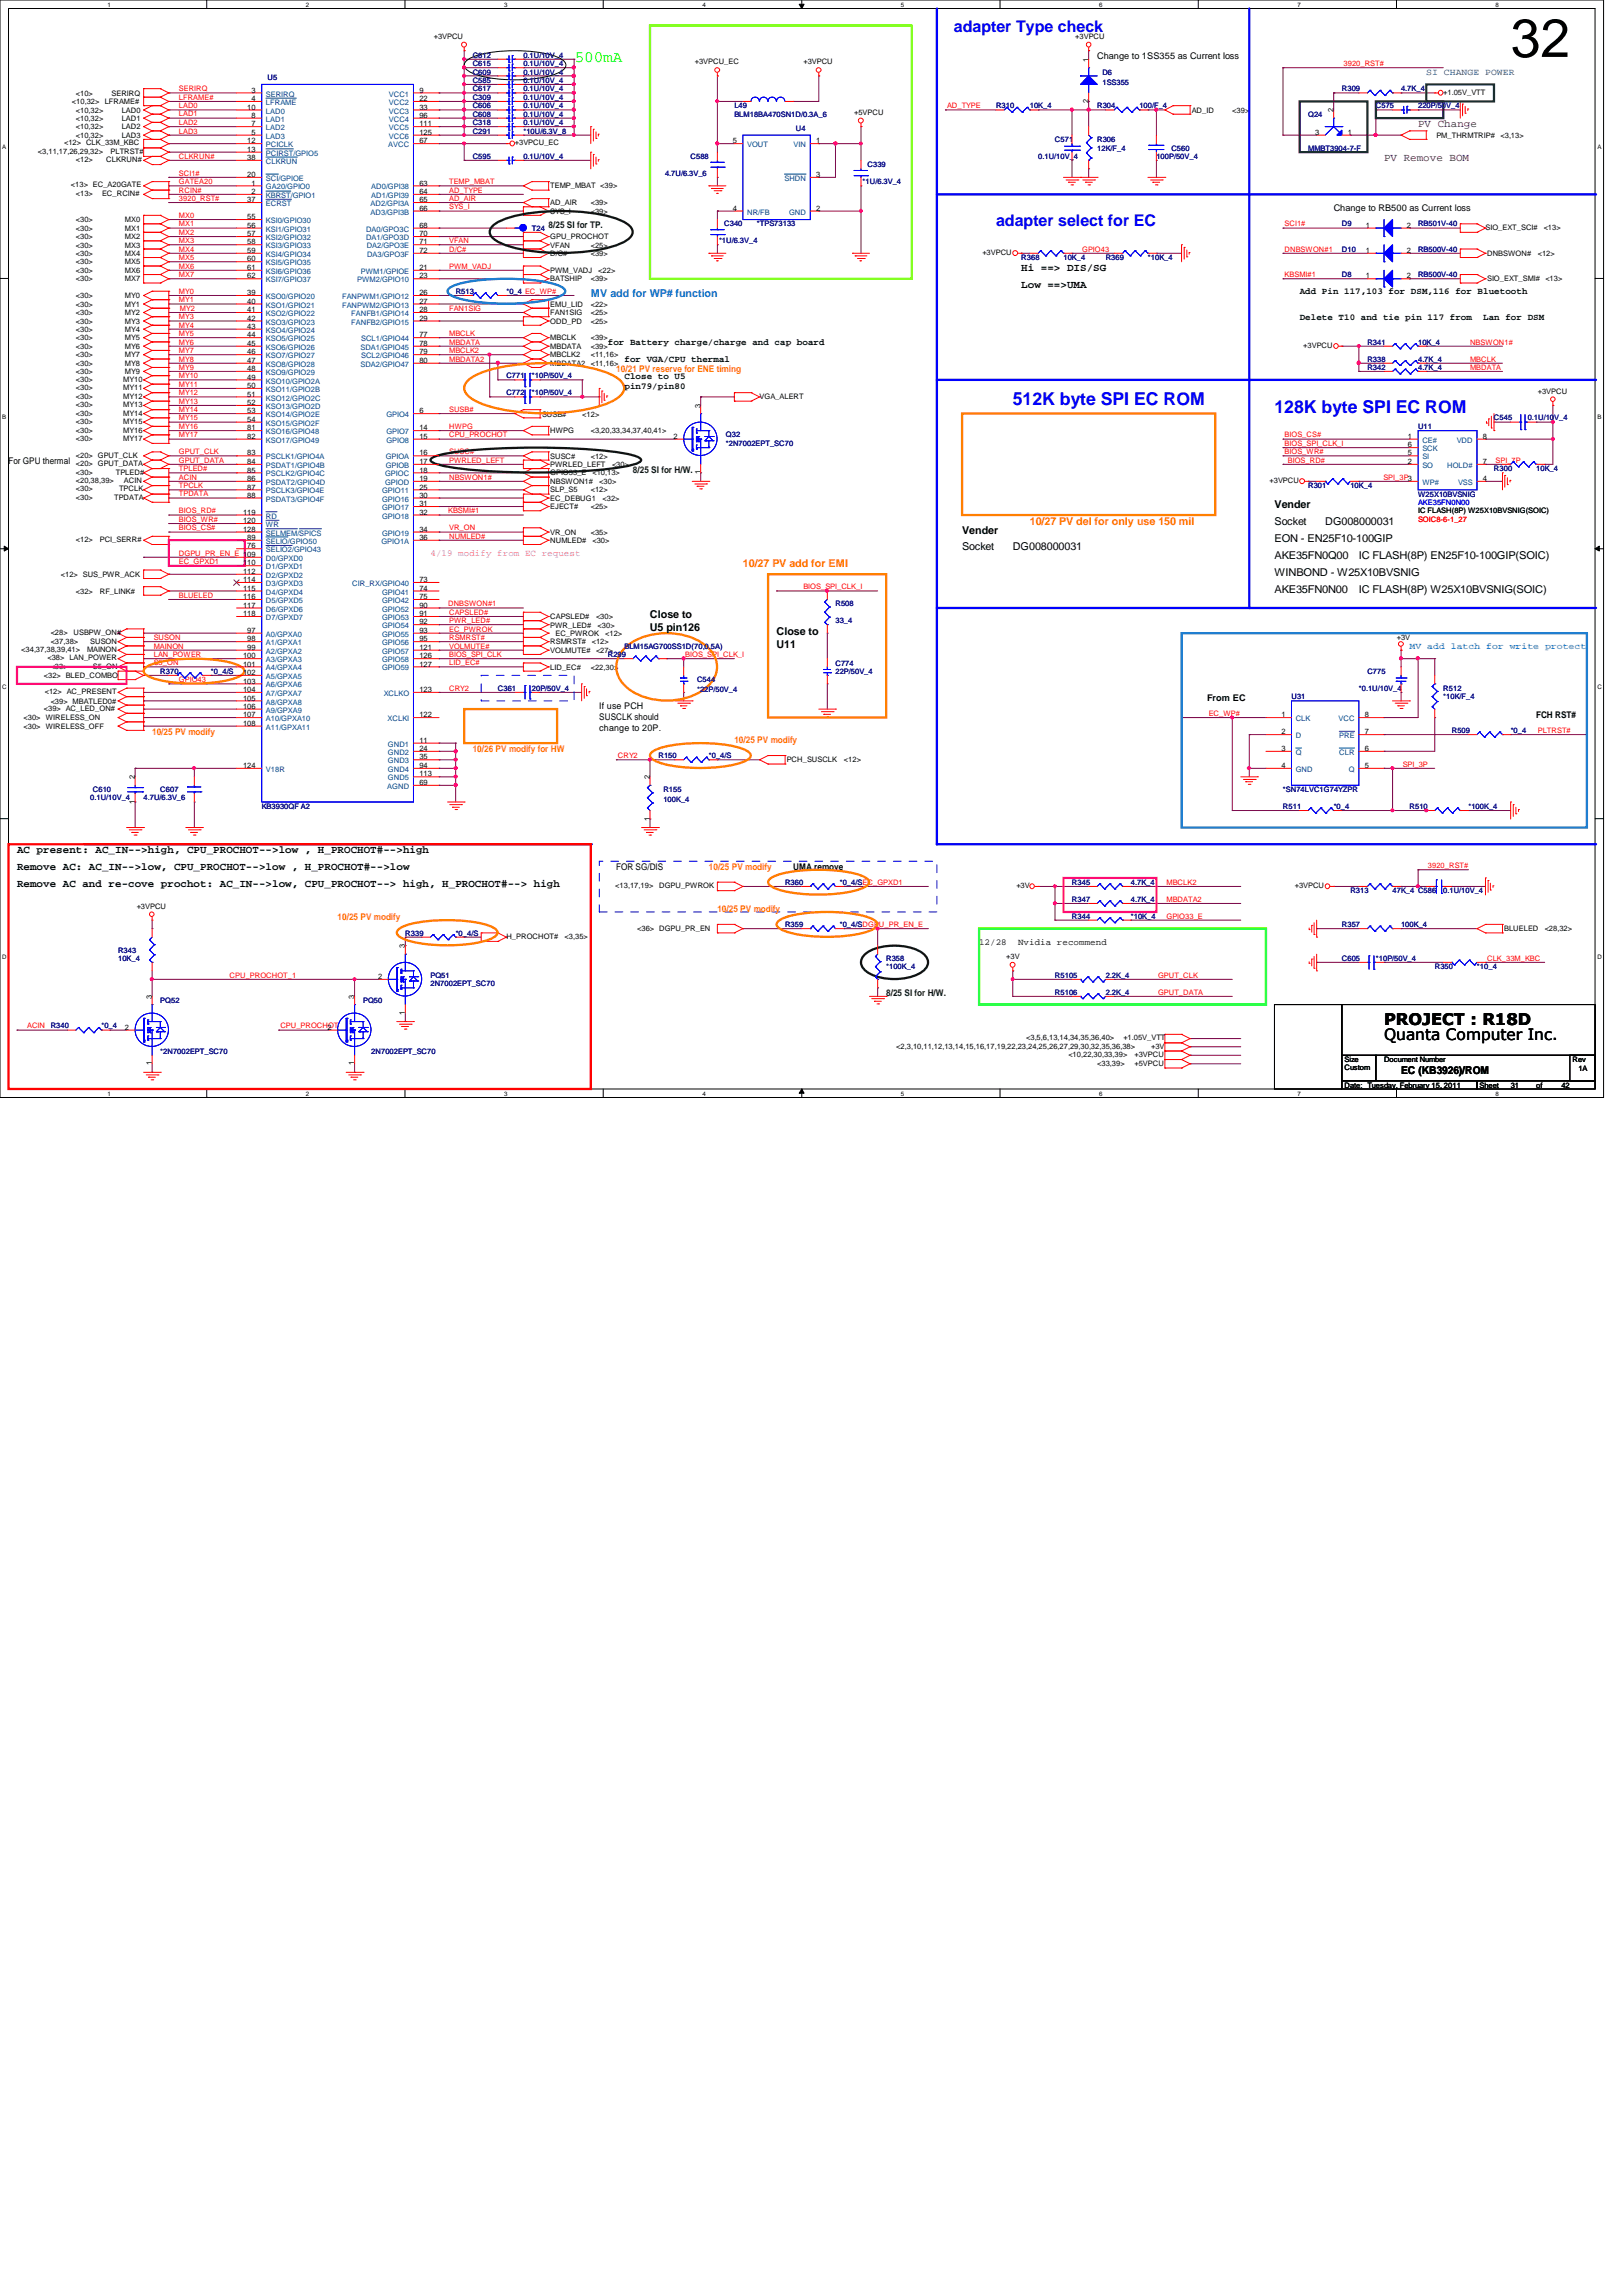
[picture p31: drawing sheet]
<svg xmlns="http://www.w3.org/2000/svg" width="210mm" height="297mm" viewBox="0 0 210 297" stroke-linecap="round" stroke-linejoin="round" font-family="sans-serif">
<defs><g id="words">
<text font-size="7" x="195.5" y="7.4">32</text>
<g font-size="2.3" fill="#00f">
<text x="131.1" y="52.4">512K byte SPI EC ROM</text>
<text x="164.9" y="53.5">128K byte SPI EC ROM</text>
</g>
<g font-size="2.1" fill="#00f">
<text x="123.4" y="4.1">adapter Type check</text>
<text x="128.9" y="29.2">adapter select for EC</text>
</g>
<text font-size="2.1" fill="#0f0" x="74.4" y="8">500mA</text>
<text font-size="2.1" x="179.1" y="132.6">PROJECT : R18D</text>
<text font-size="2" x="179.1" y="134.6">Quanta Computer Inc.</text>
<g font-size="1.4" fill="#400040">
<text x="183.5" y="16.4">PV Change</text>
<text x="179.1" y="20.8">PV Remove BOM</text>
</g>
<g font-size="1.4">
<text x="132.2" y="35">Hi ==&gt; DIS/SG</text>
<text x="132.2" y="37.2">Low ==&gt;UMA</text>
<text x="164.9" y="65.7">Vender</text>
<text x="124.5" y="69">Vender</text>
<text x="124.5" y="71.2">Socket</text>
<text x="131.1" y="71.2">DG008000031</text>
<text x="164.9" y="67.9">Socket</text>
<text x="164.9" y="70.1">EON - EN25F10-100GIP</text>
<text x="171.5" y="67.9">DG008000031</text>
<text x="164.9" y="72.3">AKE35FN0Q00</text>
<text x="164.9" y="76.7">AKE35FN0N00</text>
<text x="164.9" y="74.5">WINBOND - W25X10BVSNIG</text>
<text x="175.9" y="72.3">IC FLASH(8P) EN25F10-100GIP(SOIC)</text>
<text x="175.9" y="76.7">IC FLASH(8P) W25X10BVSNIG(SOIC)</text>
<text x="84.1" y="80">Close to</text>
<text x="84.1" y="81.6">U5 pin126</text>
<text x="100.5" y="82.1">Close to</text>
<text x="100.5" y="83.8">U11</text>
<text x="2.2" y="110.4">AC present: AC_IN--&gt;high, CPU_PROCHOT--&gt;low , H_PROCHOT#--&gt;high</text>
<text x="2.2" y="112.6">Remove AC: AC_IN--&gt;low, CPU_PROCHOT--&gt;low , H_PROCHOT#--&gt;low</text>
<text x="2.2" y="114.7">Remove AC and re-cove prochot: AC_IN--&gt;low, CPU_PROCHOT--&gt; high, H_PROCHOT#--&gt; high</text>
<text x="181.3" y="138.9">EC (KB3926)/ROM</text>
</g>
<text font-size="1.4" fill="#0080ff" x="76.5" y="38.4">MV add for WP# function</text>
<g font-size="1.4" fill="#ff8000">
<text x="133.3" y="67.9">10/27 PV del for only use 150 mil</text>
<text x="96.1" y="73.4">10/27 PV add for EMI</text>
</g>
<g font-size="1.2">
<text x="142" y="7.7">Change to 1SS355 as Current loss</text>
<text x="172.6" y="27.3">Change to RB500 as Current loss</text>
<text x="168.2" y="41.4">Delete T10 and tie pin 117 from</text>
<text x="168.2" y="38.1">Add Pin 117,103 for DSM,116 for Bluetooth</text>
<text x="191.9" y="41.4">Lan for DSM</text>
<text x="78.7" y="44.7">for Battery charge/charge and cap board</text>
<text x="80.8" y="46.9">for VGA/CPU thermal</text>
<text x="80.8" y="49">Close to U5</text>
<text x="80.8" y="50.3">pin79/pin80</text>
<text x="1.1" y="60.1">For GPU thermal</text>
<text x="77.6" y="91.8">If use PCH</text>
<text x="77.6" y="93.2">SUSCLK should</text>
<text x="77.6" y="94.6">change to 20P.</text>
<text x="156.2" y="90.7">From EC</text>
<text x="198.8" y="92.8">FCH RST#</text>
<text x="79.8" y="112.5">FOR SG/DIS</text>
<text x="102.7" y="112.5">UMA remove</text>
<text x="126.7" y="122.2">12/28</text>
<text x="131.7" y="122.2">Nvidia recommend</text>
</g>
<text font-size="1.2" fill="#008040" x="184.6" y="9.7">SI CHANGE POWER</text>
<g font-size="1.2" fill="#004000">
<text x="71" y="29.5">8/25 SI for TP.</text>
<text x="81.9" y="61.2">8/25 SI for H/W.</text>
<text x="114.7" y="128.9">8/25 SI for H/W.</text>
</g>
<g font-size="1.2" fill="#ff8000">
<text x="79.8" y="48.1">10/21 PV reserve for ENE timing</text>
<text x="19.7" y="95">10/25 PV modify</text>
<text x="61.2" y="97.2">10/26 PV modify for HW</text>
<text x="95" y="96.1">10/25 PV modify</text>
<text x="91.7" y="112.5">10/25 PV modify</text>
<text x="43.7" y="119.1">10/25 PV modify</text>
<text x="92.8" y="118">10/25 PV modify</text>
</g>
<text font-size="1.2" fill="#f0f" x="55.7" y="72">4/19 modify from EC request</text>
<text font-size="1.2" fill="#0ff" x="182.4" y="84">MV add latch for write protect</text>
<g font-size="1">
<text x="56.1" y="5">+3VPCU</text>
<text x="139.1" y="5">+3VPCU</text>
<text x="32.6" y="12">3</text>
<text x="54.3" y="12">9</text>
<text x="89.9" y="8.3">+3VPCU_EC</text>
<text x="104" y="8.3">+3VPCU</text>
<text x="140.8" y="8" transform="rotate(-90 140.8 8)">1</text>
<text x="9.3" y="13.5">&lt;10,32&gt; LFRAME#</text>
<text x="9.8" y="17.8">&lt;10,32&gt;</text>
<text x="9.8" y="16.7">&lt;10,32&gt;</text>
<text x="9.8" y="15.7">&lt;10,32&gt;</text>
<text x="9.8" y="14.6">&lt;10,32&gt;</text>
<text x="9.8" y="12.4">&lt;10&gt;</text>
<text x="14.4" y="12.4">SERIRQ</text>
<text x="15.7" y="17.8">LAD3</text>
<text x="15.7" y="16.7">LAD2</text>
<text x="15.7" y="15.7">LAD1</text>
<text x="15.7" y="14.6">LAD0</text>
<text x="32" y="14.2">10</text>
<text x="32.6" y="13.1">4</text>
<text x="32.6" y="15.2">8</text>
<text x="32.6" y="16.3">7</text>
<text x="32.6" y="17.4">5</text>
<text x="54.3" y="13.1">22</text>
<text x="54.3" y="14.2">33</text>
<text x="54.3" y="15.2">96</text>
<text x="54.3" y="16.3">111</text>
<text x="54.3" y="17.4">125</text>
<text x="110.5" y="14.9">+5VPCU</text>
<text x="140.8" y="13.3" transform="rotate(-90 140.8 13.3)">2</text>
<text x="154.2" y="14.6">AD_ID</text>
<text x="159.5" y="14.6">&lt;39&gt;</text>
<text x="170.2" y="17.4">3</text>
<text x="172.6" y="14.5" transform="rotate(-90 172.6 14.5)">2</text>
<text x="174.4" y="17.4">1</text>
<text x="185.9" y="17.8">PM_THRMTRIP#</text>
<text x="186.8" y="12.3">+1.05V_VTT</text>
<text x="194.2" y="17.8">&lt;3,13&gt;</text>
<text x="4.9" y="19.9">&lt;3,11,17,26,29,32&gt;</text>
<text x="8.3" y="18.8">&lt;12&gt; CLK_33M_KBC</text>
<text x="9.8" y="21">&lt;12&gt;</text>
<text x="13.8" y="21">CLKRUN#</text>
<text x="14.3" y="19.9">PLTRST#</text>
<text x="32" y="19.6">13</text>
<text x="32" y="18.5">12</text>
<text x="32" y="22.9">20</text>
<text x="32" y="20.7">38</text>
<text x="54.3" y="18.5">67</text>
<text x="66.6" y="18.8">+3VPCU_EC</text>
<text x="94.8" y="18.5">5</text>
<text x="105.6" y="22.9">3</text>
<text x="105.6" y="18.5">1</text>
<text x="9.2" y="24.3">&lt;13&gt; EC_A20GATE</text>
<text x="9.8" y="25.4">&lt;13&gt;</text>
<text x="9.8" y="29.8">&lt;30&gt;</text>
<text x="9.8" y="28.7">&lt;30&gt;</text>
<text x="13.2" y="25.4">EC_RCIN#</text>
<text x="16.2" y="29.8">MX1</text>
<text x="16.2" y="28.7">MX0</text>
<text x="32" y="26.2">37</text>
<text x="32" y="28.4">55</text>
<text x="32" y="29.5">56</text>
<text x="32.6" y="24">1</text>
<text x="32.6" y="25.1">2</text>
<text x="54.3" y="24">63</text>
<text x="54.3" y="25.1">64</text>
<text x="54.3" y="26.2">65</text>
<text x="54.3" y="27.3">66</text>
<text x="54.3" y="29.5">68</text>
<text x="71.2" y="26.6">AD_AIR</text>
<text x="71.2" y="27.6">SYS_I</text>
<text x="71.2" y="24.4">TEMP_MBAT &lt;39&gt;</text>
<text x="76.5" y="26.6">&lt;39&gt;</text>
<text x="76.5" y="27.6">&lt;39&gt;</text>
<text x="94.8" y="27.3">4</text>
<text x="105.6" y="27.3">2</text>
<text x="176.7" y="29.5">1</text>
<text x="182.1" y="29.5">2</text>
<text x="192.2" y="29.7">SIO_EXT_SCI#</text>
<text x="199.8" y="29.7">&lt;13&gt;</text>
<text x="9.8" y="30.9">&lt;30&gt;</text>
<text x="9.8" y="35.3">&lt;30&gt;</text>
<text x="9.8" y="34.2">&lt;30&gt;</text>
<text x="9.8" y="33.1">&lt;30&gt;</text>
<text x="9.8" y="32">&lt;30&gt;</text>
<text x="16.2" y="30.9">MX2</text>
<text x="16.2" y="35.3">MX6</text>
<text x="16.2" y="34.2">MX5</text>
<text x="16.2" y="33.1">MX4</text>
<text x="16.2" y="32">MX3</text>
<text x="32" y="30.6">57</text>
<text x="32" y="31.6">58</text>
<text x="32" y="32.7">59</text>
<text x="32" y="33.8">60</text>
<text x="32" y="34.9">61</text>
<text x="54.3" y="30.6">70</text>
<text x="54.3" y="31.6">71</text>
<text x="54.3" y="32.7">72</text>
<text x="54.3" y="34.9">21</text>
<text x="71.2" y="33.1">D/C#</text>
<text x="71.2" y="35.3">PWM_VADJ</text>
<text x="71.2" y="32">VFAN</text>
<text x="71.2" y="30.9">GPU_PROCHOT</text>
<text x="76.5" y="33.1">&lt;39&gt;</text>
<text x="76.5" y="32">&lt;25&gt;</text>
<text x="77.4" y="35.3">&lt;22&gt;</text>
<text x="127.1" y="33">+3VPCU</text>
<text x="176.7" y="32.7">1</text>
<text x="182.1" y="32.7">2</text>
<text x="192.4" y="33.1">DNBSWON#</text>
<text x="199" y="33.1">&lt;12&gt;</text>
<text x="9.8" y="40.8">&lt;30&gt;</text>
<text x="9.8" y="39.7">&lt;30&gt;</text>
<text x="9.8" y="38.6">&lt;30&gt;</text>
<text x="9.8" y="36.4">&lt;30&gt;</text>
<text x="9.8" y="41.9">&lt;30&gt;</text>
<text x="16.2" y="40.8">MY2</text>
<text x="16.2" y="39.7">MY1</text>
<text x="16.2" y="38.6">MY0</text>
<text x="16.2" y="36.4">MX7</text>
<text x="16.2" y="41.9">MY3</text>
<text x="32" y="36">62</text>
<text x="32" y="38.2">39</text>
<text x="32" y="39.3">40</text>
<text x="32" y="40.4">41</text>
<text x="32" y="41.5">42</text>
<text x="54.3" y="36">23</text>
<text x="54.3" y="38.2">26</text>
<text x="54.3" y="39.3">27</text>
<text x="54.3" y="40.4">28</text>
<text x="54.3" y="41.5">29</text>
<text x="71.2" y="40.8">FAN1SIG</text>
<text x="71.2" y="39.7">EMU_LID</text>
<text x="71.2" y="41.9">ODD_PD</text>
<text x="71.2" y="36.4">BATSHIP</text>
<text x="76.5" y="40.8">&lt;25&gt;</text>
<text x="76.5" y="41.9">&lt;25&gt;</text>
<text x="76.5" y="39.7">&lt;22&gt;</text>
<text x="76.5" y="36.4">&lt;39&gt;</text>
<text x="176.7" y="36">1</text>
<text x="182.1" y="36">2</text>
<text x="192.4" y="36.4">SIO_EXT_SMI#</text>
<text x="200" y="36.4">&lt;13&gt;</text>
<text x="9.8" y="45.1">&lt;30&gt;</text>
<text x="9.8" y="43">&lt;30&gt;</text>
<text x="9.8" y="44">&lt;30&gt;</text>
<text x="9.8" y="47.3">&lt;30&gt;</text>
<text x="9.8" y="46.2">&lt;30&gt;</text>
<text x="16.2" y="45.1">MY6</text>
<text x="16.2" y="43">MY4</text>
<text x="16.2" y="44">MY5</text>
<text x="16.2" y="47.3">MY8</text>
<text x="16.2" y="46.2">MY7</text>
<text x="32" y="42.5">43</text>
<text x="32" y="43.6">44</text>
<text x="32" y="44.7">45</text>
<text x="32" y="45.8">46</text>
<text x="32" y="46.9">47</text>
<text x="54.3" y="43.6">77</text>
<text x="54.3" y="44.7">78</text>
<text x="54.3" y="45.8">79</text>
<text x="54.3" y="46.9">80</text>
<text x="71.2" y="44">MBCLK</text>
<text x="71.2" y="45.1">MBDATA</text>
<text x="71.2" y="47.3">MBDATA2</text>
<text x="71.2" y="46.2">MBCLK2</text>
<text x="76.5" y="44">&lt;39&gt;</text>
<text x="76.5" y="45.1">&lt;39&gt;</text>
<text x="76.5" y="47.3">&lt;11,16&gt;</text>
<text x="76.5" y="46.2">&lt;11,16&gt;</text>
<text x="168.7" y="45">+3VPCU</text>
<text x="9.8" y="49.4">&lt;30&gt;</text>
<text x="9.8" y="53.8">&lt;30&gt;</text>
<text x="9.8" y="51.6">&lt;30&gt;</text>
<text x="9.8" y="52.7">&lt;30&gt;</text>
<text x="9.8" y="50.5">&lt;30&gt;</text>
<text x="9.8" y="48.4">&lt;30&gt;</text>
<text x="16" y="49.4">MY10</text>
<text x="16" y="53.8">MY14</text>
<text x="16" y="51.6">MY12</text>
<text x="16" y="52.7">MY13</text>
<text x="16" y="50.5">MY11</text>
<text x="16.2" y="48.4">MY9</text>
<text x="32" y="48">48</text>
<text x="32" y="49.1">49</text>
<text x="32" y="50.2">50</text>
<text x="32" y="51.3">51</text>
<text x="32" y="52.4">52</text>
<text x="32" y="53.5">53</text>
<text x="54.3" y="53.5">6</text>
<text x="70.1" y="53.9">SUSB#</text>
<text x="75.4" y="53.9">&lt;12&gt;</text>
<text x="90.6" y="52.7" transform="rotate(-90 90.6 52.7)">3</text>
<text x="98.3" y="51.6">VGA_ALERT</text>
<text x="199" y="50.9">+3VPCU</text>
<text x="9.8" y="59.2">&lt;20&gt; GPUT_CLK</text>
<text x="9.8" y="54.9">&lt;30&gt;</text>
<text x="9.8" y="56">&lt;30&gt;</text>
<text x="9.8" y="57">&lt;30&gt;</text>
<text x="16" y="54.9">MY15</text>
<text x="16" y="56">MY16</text>
<text x="16" y="57">MY17</text>
<text x="32" y="54.6">54</text>
<text x="32" y="55.7">81</text>
<text x="32" y="56.8">82</text>
<text x="32" y="58.9">83</text>
<text x="54.3" y="55.7">14</text>
<text x="54.3" y="56.8">15</text>
<text x="54.3" y="58.9">16</text>
<text x="71.2" y="56">HWPG</text>
<text x="71.2" y="59.4">SUSC#</text>
<text x="76.5" y="59.4">&lt;12&gt;</text>
<text x="76.5" y="56">&lt;3,20,33,34,37,40,41&gt;</text>
<text x="87.2" y="56.8">2</text>
<text x="182.2" y="56.8">1</text>
<text x="182.2" y="57.9">6</text>
<text x="182.2" y="58.9">5</text>
<text x="191.9" y="56.8">8</text>
<text x="9.8" y="64.7">&lt;30&gt;</text>
<text x="9.8" y="62.5">&lt;20,38,39&gt;</text>
<text x="9.8" y="61.4">&lt;30&gt;</text>
<text x="9.8" y="60.3">&lt;20&gt; GPUT_DATA</text>
<text x="9.8" y="63.6">&lt;30&gt;</text>
<text x="14.8" y="64.7">TPDATA</text>
<text x="15" y="61.4">TPLED#</text>
<text x="15.4" y="63.6">TPCLK</text>
<text x="16" y="62.5">ACIN</text>
<text x="32" y="60">84</text>
<text x="32" y="61.1">85</text>
<text x="32" y="62.2">86</text>
<text x="32" y="63.3">87</text>
<text x="32" y="64.4">88</text>
<text x="54.3" y="60">17</text>
<text x="54.3" y="61.1">18</text>
<text x="54.3" y="62.2">19</text>
<text x="54.3" y="63.3">25</text>
<text x="54.3" y="64.4">30</text>
<text x="54.3" y="65.5">31</text>
<text x="71.2" y="64.8">EC_DEBUG1</text>
<text x="71.2" y="62.6">NBSWON1#</text>
<text x="71.2" y="61.5">GPIO33_E</text>
<text x="71.2" y="63.7">SLP_S5</text>
<text x="71.2" y="65.9">EJECT#</text>
<text x="71.2" y="60.4">PWRLED_LEFT</text>
<text x="76.5" y="63.7">&lt;12&gt;</text>
<text x="76.5" y="65.9">&lt;25&gt;</text>
<text x="76.7" y="61.5">&lt;10,13&gt;</text>
<text x="77.6" y="62.6">&lt;30&gt;</text>
<text x="78" y="64.8">&lt;32&gt;</text>
<text x="79.2" y="60.4">&lt;30&gt;</text>
<text x="90.6" y="61.4" transform="rotate(-90 90.6 61.4)">1</text>
<text x="164.3" y="62.5">+3VPCU</text>
<text x="182.2" y="60">2</text>
<text x="191.9" y="62.2">4</text>
<text x="191.9" y="60">7</text>
<text x="9.8" y="70.1">&lt;12&gt;</text>
<text x="12.9" y="70.1">PCI_SERR#</text>
<text x="31.5" y="66.6">119</text>
<text x="31.5" y="67.7">120</text>
<text x="31.5" y="68.8">128</text>
<text x="32" y="69.9">89</text>
<text x="32" y="71">76</text>
<text x="54.3" y="66.6">32</text>
<text x="54.3" y="68.8">34</text>
<text x="54.3" y="69.9">36</text>
<text x="71.2" y="70.3">NUMLED#</text>
<text x="71.2" y="69.2">VR_ON</text>
<text x="76.5" y="69.2">&lt;35&gt;</text>
<text x="76.7" y="70.3">&lt;30&gt;</text>
<text x="183.5" y="66.4">IC FLASH(8P) W25X10BVSNIG(SOIC)</text>
<text x="7.9" y="74.6">&lt;12&gt; SUS_PWR_ACK</text>
<text x="9.8" y="76.8">&lt;32&gt;</text>
<text x="12.9" y="76.8">RF_LINK#</text>
<text x="31.5" y="73.2">110</text>
<text x="31.5" y="74.3">112</text>
<text x="31.5" y="75.3">114</text>
<text x="31.5" y="76.4">115</text>
<text x="31.5" y="77.5">116</text>
<text x="54.3" y="75.3">73</text>
<text x="54.3" y="76.4">74</text>
<text x="54.3" y="77.5">75</text>
<text x="6.6" y="82.2">&lt;28&gt;</text>
<text x="6.6" y="83.3">&lt;37,38&gt;</text>
<text x="9.5" y="82.2">USBPW_ON#</text>
<text x="11.7" y="83.3">SUSON</text>
<text x="31.5" y="78.6">117</text>
<text x="31.5" y="79.7">118</text>
<text x="32" y="81.9">97</text>
<text x="32" y="83">98</text>
<text x="54.3" y="78.6">90</text>
<text x="54.3" y="79.7">91</text>
<text x="54.3" y="80.8">92</text>
<text x="54.3" y="81.9">93</text>
<text x="54.3" y="83">95</text>
<text x="71.2" y="83.4">RSMRST#</text>
<text x="71.2" y="80.1">CAPSLED#</text>
<text x="71.2" y="81.2">PWR_LED#</text>
<text x="71.9" y="82.3">EC_PWROK</text>
<text x="76.6" y="83.4">&lt;12&gt;</text>
<text x="77.1" y="80.1">&lt;30&gt;</text>
<text x="77.3" y="81.2">&lt;30&gt;</text>
<text x="78.3" y="82.3">&lt;12&gt;</text>
<text x="180.8" y="82.8">+3V</text>
<text x="2.8" y="84.3">&lt;34,37,38,39,41&gt;</text>
<text x="5.7" y="87.7">&lt;32&gt; BLED_COMBO</text>
<text x="5.8" y="89.8">&lt;12&gt; AC_PRESENT</text>
<text x="6.1" y="85.4">&lt;38&gt; LAN_POWER</text>
<text x="6.6" y="86.5">&lt;33&gt;</text>
<text x="11.3" y="84.3">MAINON</text>
<text x="12" y="86.5">S5_ON</text>
<text x="31.5" y="85.2">100</text>
<text x="31.5" y="86.2">101</text>
<text x="31.5" y="87.3">102</text>
<text x="31.5" y="88.4">103</text>
<text x="31.5" y="89.5">104</text>
<text x="32" y="84.1">99</text>
<text x="54.3" y="89.5">123</text>
<text x="54.3" y="85.2">126</text>
<text x="54.3" y="86.2">127</text>
<text x="54.3" y="84.1">121</text>
<text x="71.2" y="84.5">VOLMUTE#</text>
<text x="71.2" y="86.7">LID_EC#</text>
<text x="76.5" y="86.7">&lt;22,30&gt;</text>
<text x="77.1" y="84.5">&lt;27&gt;</text>
<text x="3" y="94.3">&lt;30&gt; WIRELESS_OFF</text>
<text x="3" y="93.2">&lt;30&gt; WIRELESS_ON</text>
<text x="5.7" y="92">&lt;39&gt; AC_LED_ON#</text>
<text x="6.6" y="91">&lt;39&gt; MBATLED0#</text>
<text x="31.5" y="90.6">105</text>
<text x="31.5" y="91.7">106</text>
<text x="31.5" y="92.8">107</text>
<text x="31.5" y="93.9">108</text>
<text x="54.3" y="92.8">122</text>
<text x="165.8" y="92.8">1</text>
<text x="165.8" y="95">2</text>
<text x="176.6" y="92.8">8</text>
<text x="176.6" y="95">7</text>
<text x="17.4" y="100.8" transform="rotate(-90 17.4 100.8)">2</text>
<text x="31.5" y="99.4">124</text>
<text x="54.3" y="98.3">35</text>
<text x="54.3" y="101.6">69</text>
<text x="54.3" y="97.2">24</text>
<text x="54.3" y="99.4">94</text>
<text x="54.3" y="100.5">113</text>
<text x="54.3" y="96.1">11</text>
<text x="84.1" y="100.8" transform="rotate(-90 84.1 100.8)">2</text>
<text x="101.8" y="98.6">PCH_SUSCLK</text>
<text x="109.2" y="98.6">&lt;12&gt;</text>
<text x="165.8" y="97.2">3</text>
<text x="165.8" y="99.4">4</text>
<text x="176.6" y="97.2">6</text>
<text x="176.6" y="99.4">5</text>
<text x="17.4" y="104" transform="rotate(-90 17.4 104)">1</text>
<text x="84.1" y="106.2" transform="rotate(-90 84.1 106.2)">1</text>
<text x="17.7" y="117.6">+3VPCU</text>
<text x="79.6" y="114.9">&lt;13,17,19&gt;</text>
<text x="85.3" y="114.9">DGPU_PWROK</text>
<text x="131.5" y="114.9">+3V</text>
<text x="167.6" y="114.9">+3VPCU</text>
<text x="52.4" y="122.7" transform="rotate(-90 52.4 122.7)">3</text>
<text x="65.5" y="121.5">H_PROCHOT#</text>
<text x="73.1" y="121.5">&lt;3,35&gt;</text>
<text x="82.5" y="120.4">&lt;36&gt; DGPU_PR_EN</text>
<text x="130.2" y="124.1">+3V</text>
<text x="194.6" y="120.5">BLUELED</text>
<text x="199.9" y="120.5">&lt;28,32&gt;</text>
<text x="19.6" y="129.2" transform="rotate(-90 19.6 129.2)">3</text>
<text x="45.8" y="129.2" transform="rotate(-90 45.8 129.2)">3</text>
<text x="48.9" y="126.7">2</text>
<text x="52.4" y="131.3" transform="rotate(-90 52.4 131.3)">1</text>
<text x="16.2" y="133.2">2</text>
<text x="19.6" y="137.8" transform="rotate(-90 19.6 137.8)">1</text>
<text x="42.4" y="133.2">2</text>
<text x="45.8" y="137.8" transform="rotate(-90 45.8 137.8)">1</text>
<text x="116" y="135.7">&lt;2,3,10,11,12,13,14,15,16,17,19,22,23,24,25,26,27,29,30,32,35,36,38&gt;</text>
<text x="132.8" y="134.6">&lt;3,5,6,13,14,34,35,36,40&gt;</text>
<text x="138.3" y="136.8">&lt;10,22,30,33,39&gt;</text>
<text x="142" y="137.9">&lt;33,39&gt;</text>
<text x="145.4" y="134.6">+1.05V_VTT</text>
<text x="146.8" y="136.8">+3VPCU</text>
<text x="146.8" y="137.9">+5VPCU</text>
<text x="149" y="135.7">+3V</text>
<text x="174" y="137.4">Size</text>
<text x="179.1" y="137.4">Document Number</text>
<text x="203.5" y="137.4">Rev</text>
<text x="174" y="140.7">Date: Tuesday, February 15, 2011</text>
<text x="174" y="138.4">Custom</text>
<text x="191.5" y="140.7">Sheet</text>
<text x="195.5" y="140.7">31</text>
<text x="198.8" y="140.7">of</text>
<text x="202.1" y="140.7">42</text>
<text x="204.3" y="138.5">1A</text>
</g>
<g font-size="1" fill="#f00">
<text x="23.2" y="11.8">SERIRQ</text>
<text x="173.9" y="8.6">3920_RST#</text>
<text x="23.2" y="12.9">LFRAME#</text>
<text x="23.2" y="17.3">LAD3</text>
<text x="23.2" y="16.2">LAD2</text>
<text x="23.2" y="15.1">LAD1</text>
<text x="23.2" y="14">LAD0</text>
<text x="122.6" y="14">AD_TYPE</text>
<text x="23.2" y="20.5">CLKRUN#</text>
<text x="23.2" y="22.7">SCI1#</text>
<text x="23.2" y="23.8">GATEA20</text>
<text x="58.1" y="23.8">TEMP_MBAT</text>
<text x="23.2" y="29.3">MX1</text>
<text x="23.2" y="28.2">MX0</text>
<text x="23.2" y="26">3920_RST#</text>
<text x="23.2" y="24.9">RCIN#</text>
<text x="58.1" y="24.9">AD_TYPE</text>
<text x="58.1" y="27.1">SYS_I</text>
<text x="58.1" y="26">AD_AIR</text>
<text x="166.2" y="29.3">SCI1#</text>
<text x="23.2" y="30.4">MX2</text>
<text x="23.2" y="35.9">MX7</text>
<text x="23.2" y="34.8">MX6</text>
<text x="23.2" y="33.7">MX5</text>
<text x="23.2" y="32.6">MX4</text>
<text x="23.2" y="31.5">MX3</text>
<text x="58.1" y="32.6">D/C#</text>
<text x="58.1" y="31.5">VFAN</text>
<text x="58.1" y="34.8">PWM_VADJ</text>
<text x="140" y="32.6">GPIO43</text>
<text x="166.2" y="35.9">KBSMI#1</text>
<text x="166.2" y="32.6">DNBSWON#1</text>
<text x="23.2" y="41.3">MY3</text>
<text x="23.2" y="39.1">MY1</text>
<text x="23.2" y="38">MY0</text>
<text x="23.3" y="40.2">MY2</text>
<text x="58.1" y="40.2">FAN1SIG</text>
<text x="23.2" y="43.5">MY5</text>
<text x="23.2" y="42.4">MY4</text>
<text x="23.2" y="47.8">MY9</text>
<text x="23.2" y="44.6">MY6</text>
<text x="23.2" y="45.7">MY7</text>
<text x="23.2" y="46.8">MY8</text>
<text x="58.1" y="44.6">MBDATA</text>
<text x="58.1" y="43.5">MBCLK</text>
<text x="58.1" y="45.7">MBCLK2</text>
<text x="58.1" y="46.8">MBDATA2</text>
<text x="190.2" y="46.8">MBCLK</text>
<text x="190.2" y="47.8">MBDATA</text>
<text x="190.2" y="44.6">NBSWON1#</text>
<text x="23.2" y="48.9">MY10</text>
<text x="23.2" y="51.1">MY12</text>
<text x="23.2" y="52.2">MY13</text>
<text x="23.2" y="53.3">MY14</text>
<text x="23.2" y="50">MY11</text>
<text x="58.1" y="53.3">SUSB#</text>
<text x="23.2" y="56.6">MY17</text>
<text x="23.2" y="55.5">MY16</text>
<text x="23.2" y="54.4">MY15</text>
<text x="23.2" y="58.8">GPUT_CLK</text>
<text x="23.2" y="59.9">GPUT_DATA</text>
<text x="58.1" y="55.5">HWPG</text>
<text x="58.1" y="58.8">SUSC#</text>
<text x="58.1" y="56.6">CPU_PROCHOT</text>
<text x="58.1" y="59.9">PWRLED_LEFT</text>
<text x="166.2" y="56.6">BIOS_CS#</text>
<text x="166.2" y="58.8">BIOS_WR#</text>
<text x="166.2" y="57.7">BIOS_SPI_CLK_I</text>
<text x="166.7" y="59.9">BIOS_RD#</text>
<text x="193.5" y="59.9">SPI_7P</text>
<text x="23.2" y="63.2">TPCLK</text>
<text x="23.2" y="64.2">TPDATA</text>
<text x="23.2" y="62.1">ACIN</text>
<text x="23.2" y="61">TPLED#</text>
<text x="58.1" y="62.1">NBSWON1#</text>
<text x="179" y="62.1">SPI_3P3</text>
<text x="23.2" y="66.4">BIOS_RD#</text>
<text x="23.2" y="67.5">BIOS_WR#</text>
<text x="23.2" y="68.6">BIOS_CS#</text>
<text x="23.2" y="71.9">DGPU_PR_EN_E 109</text>
<text x="58" y="66.4">KBSMI#1</text>
<text x="58.1" y="69.7">NUMLED#</text>
<text x="58.1" y="68.6">VR_ON</text>
<text x="183.5" y="67.5">SOIC8-6-1_27</text>
<text x="23.2" y="77.3">BLUELED</text>
<text x="23.2" y="73">EC_GPXD1</text>
<text x="104" y="76.2">BIOS_SPI_CLK_I</text>
<text x="19.9" y="83.9">MAINON</text>
<text x="19.9" y="82.8">SUSON</text>
<text x="58" y="78.4">DNBSWON#1</text>
<text x="58.1" y="82.8">RSMRST#</text>
<text x="58.1" y="79.5">CAPSLED#</text>
<text x="58.1" y="83.9">VOLMUTE#</text>
<text x="58.1" y="80.6">PWR_LED#</text>
<text x="58.1" y="81.7">EC_PWROK</text>
<text x="19.9" y="85">LAN_POWER</text>
<text x="19.9" y="86.1">S5_ON</text>
<text x="23.2" y="88.3">GPIO43</text>
<text x="58.1" y="85">BIOS_SPI_CLK</text>
<text x="58.1" y="86.1">LID_EC#</text>
<text x="58.1" y="89.4">CRY2</text>
<text x="88.7" y="85">BIOS_SPI_CLK_I</text>
<text x="156.4" y="92.6">EC_WP#</text>
<text x="199" y="94.8">PLTRST#</text>
<text x="80" y="98.1">CRY2</text>
<text x="181.5" y="99.2">SPI_3P</text>
<text x="184.8" y="112.3">3920_RST#</text>
<text x="151" y="116.7">MBDATA2</text>
<text x="151" y="114.5">MBCLK2</text>
<text x="151" y="118.8">GPIO33_E</text>
<text x="192.4" y="124.3">CLK_33M_KBC</text>
<text x="29.7" y="126.5">CPU_PROCHOT_1</text>
<text x="149.9" y="126.5">GPUT_CLK</text>
<text x="149.9" y="128.7">GPUT_DATA</text>
<text x="3.5" y="133.1">ACIN</text>
<text x="36.3" y="133.1">CPU_PROCHOT</text>
</g>
<g font-size="1" fill="#000080">
<text x="34.6" y="10.3">U5</text>
<text x="61.2" y="7.5">C612</text>
<text x="61.2" y="10.7">C585</text>
<text x="61.2" y="8.6">C615</text>
<text x="61.2" y="9.7">C609</text>
<text x="61.2" y="11.8">C617</text>
<text x="67.7" y="7.5">0.1U/10V_4</text>
<text x="67.7" y="10.7">0.1U/10V_4</text>
<text x="67.7" y="8.6">0.1U/10V_4</text>
<text x="67.7" y="9.7">0.1U/10V_4</text>
<text x="67.7" y="11.8">0.1U/10V_4</text>
<text x="142.7" y="9.7">D6</text>
<text x="142.7" y="11">1SS355</text>
<text x="173.7" y="11.8">R309</text>
<text x="181.3" y="11.8">4.7K_4</text>
<text x="61.2" y="14">C606</text>
<text x="61.2" y="15.1">C608</text>
<text x="61.2" y="12.9">C309</text>
<text x="61.2" y="16.2">C318</text>
<text x="61.2" y="17.3">C291</text>
<text x="67.7" y="14">0.1U/10V_4</text>
<text x="67.7" y="15.1">0.1U/10V_4</text>
<text x="67.7" y="12.9">0.1U/10V_4</text>
<text x="67.7" y="16.2">0.1U/10V_4</text>
<text x="67.7" y="17.3">*10U/6.3V_8</text>
<text x="95" y="14">L49</text>
<text x="95" y="15.1">BLM18BA470SN1D/0.3A_6</text>
<text x="103" y="16.9">U4</text>
<text x="128.9" y="14">R310</text>
<text x="133.3" y="14">10K_4</text>
<text x="142" y="14">R304</text>
<text x="147.4" y="14">100/F_4</text>
<text x="169.3" y="15.1">Q24</text>
<text x="178.1" y="14">C575</text>
<text x="183.5" y="14">220P/50V_4</text>
<text x="61.2" y="20.6">C595</text>
<text x="67.7" y="20.6">0.1U/10V_4</text>
<text x="86.1" y="22.7">4.7U/6.3V_6</text>
<text x="89.4" y="20.6">C588</text>
<text x="111.6" y="23.8">*1U/6.3V_4</text>
<text x="112.3" y="21.6">C339</text>
<text x="134.4" y="20.6">0.1U/10V_4</text>
<text x="136.5" y="18.4">C571</text>
<text x="142" y="18.4">R306</text>
<text x="142" y="19.5">12K/F_4</text>
<text x="149.6" y="20.6">100P/50V_4</text>
<text x="151.6" y="19.5">C560</text>
<text x="169.3" y="19.5">MMBT3904-7-F</text>
<text x="68.8" y="29.8">T24</text>
<text x="93.7" y="29.3">C340</text>
<text x="98" y="29.3">*TPS73133</text>
<text x="173.7" y="29.3">D9</text>
<text x="183.5" y="29.3">RB501V-40</text>
<text x="93" y="31.5">*1U/6.3V_4</text>
<text x="132.2" y="33.7">R368</text>
<text x="137.6" y="33.7">10K_4</text>
<text x="143.1" y="33.7">R369</text>
<text x="148.5" y="33.7">*10K_4</text>
<text x="173.7" y="32.6">D10</text>
<text x="173.7" y="35.9">D8</text>
<text x="183.5" y="32.6">RB500V-40</text>
<text x="183.5" y="35.9">RB500V-40</text>
<text x="59" y="38">R513</text>
<text x="65.5" y="38">*0_4 EC_WP#</text>
<text x="177" y="44.6">R341</text>
<text x="177" y="47.9">R342</text>
<text x="177" y="46.8">R338</text>
<text x="183.5" y="44.6">10K_4</text>
<text x="183.5" y="47.9">4.7K_4</text>
<text x="183.5" y="46.8">4.7K_4</text>
<text x="65.5" y="51.1">C772</text>
<text x="65.5" y="48.9">C771</text>
<text x="68.8" y="51.1">*10P/50V_4</text>
<text x="68.8" y="48.9">*10P/50V_4</text>
<text x="93.9" y="56.6">Q32</text>
<text x="93.9" y="57.7">*2N7002EPT_SC70</text>
<text x="183.5" y="55.5">U11</text>
<text x="193.3" y="54.4">C545</text>
<text x="197.7" y="54.4">0.1U/10V_4</text>
<text x="169.3" y="63.2">R301</text>
<text x="174.8" y="63.2">10K_4</text>
<text x="183.5" y="64.3">W25X10BVSNIG</text>
<text x="193.3" y="61">R300</text>
<text x="198.8" y="61">10K_4</text>
<text x="80.8" y="83.9">BLM15AG700SS1D(70,0.5A)</text>
<text x="108.1" y="78.4">R508</text>
<text x="108.1" y="80.6">33_4</text>
<text x="20.7" y="87.2">R370</text>
<text x="27.3" y="87.2">*0_4/S</text>
<text x="64.4" y="89.4">C361</text>
<text x="68.8" y="89.4">20P/50V_4</text>
<text x="78.7" y="85">R299</text>
<text x="90.2" y="88.3">C544</text>
<text x="90.2" y="89.6">*22P/50V_4</text>
<text x="108.1" y="86.1">C774</text>
<text x="108.1" y="87.2">22P/50V_4</text>
<text x="175.9" y="89.4">*0.1U/10V_4</text>
<text x="177" y="87.2">C775</text>
<text x="186.8" y="89.4">R512</text>
<text x="167.1" y="90.5">U31</text>
<text x="186.8" y="90.5">*10K/F_4</text>
<text x="187.9" y="94.8">R509</text>
<text x="195.5" y="94.8">*0_4</text>
<text x="85.2" y="98.1">R150</text>
<text x="91.7" y="98.1">*0_4/S</text>
<text x="11.7" y="103.5">0.1U/10V_4</text>
<text x="12" y="102.5">C610</text>
<text x="18.6" y="103.5">4.7U/6.3V_6</text>
<text x="20.7" y="102.5">C607</text>
<text x="33.9" y="104.6">KB3930QF A2</text>
<text x="85.9" y="102.5">R155</text>
<text x="85.9" y="103.8">100K_4</text>
<text x="166" y="102.5">*SN74LVC1G74YZPR</text>
<text x="166" y="104.6">R511</text>
<text x="172.6" y="104.6">*0_4</text>
<text x="182.4" y="104.6">R510</text>
<text x="190" y="104.6">*100K_4</text>
<text x="101.6" y="119.9">R359</text>
<text x="101.6" y="114.5">R360</text>
<text x="108.7" y="119.9">*0_4/SDGPU_PR_EN_E</text>
<text x="108.7" y="114.5">*0_4/SEC_GPXD1</text>
<text x="138.7" y="118.9">R344</text>
<text x="138.7" y="116.7">R347</text>
<text x="138.7" y="114.5">R345</text>
<text x="146.3" y="118.9">*10K_4</text>
<text x="146.3" y="116.7">4.7K_4</text>
<text x="146.3" y="114.5">4.7K_4</text>
<text x="173.7" y="119.9">R357</text>
<text x="174.8" y="115.6">R313</text>
<text x="180.2" y="115.6">47K_4 C586</text>
<text x="181.3" y="119.9">100K_4</text>
<text x="186.8" y="115.6">0.1U/10V_4</text>
<text x="15.3" y="123.2">R343</text>
<text x="15.3" y="124.3">10K_4</text>
<text x="52.5" y="121">R339</text>
<text x="59" y="121">*0_4/S</text>
<text x="114.7" y="124.3">R358</text>
<text x="114.7" y="125.4">*100K_4</text>
<text x="173.7" y="124.3">C605</text>
<text x="178.1" y="124.3">*10P/50V_4</text>
<text x="185.7" y="125.4">R350</text>
<text x="191.1" y="125.4">*10_4</text>
<text x="20.7" y="129.8">PQ52</text>
<text x="47" y="129.8">PQ50</text>
<text x="55.7" y="126.5">PQ51</text>
<text x="55.7" y="127.6">2N7002EPT_SC70</text>
<text x="136.5" y="128.7">R5106</text>
<text x="136.5" y="126.5">R5105</text>
<text x="143.1" y="128.7">2.2K_4</text>
<text x="143.1" y="126.5">2.2K_4</text>
<text x="6.6" y="133.1">R340</text>
<text x="13.1" y="133.1">*0_4</text>
<text x="20.7" y="136.3">*2N7002EPT_SC70</text>
<text x="48" y="136.3">2N7002EPT_SC70</text>
</g>
<g font-size="1" fill="#004080">
<text x="34.4" y="12.5">SERIRQ</text>
<text x="34.4" y="13.6">LFRAME</text>
<text x="34.4" y="14.7">LAD0</text>
<text x="34.4" y="15.7">LAD1</text>
<text x="34.4" y="16.8">LAD2</text>
<text x="34.4" y="17.9">LAD3</text>
<text x="50.3" y="12.5">VCC1</text>
<text x="50.3" y="13.6">VCC2</text>
<text x="50.3" y="14.7">VCC3</text>
<text x="50.3" y="15.7">VCC4</text>
<text x="50.3" y="16.8">VCC5</text>
<text x="50.3" y="17.9">VCC6</text>
<text x="34.4" y="20.2">PCIRST/GPIO5</text>
<text x="34.4" y="19.1">PCICLK</text>
<text x="34.4" y="23.4">SCI/GPIOE</text>
<text x="34.4" y="21.2">CLKRUN</text>
<text x="50.2" y="19.1">AVCC</text>
<text x="96.7" y="19.1">VOUT</text>
<text x="101.5" y="23.4">SHDN</text>
<text x="102.7" y="19.1">VIN</text>
<text x="34.4" y="24.5">GA20/GPIO0</text>
<text x="34.4" y="25.6">KBRST/GPIO1</text>
<text x="34.4" y="26.7">ECRST</text>
<text x="34.4" y="28.9">KSI0/GPIO30</text>
<text x="34.4" y="30">KSI1/GPIO31</text>
<text x="47.4" y="30">DA0/GPO3C</text>
<text x="48" y="26.7">AD2/GPI3A</text>
<text x="48" y="27.8">AD3/GPI3B</text>
<text x="48" y="24.5">AD0/GPI38</text>
<text x="48" y="25.6">AD1/GPI39</text>
<text x="96.7" y="27.8">NR/FB</text>
<text x="102.1" y="27.8">GND</text>
<text x="34.4" y="31.1">KSI2/GPIO32</text>
<text x="34.4" y="32.1">KSI3/GPIO33</text>
<text x="34.4" y="33.2">KSI4/GPIO34</text>
<text x="34.4" y="34.3">KSI5/GPIO35</text>
<text x="34.4" y="35.4">KSI6/GPIO36</text>
<text x="46.7" y="35.4">PWM1/GPIOE</text>
<text x="47.4" y="31.1">DA1/GPO3D</text>
<text x="47.5" y="32.1">DA2/GPO3E</text>
<text x="47.5" y="33.2">DA3/GPO3F</text>
<text x="34.4" y="36.5">KSI7/GPIO37</text>
<text x="34.4" y="38.7">KSO0/GPIO20</text>
<text x="34.4" y="39.8">KSO1/GPIO21</text>
<text x="34.4" y="40.9">KSO2/GPIO22</text>
<text x="34.4" y="42">KSO3/GPIO23</text>
<text x="44.3" y="38.7">FANPWM1/GPIO12</text>
<text x="44.3" y="39.8">FANPWM2/GPIO13</text>
<text x="45.5" y="40.9">FANFB1/GPIO14</text>
<text x="45.5" y="42">FANFB2/GPIO15</text>
<text x="46.2" y="36.5">PWM2/GPIO10</text>
<text x="34.4" y="43.1">KSO4/GPIO24</text>
<text x="34.4" y="44.2">KSO5/GPIO25</text>
<text x="34.4" y="45.3">KSO6/GPIO26</text>
<text x="34.4" y="46.4">KSO7/GPIO27</text>
<text x="34.4" y="47.5">KSO8/GPIO28</text>
<text x="46.7" y="45.3">SDA1/GPIO45</text>
<text x="46.7" y="47.5">SDA2/GPIO47</text>
<text x="46.7" y="44.2">SCL1/GPIO44</text>
<text x="46.7" y="46.4">SCL2/GPIO46</text>
<text x="34.4" y="48.5">KSO9/GPIO29</text>
<text x="34.4" y="49.6">KSO10/GPIO2A</text>
<text x="34.4" y="50.7">KSO11/GPIO2B</text>
<text x="34.4" y="51.8">KSO12/GPIO2C</text>
<text x="34.4" y="52.9">KSO13/GPIO2D</text>
<text x="34.4" y="54">KSO14/GPIO2E</text>
<text x="50" y="54">GPIO4</text>
<text x="34.4" y="55.1">KSO15/GPIO2F</text>
<text x="34.4" y="56.2">KSO16/GPIO48</text>
<text x="34.4" y="57.3">KSO17/GPIO49</text>
<text x="34.4" y="59.4">PSCLK1/GPIO4A</text>
<text x="49.9" y="59.4">GPIOA</text>
<text x="50" y="56.2">GPIO7</text>
<text x="50" y="57.3">GPIO8</text>
<text x="184.1" y="57.3">CE#</text>
<text x="184.1" y="58.4">SCK</text>
<text x="184.1" y="59.4">SI</text>
<text x="188.5" y="57.3">VDD</text>
<text x="34.4" y="60.5">PSDAT1/GPIO4B</text>
<text x="34.4" y="61.6">PSCLK2/GPIO4C</text>
<text x="34.4" y="62.7">PSDAT2/GPIO4D</text>
<text x="34.4" y="63.8">PSCLK3/GPIO4E</text>
<text x="34.4" y="64.9">PSDAT3/GPIO4F</text>
<text x="49.4" y="63.8">GPIO11</text>
<text x="49.4" y="64.9">GPIO16</text>
<text x="49.4" y="66">GPIO17</text>
<text x="49.8" y="61.6">GPIOC</text>
<text x="49.8" y="62.7">GPIOD</text>
<text x="49.9" y="60.5">GPIOB</text>
<text x="184.1" y="60.5">SO</text>
<text x="184.1" y="62.7">WP#</text>
<text x="187.3" y="60.5">HOLD#</text>
<text x="188.7" y="62.7">VSS</text>
<text x="34.4" y="67.1">RD</text>
<text x="34.4" y="68.2">WR</text>
<text x="34.4" y="69.3">SELMEM/SPICS</text>
<text x="34.4" y="70.4">SELIO/GPIO50</text>
<text x="34.4" y="71.5">SELIO2/GPIO43</text>
<text x="49.4" y="70.4">GPIO1A</text>
<text x="49.4" y="67.1">GPIO18</text>
<text x="49.4" y="69.3">GPIO19</text>
<text x="34.4" y="72.6">D0/GPXD0</text>
<text x="34.4" y="73.7">D1/GPXD1</text>
<text x="34.4" y="74.8">D2/GPXD2</text>
<text x="34.4" y="75.8">D3/GPXD3</text>
<text x="34.4" y="76.9">D4/GPXD4</text>
<text x="45.6" y="75.8">CIR_RX/GPIO40</text>
<text x="49.4" y="76.9">GPIO41</text>
<text x="34.4" y="78">D5/GPXD5</text>
<text x="34.4" y="79.1">D6/GPXD6</text>
<text x="34.4" y="80.2">D7/GPXD7</text>
<text x="34.4" y="82.4">A0/GPXA0</text>
<text x="34.4" y="83.5">A1/GPXA1</text>
<text x="49.4" y="78">GPIO42</text>
<text x="49.4" y="79.1">GPIO52</text>
<text x="49.4" y="80.2">GPIO53</text>
<text x="49.4" y="81.3">GPIO54</text>
<text x="49.4" y="82.4">GPIO55</text>
<text x="49.4" y="83.5">GPIO56</text>
<text x="34.4" y="84.6">A2/GPXA2</text>
<text x="34.4" y="85.7">A3/GPXA3</text>
<text x="34.4" y="86.7">A4/GPXA4</text>
<text x="34.4" y="87.8">A5/GPXA5</text>
<text x="34.4" y="88.9">A6/GPXA6</text>
<text x="49.4" y="85.7">GPIO58</text>
<text x="49.4" y="86.7">GPIO59</text>
<text x="49.4" y="84.6">GPIO57</text>
<text x="34.4" y="90">A7/GPXA7</text>
<text x="34.4" y="91.1">A8/GPXA8</text>
<text x="34.4" y="92.2">A9/GPXA9</text>
<text x="34.4" y="93.3">A10/GPXA10</text>
<text x="34.4" y="94.4">A11/GPXA11</text>
<text x="49.7" y="90">XCLKO</text>
<text x="50.2" y="93.3">XCLKI</text>
<text x="167.7" y="93.3">CLK</text>
<text x="167.7" y="95.5">D</text>
<text x="173.2" y="93.3">VCC</text>
<text x="173.3" y="95.5">PRE</text>
<text x="34.4" y="99.9">V18R</text>
<text x="50.2" y="98.8">GND3</text>
<text x="50.2" y="97.7">GND2</text>
<text x="50.2" y="99.9">GND4</text>
<text x="50.2" y="101">GND5</text>
<text x="50.2" y="96.6">GND1</text>
<text x="167.7" y="97.7">Q</text>
<text x="167.7" y="99.9">GND</text>
<text x="173.3" y="97.7">CLR</text>
<text x="174.5" y="99.9">Q</text>
<text x="50.1" y="102.1">AGND</text>
</g>
<text font-size="1" fill="#00f" x="183.5" y="65.3">AKE35FN0N00</text>
<g font-size=".8">
<text x="13.9" y=".8">1</text>
<text x="39.6" y=".8">2</text>
<text x="65.2" y=".8">3</text>
<text x="90.9" y=".8">4</text>
<text x="116.6" y=".8">5</text>
<text x="142.2" y=".8">6</text>
<text x="167.9" y=".8">7</text>
<text x="193.5" y=".8">8</text>
<text x=".3" y="19.3">A</text>
<text x="206.7" y="19.3">A</text>
<text x=".3" y="54.2">B</text>
<text x="206.7" y="54.2">B</text>
<text x=".3" y="89.2">C</text>
<text x="206.7" y="89.2">C</text>
<text x=".3" y="124.1">D</text>
<text x="206.7" y="124.1">D</text>
<text x="13.9" y="141.7">1</text>
<text x="39.6" y="141.7">2</text>
<text x="65.2" y="141.7">3</text>
<text x="90.9" y="141.7">4</text>
<text x="116.6" y="141.7">5</text>
<text x="142.2" y="141.7">6</text>
<text x="167.9" y="141.7">7</text>
<text x="193.5" y="141.7">8</text>
</g>
</g></defs>
<path d="M0 0h207.5v142h-207.5zM1.1 1.1h205.3v139.8h-205.3z" fill="none" stroke="#000" stroke-width=".13"/>
<g fill="#fff">
<path d="M13.9 .1h.5v.9h-.5z"/>
<path d="M13.9 141h.5v.9h-.5z"/>
</g>
<path d="M26.8 0v1.1M26.8 140.9v1.1" fill="none" stroke="#000" stroke-width=".13"/>
<g fill="#fff">
<path d="M39.6 .1h.4v.9h-.4z"/>
<path d="M39.6 141h.4v.9h-.4z"/>
</g>
<path d="M52.4 0v1.1M52.4 140.9v1.1" fill="none" stroke="#000" stroke-width=".13"/>
<g fill="#fff">
<path d="M65.2 .1h.5v.9h-.5z"/>
<path d="M65.2 141h.5v.9h-.5z"/>
</g>
<path d="M78.1 0v1.1M78.1 140.9v1.1" fill="none" stroke="#000" stroke-width=".13"/>
<g fill="#fff">
<path d="M90.9 .1h.4v.9h-.4z"/>
<path d="M90.9 141h.4v.9h-.4z"/>
</g>
<path d="M103.8 0v1.1M103.4 .6h.7l-.3 .5zM103.8 140.9l.3 .5h-.7zM103.8 140.9v1.1" fill="none" stroke="#000" stroke-width=".13"/>
<path d="M103.4 .6h.7l-.3 .5zM103.8 140.9l.3 .5h-.7z" fill="#000"/>
<g fill="#fff">
<path d="M116.6 .1h.4v.9h-.4z"/>
<path d="M116.6 141h.4v.9h-.4z"/>
</g>
<path d="M129.4 0v1.1M129.4 140.9v1.1" fill="none" stroke="#000" stroke-width=".13"/>
<g fill="#fff">
<path d="M142.2 .1h.5v.9h-.5z"/>
<path d="M142.2 141h.5v.9h-.5z"/>
</g>
<path d="M155.1 0v1.1M155.1 140.9v1.1" fill="none" stroke="#000" stroke-width=".13"/>
<g fill="#fff">
<path d="M167.9 .1h.4v.9h-.4z"/>
<path d="M167.9 141h.4v.9h-.4z"/>
</g>
<path d="M180.7 0v1.1M180.7 140.9v1.1" fill="none" stroke="#000" stroke-width=".13"/>
<g fill="#fff">
<path d="M193.5 .1h.5v.9h-.5z"/>
<path d="M193.5 141h.5v.9h-.5z"/>
<path d="M.3 18.5h.5v.9h-.5z"/>
<path d="M206.7 18.5h.5v.9h-.5z"/>
<path d="M.3 53.5h.5v.9h-.5z"/>
<path d="M206.7 53.5h.5v.9h-.5z"/>
</g>
<path d="M0 36h1.1M206.4 36h1.1" fill="none" stroke="#000" stroke-width=".13"/>
<g fill="#fff">
<path d="M.3 88.4h.5v.9h-.5z"/>
<path d="M206.7 88.4h.6v.9h-.6z"/>
</g>
<path d="M0 71h1.1M.6 70.7l.5 .3-.5 .3zM206.4 71l.6-.3v.6zM206.4 71h1.1" fill="none" stroke="#000" stroke-width=".13"/>
<path d="M.6 70.7l.5 .3-.5 .3zM206.4 71l.6-.3v.6z" fill="#000"/>
<g fill="#fff">
<path d="M.3 123.4h.5v.8h-.5z"/>
<path d="M206.7 123.4h.6v.8h-.6z"/>
</g>
<path d="M0 105.9h1.1M206.4 105.9h1.1" fill="none" stroke="#000" stroke-width=".13"/>
<g fill="none" stroke="#800040" stroke-width=".13">
<path d="M56.8 12h.1M56.8 12h3.3M60.1 15.3h.1M60.1 14.2h.1M60.1 9.8h.1M60.1 9.8v1.1M60.1 14.2v2.2M21.8 20.7h.1M21.8 20.7h8.8M56.8 25.1h.1M56.8 32.8h.1M56.8 27.3h.1"/>
<path d="M56.8 25.1h10.9M56.8 32.8h10.9M56.8 27.3h10.9M21.8 63.4h.1M21.8 64.4h.1M21.8 66.6h.1M21.8 67.7h.1M21.8 68.8h.1M21.8 69.9h.1M21.8 63.4h8.8M21.8 64.4h8.8M21.8 66.6h8.8"/>
<path d="M21.8 67.7h8.8M21.8 68.8h8.8M21.8 69.9h8.8M56.8 79.8h.1M56.8 79.8h10.9M18.6 85.2h.1M18.6 90.7h.1M18.6 85.2h12M18.6 90.7h12M56.8 83h.1M56.8 84.1h.1M56.8 80.8h.1"/>
<path d="M56.8 85.2h.1M56.8 96.1h.1M56.8 85.2h24M56.8 83h10.9M56.8 84.1h10.9M56.8 80.8h10.9M56.8 96.1h2.2M59 96.1h.1M59 96.1v1.1"/>
</g>
<path d="M59.9 9.7h.3v.3h-.2h-.1z" fill-rule="evenodd" fill="#f0f"/>
<path d="M59.9 9.7h.3v.3h-.2h-.1z" fill="none" stroke="#f0f" stroke-width=".13"/>
<path d="M25.1 99.4h.1M25.1 99.4h5.5M56.8 81.9h.1M56.8 81.9h10.9" fill="none" stroke="#800040" stroke-width=".13"/>
<path d="M25 99.2h.2l.1 .2-.1 .1-.1 .1-.1-.1z" fill-rule="evenodd" fill="#f0f"/>
<path d="M25 99.2h.2l.1 .2-.1 .1-.1 .1-.1-.1z" fill="none" stroke="#f0f" stroke-width=".13"/>
<g fill="none" stroke="#800040" stroke-width=".13">
<path d="M56.8 17.5h.1M56.8 18.6h.1M56.8 14.2h.1M56.8 18.6h3.3M56.8 14.2h3.3M60.1 16.4h.1M60.1 12h.1M60.1 16.4v1.1h-3.3M60.1 12v1.1M21.8 74.3h.1M21.8 74.3h8.8M56.8 78.7h.1"/>
<path d="M56.8 78.7h10.9M18.6 86.3h.1M18.6 81.9h.1M18.6 86.3h12M18.6 81.9h12M56.8 101.6h.1M56.8 100.5h.1M56.8 101.6h2.2M56.8 100.5h2.2M59 100.5h.1M59 101.6h.1M59 100.5v3.3"/>
</g>
<path d="M58.8 101.4h.3l.1 .2-.1 .1-.1 .1-.2-.1z" fill-rule="evenodd" fill="#f0f"/>
<path d="M58.8 101.4h.3l.1 .2-.1 .1-.1 .1-.2-.1z" fill="none" stroke="#f0f" stroke-width=".13"/>
<path d="M56.8 16.4h.1M56.8 13.1h.1M56.8 16.4h3.3M56.8 13.1h3.3M74.3 10.9h.1M74.3 10.9v1.1M59 98.3h.1M59 98.3v1.1" fill="none" stroke="#800040" stroke-width=".13"/>
<path d="M58.8 98.1h.3l.1 .2-.1 .1-.1 .1-.2-.1z" fill-rule="evenodd" fill="#f0f"/>
<path d="M58.8 98.1h.3l.1 .2-.1 .1-.1 .1-.2-.1z" fill="none" stroke="#f0f" stroke-width=".13"/>
<path d="M60.1 17.5h.1M60.1 17.5h4.3M67.7 17.5h.1M67.7 17.5h6.6" fill="none" stroke="#800040" stroke-width=".13"/>
<path d="M59.9 17.3h.3v.3l-.2 .1-.1-.1z" fill-rule="evenodd" fill="#f0f"/>
<path d="M59.9 17.3h.3v.3l-.2 .1-.1-.1z" fill="none" stroke="#f0f" stroke-width=".13"/>
<path d="M60.1 10.9h.1M60.1 10.9v1.1" fill="none" stroke="#800040" stroke-width=".13"/>
<path d="M59.9 10.8h.3v.2l-.2 .1-.1-.1z" fill-rule="evenodd" fill="#f0f"/>
<path d="M59.9 10.8h.3v.2l-.2 .1-.1-.1z" fill="none" stroke="#f0f" stroke-width=".13"/>
<path d="M74.3 12h.1M74.3 12v1.1" fill="none" stroke="#800040" stroke-width=".13"/>
<path d="M74.1 11.9h.3l.1 .1-.1 .1-.1 .1-.2-.1z" fill-rule="evenodd" fill="#f0f"/>
<path d="M74.1 11.9h.3l.1 .1-.1 .1-.1 .1-.2-.1z" fill="none" stroke="#f0f" stroke-width=".13"/>
<path d="M59 97.2h.1M59 97.2v1.1" fill="none" stroke="#800040" stroke-width=".13"/>
<path d="M58.8 97h.3l.1 .2-.1 .1-.1 .1-.2-.1z" fill-rule="evenodd" fill="#f0f"/>
<path d="M58.8 97h.3l.1 .2-.1 .1-.1 .1-.2-.1z" fill="none" stroke="#f0f" stroke-width=".13"/>
<path d="M56.8 15.3h.1M56.8 15.3h3.3M60.1 18.6h.1M60.1 18.6v2.1M21.8 77.6h.1M21.8 77.6h8.8" fill="none" stroke="#800040" stroke-width=".13"/>
<path d="M59.9 18.4h.3v.3l-.2 .1-.1-.1z" fill-rule="evenodd" fill="#f0f"/>
<path d="M59.9 18.4h.3v.3l-.2 .1-.1-.1z" fill="none" stroke="#f0f" stroke-width=".13"/>
<g fill="none" stroke="#800040" stroke-width=".13">
<path d="M60.1 13.1h.1M60.1 18.6h.1M60.1 13.1v1.1M60.1 18.6h5.4M140.9 14.2h.1M140.9 14.2v2.2M56.8 31.7h.1M56.8 31.7h10.9M60.1 20.7h.1M60.1 20.7h4.3M67.7 20.7h.1M67.7 20.7h8.8"/>
<path d="M140.9 21.8h.1M140.9 21.8v1.1M149.6 20.7h.1M149.6 20.7v2.2M56.8 61.2h.1M56.8 61.2h10.9"/>
</g>
<path d="M140.7 14h.3l.1 .2-.1 .1-.1 .1-.2-.1z" fill-rule="evenodd" fill="#f0f"/>
<path d="M140.7 14h.3l.1 .2-.1 .1-.1 .1-.2-.1z" fill="none" stroke="#f0f" stroke-width=".13"/>
<path d="M140.9 13.1h.1M140.9 14.2h.1M140.9 6.6h.1M140.9 6.6v1.1M140.9 13.1v1.1M140.9 14.2h2.2M149.6 14.2h.1M149.6 14.2v3.3M138.7 20.7h.1M138.7 20.7v2.2" fill="none" stroke="#800040" stroke-width=".13"/>
<path d="M149.5 14h.3v.3l-.2 .1-.1-.1z" fill-rule="evenodd" fill="#f0f"/>
<path d="M149.5 14h.3v.3l-.2 .1-.1-.1z" fill="none" stroke="#f0f" stroke-width=".13"/>
<path d="M138.7 14.2h.1M138.7 14.2h2.2M138.7 14.2v3.3M148.5 14.2h.1M148.5 14.2h2.2M149.6 14.2h.1" fill="none" stroke="#800040" stroke-width=".13"/>
<path d="M138.6 14h.2v.3l-.1 .1-.1-.1z" fill-rule="evenodd" fill="#f0f"/>
<path d="M138.6 14h.2v.3l-.1 .1-.1-.1z" fill="none" stroke="#f0f" stroke-width=".13"/>
<g fill="none" stroke="#800040" stroke-width=".13">
<path d="M166 36.1h.1M166 32.8h.1M166 29.5h.1M166 36.1h11M166 32.8h11M166 29.5h11M182.4 36.1h.1M182.4 32.8h.1M182.4 29.5h.1M182.4 36.1h6.6M182.4 32.8h6.6M182.4 29.5h6.6"/>
<path d="M18.6 91.7h.1M18.6 91.7h12M172.6 114.7h.1M172.6 114.7h3.3M183.5 112.5h.1M183.5 114.7h.1M183.5 112.5v2.2M183.5 112.5h6.5M183.5 114.7h1.1M154 135.4h.1M154 134.4h.1M154 137.6h.1"/>
<path d="M154 136.5h.1M154 135.4h6.6M154 134.4h6.6M154 137.6h6.6M154 136.5h6.6M170.4 120.1h.1M170.4 120.1h5.5"/>
</g>
<path d="M183.3 114.5h.3l.1 .1-.1 .2-.1 .1-.2-.1z" fill-rule="evenodd" fill="#f0f"/>
<path d="M183.3 114.5h.3l.1 .1-.1 .2-.1 .1-.2-.1z" fill="none" stroke="#f0f" stroke-width=".13"/>
<g fill="none" stroke="#800040" stroke-width=".13">
<path d="M21.8 56.8h.1M21.8 55.7h.1M21.8 56.8h8.8M21.8 55.7h8.8M192.2 56.8h.1M192.2 56.8h8.8M21.8 76.5h.1M21.8 76.5h8.8M17.5 99.4h.1M17.5 99.4v1.1M17.5 99.4h7.6M25.1 99.4h.1"/>
<path d="M25.1 99.4v1.1M17.5 103.8h.1M17.5 103.8v3.3M25.1 103.8h.1M25.1 103.8v3.3M181.3 114.7h.1M181.3 114.7h2.2M187.9 114.7h.1M187.9 114.7h4.3M181.3 120.1h.1M181.3 120.1h9.8"/>
</g>
<path d="M200.8 56.7h.3l.1 .1-.1 .1-.1 .1-.2-.1z" fill-rule="evenodd" fill="#f0f"/>
<path d="M200.8 56.7h.3l.1 .1-.1 .1-.1 .1-.2-.1z" fill="none" stroke="#f0f" stroke-width=".13"/>
<path d="M201 56.8h.1M201 54.6h.1M201 54.6v5.5" fill="none" stroke="#800040" stroke-width=".13"/>
<path d="M200.8 54.5h.3l.1 .1-.1 .1-.1 .1-.2-.1z" fill-rule="evenodd" fill="#f0f"/>
<path d="M200.8 54.5h.3l.1 .1-.1 .1-.1 .1-.2-.1z" fill="none" stroke="#f0f" stroke-width=".13"/>
<g fill="none" stroke="#800040" stroke-width=".13">
<path d="M132.2 32.8h.1M132.2 32.8h1.1M138.7 32.8h.1M138.7 32.8h5.5M149.6 32.8h.1M149.6 32.8h3.3M166 56.8h.1M166 59h.1M166 57.9h.1M166 56.8h16.4M166 59h16.4M166 57.9h16.4"/>
<path d="M175.9 47h.1M175.9 47h3.2M184.6 47h.1M184.6 47h9.8M193.3 54.6h.1M193.3 54.6h2.2M198.8 54.6h.1M201 52.5h.1M201 52.5v2.1h-2.2M166 60.1h.1M166 60.1h16.4M169.3 62.3h.1"/>
<path d="M169.3 62.3h1.1M175.9 62.3h.1M175.9 62.3h6.5M192.2 62.3h.1M192.2 60.1h.1M192.2 60.1h2.2M192.2 62.3h2.2M199.9 60.1h.1M199.9 60.1h1.1"/>
</g>
<path d="M175.7 46.8h.3v.3l-.2 .1-.1-.1z" fill-rule="evenodd" fill="#f0f"/>
<path d="M175.7 46.8h.3v.3l-.2 .1-.1-.1z" fill="none" stroke="#f0f" stroke-width=".13"/>
<path d="M175.9 48h.1M175.9 47h.1M175.9 48h3.2M175.9 47v1M184.6 48h.1M184.6 48h9.8" fill="none" stroke="#800040" stroke-width=".13"/>
<path d="M175.7 46.8h.3v.3l-.2 .1-.1-.1z" fill-rule="evenodd" fill="#f0f"/>
<path d="M175.7 46.8h.3v.3l-.2 .1-.1-.1z" fill="none" stroke="#f0f" stroke-width=".13"/>
<path d="M60.1 12h.1M60.1 12h4.3M173.7 44.8h.1M173.7 44.8h2.2M184.6 44.8h.1M184.6 44.8h9.8" fill="none" stroke="#800040" stroke-width=".13"/>
<path d="M59.9 11.9h.3v.2l-.2 .1-.1-.1z" fill-rule="evenodd" fill="#f0f"/>
<path d="M59.9 11.9h.3v.2l-.2 .1-.1-.1z" fill="none" stroke="#f0f" stroke-width=".13"/>
<path d="M60.1 10.9h.1M60.1 16.4h.1M60.1 10.9h4.3M60.1 16.4h4.3M67.7 10.9h.1M67.7 10.9h6.6M56.8 24h.1M56.8 24h10.9M56.8 64.4h.1M56.8 64.4h10.9" fill="none" stroke="#800040" stroke-width=".13"/>
<path d="M59.9 16.2h.3v.3l-.2 .1-.1-.1z" fill-rule="evenodd" fill="#f0f"/>
<path d="M59.9 16.2h.3v.3l-.2 .1-.1-.1z" fill="none" stroke="#f0f" stroke-width=".13"/>
<path d="M60.1 15.3h.1M60.1 15.3h4.3" fill="none" stroke="#800040" stroke-width=".13"/>
<path d="M59.9 15.1h.3v.3l-.2 .1-.1-.1z" fill-rule="evenodd" fill="#f0f"/>
<path d="M59.9 15.1h.3v.3l-.2 .1-.1-.1z" fill="none" stroke="#f0f" stroke-width=".13"/>
<path d="M60.1 14.2h.1M60.1 14.2h4.3" fill="none" stroke="#800040" stroke-width=".13"/>
<path d="M59.9 14h.3v.3l-.2 .1-.1-.1z" fill-rule="evenodd" fill="#f0f"/>
<path d="M59.9 14h.3v.3l-.2 .1-.1-.1z" fill="none" stroke="#f0f" stroke-width=".13"/>
<path d="M60.1 13.1h.1M60.1 13.1h4.3" fill="none" stroke="#800040" stroke-width=".13"/>
<path d="M59.9 13h.3v.2l-.2 .1-.1-.1z" fill-rule="evenodd" fill="#f0f"/>
<path d="M59.9 13h.3v.2l-.2 .1-.1-.1z" fill="none" stroke="#f0f" stroke-width=".13"/>
<g fill="none" stroke="#800040" stroke-width=".13">
<path d="M67.7 12h.1M67.7 13.1h.1M67.7 14.2h.1M67.7 15.3h.1M67.7 16.4h.1M67.7 12h6.6M67.7 13.1h6.6M67.7 14.2h6.6M67.7 15.3h6.6M67.7 16.4h6.6M74.3 16.4h.1M74.3 14.2h.1"/>
<path d="M74.3 15.3h.1M74.3 14.2v3.3M56.8 97.2h.1M56.8 99.4h.1M56.8 98.3h.1M56.8 97.2h2.2M56.8 99.4h2.2M56.8 98.3h2.2"/>
</g>
<path d="M74.1 16.2h.3l.1 .1-.1 .2-.1 .1-.2-.1z" fill-rule="evenodd" fill="#f0f"/>
<path d="M74.1 16.2h.3l.1 .1-.1 .2-.1 .1-.2-.1z" fill="none" stroke="#f0f" stroke-width=".13"/>
<path d="M74.1 15.1h.3l.1 .2-.1 .1-.1 .1-.2-.1z" fill-rule="evenodd" fill="#f0f"/>
<path d="M74.1 15.1h.3l.1 .2-.1 .1-.1 .1-.2-.1z" fill="none" stroke="#f0f" stroke-width=".13"/>
<path d="M74.3 13.1h.1M74.3 13.1v1.1" fill="none" stroke="#800040" stroke-width=".13"/>
<path d="M74.1 14h.3l.1 .2-.1 .1-.1 .1-.2-.1z" fill-rule="evenodd" fill="#f0f"/>
<path d="M74.1 14h.3l.1 .2-.1 .1-.1 .1-.2-.1z" fill="none" stroke="#f0f" stroke-width=".13"/>
<path d="M74.1 13h.3l.1 .1-.1 .1-.1 .1-.2-.1z" fill-rule="evenodd" fill="#f0f"/>
<path d="M74.1 13h.3l.1 .1-.1 .1-.1 .1-.2-.1z" fill="none" stroke="#f0f" stroke-width=".13"/>
<path d="M74.3 17.5h.1M74.3 17.5h2.2" fill="none" stroke="#800040" stroke-width=".13"/>
<path d="M74.1 17.3h.3l.1 .1-.1 .2-.1 .1-.2-.1z" fill-rule="evenodd" fill="#f0f"/>
<path d="M74.1 17.3h.3l.1 .1-.1 .2-.1 .1-.2-.1z" fill="none" stroke="#f0f" stroke-width=".13"/>
<g fill="none" stroke="#800040" stroke-width=".13">
<path d="M21.8 19.7h.1M21.8 13.1h.1M21.8 12h.1M21.8 18.6h.1M21.8 17.5h.1M21.8 16.4h.1M21.8 15.3h.1M21.8 14.2h.1M21.8 19.7h8.8M21.8 13.1h8.8M21.8 12h8.8M21.8 18.6h8.8"/>
<path d="M21.8 17.5h8.8M21.8 16.4h8.8M21.8 15.3h8.8M21.8 14.2h8.8M21.8 22.9h.1M21.8 30.6h.1M21.8 29.5h.1M21.8 28.4h.1M21.8 26.2h.1M21.8 24h.1M21.8 36.1h.1M21.8 35h.1"/>
<path d="M21.8 33.9h.1M21.8 32.8h.1M21.8 31.7h.1M21.8 39.3h.1M21.8 38.2h.1M21.8 25.1h.1M21.8 22.9h8.8M21.8 30.6h8.8M21.8 29.5h8.8M21.8 28.4h8.8M21.8 26.2h8.8M21.8 24h8.8"/>
<path d="M21.8 36.1h8.8M21.8 35h8.8M21.8 33.9h8.8M21.8 32.8h8.8M21.8 31.7h8.8M21.8 39.3h8.8M21.8 38.2h8.8M21.8 25.1h8.8M56.8 26.2h.1M56.8 26.2h10.9M21.8 43.7h.1M21.8 42.6h.1"/>
<path d="M21.8 41.5h.1M21.8 40.4h.1M21.8 49.1h.1M21.8 48h.1M21.8 44.8h.1M21.8 45.9h.1M21.8 47h.1M21.8 54.6h.1M21.8 51.4h.1M21.8 52.5h.1M21.8 53.5h.1M21.8 50.2h.1"/>
<path d="M21.8 44.8h8.8M21.8 43.7h8.8M21.8 42.6h8.8M21.8 41.5h8.8M21.8 40.4h8.8M21.8 49.1h8.8M21.8 48h8.8M21.8 45.9h8.8M21.8 47h8.8M21.8 54.6h8.8M21.8 51.4h8.8M21.8 52.5h8.8"/>
<path d="M21.8 53.5h8.8M21.8 50.2h8.8M56.8 55.7h.1M56.8 55.7h10.9M175.9 44.8h.1M175.9 44.8h3.2M18.6 84.1h.1M18.6 83h.1M18.6 84.1h12M18.6 83h12M59 99.4h.1M59 99.4v1.1"/>
</g>
<path d="M58.8 100.3h.3l.1 .2-.1 .1-.1 .1-.2-.1z" fill-rule="evenodd" fill="#f0f"/>
<path d="M58.8 100.3h.3l.1 .2-.1 .1-.1 .1-.2-.1z" fill="none" stroke="#f0f" stroke-width=".13"/>
<path d="M58.8 99.2h.3l.1 .2-.1 .1-.1 .1-.2-.1z" fill-rule="evenodd" fill="#f0f"/>
<path d="M58.8 99.2h.3l.1 .2-.1 .1-.1 .1-.2-.1z" fill="none" stroke="#f0f" stroke-width=".13"/>
<g fill="none" stroke="#800040" stroke-width=".13">
<path d="M111.4 18.6h.1M111.4 18.6v2.1M56.8 35h.1M56.8 35h10.9M56.8 59h.1M56.8 59h10.9M21.8 62.3h.1M21.8 62.3h8.8M56.8 69.9h.1M56.8 68.8h.1M56.8 66.6h.1M56.8 62.3h.1"/>
<path d="M56.8 69.9h10.9M56.8 68.8h10.9M56.8 66.6h10.9M56.8 62.3h10.9M56.8 86.3h.1M56.8 86.3h10.9"/>
</g>
<path d="M111.3 18.4h.2v.3l-.1 .1-.1-.1z" fill-rule="evenodd" fill="#f0f"/>
<path d="M111.3 18.4h.2v.3l-.1 .1-.1-.1z" fill="none" stroke="#f0f" stroke-width=".13"/>
<path d="M106 18.6h.1M106 18.6h2.1M108.1 18.6h.1M108.1 18.6v4.3h-2.1M106 22.9h.1" fill="none" stroke="#800040" stroke-width=".13"/>
<path d="M108 18.4h.3v.1v.2l-.2 .1-.1-.1z" fill-rule="evenodd" fill="#f0f"/>
<path d="M108 18.4h.3v.1v.2l-.2 .1-.1-.1z" fill="none" stroke="#f0f" stroke-width=".13"/>
<path d="M106 27.3h.1M106 27.3h5.4M111.4 27.3h.1M111.4 27.3v5.5" fill="none" stroke="#800040" stroke-width=".13"/>
<path d="M111.3 27.1h.2v.3l-.1 .1-.1-.1z" fill-rule="evenodd" fill="#f0f"/>
<path d="M111.3 27.1h.2v.3l-.1 .1-.1-.1z" fill="none" stroke="#f0f" stroke-width=".13"/>
<path d="M92.8 18.6h.1M92.8 18.6h2.2" fill="none" stroke="#800040" stroke-width=".13"/>
<path d="M92.7 18.4h.2v.3l-.1 .1-.1-.1z" fill-rule="evenodd" fill="#f0f"/>
<path d="M92.7 18.4h.2v.3l-.1 .1-.1-.1z" fill="none" stroke="#f0f" stroke-width=".13"/>
<path d="M92.8 18.6h.1M92.8 18.6v1.1M108.1 18.6h.1M108.1 18.6h3.3" fill="none" stroke="#800040" stroke-width=".13"/>
<path d="M108 18.4h.3v.1v.2l-.2 .1-.1-.1z" fill-rule="evenodd" fill="#f0f"/>
<path d="M108 18.4h.3v.1v.2l-.2 .1-.1-.1z" fill="none" stroke="#f0f" stroke-width=".13"/>
<path d="M92.8 13.1h.1M92.8 13.1v5.5M106 9.8h.1M106 9.8v3.3M92.8 22.9h.1M92.8 27.3h.1M92.8 22.9v1.1M92.8 27.3h2.2M111.4 24h.1M111.4 24v3.3" fill="none" stroke="#800040" stroke-width=".13"/>
<path d="M92.7 18.4h.2v.3l-.1 .1-.1-.1z" fill-rule="evenodd" fill="#f0f"/>
<path d="M92.7 18.4h.2v.3l-.1 .1-.1-.1z" fill="none" stroke="#f0f" stroke-width=".13"/>
<path d="M92.7 13h.2v.2l-.1 .1-.1-.1z" fill-rule="evenodd" fill="#f0f"/>
<path d="M92.7 13h.2v.2l-.1 .1-.1-.1z" fill="none" stroke="#f0f" stroke-width=".13"/>
<path d="M92.8 13.1h.1M92.8 9.8h.1M92.8 13.1h3.3M92.8 9.8v3.3M102.7 13.1h.1M102.7 13.1h3.3M56.8 56.8h.1M56.8 56.8h30.6M19.7 126.7h.1M19.7 126.7h26.2M45.9 126.7h.1M45.9 126.7v2.2" fill="none" stroke="#800040" stroke-width=".13"/>
<path d="M19.5 126.5h.3l.1 .2-.1 .1-.2 .1-.1-.1z" fill-rule="evenodd" fill="#f0f"/>
<path d="M19.5 126.5h.3l.1 .2-.1 .1-.2 .1-.1-.1z" fill="none" stroke="#f0f" stroke-width=".13"/>
<path d="M36.1 133.3h.1M36.1 133.3h6.5M45.9 126.7h.1M45.9 126.7h3.2" fill="none" stroke="#800040" stroke-width=".13"/>
<path d="M45.7 126.5h.3v.3l-.2 .1-.1-.1z" fill-rule="evenodd" fill="#f0f"/>
<path d="M45.7 126.5h.3v.3l-.2 .1-.1-.1z" fill="none" stroke="#f0f" stroke-width=".13"/>
<g fill="none" stroke="#800040" stroke-width=".13">
<path d="M60.1 9.8h.1M60.1 8.8h.1M60.1 9.8h4.3M60.1 8.8v1M90.7 51.4h.1M90.7 51.4h4.3M90.7 51.4v1.1M90.7 61.2h.1M90.7 61.2v1.1M19.7 119v1.1M2.2 133.3h.1M2.2 133.3h6.6"/>
<path d="M14.2 133.3h.1M14.2 133.3h2.2M19.7 126.7h.1M19.7 138.7h.1M19.7 120.1h.1M19.7 125.6v3.3M19.7 137.6v1.1M45.9 138.7h.1M45.9 137.6v1.1M52.5 121.2h.1M52.5 132.2h.1M52.5 122.3h.1"/>
<path d="M52.5 121.2h2.1M52.5 121.2v1.1M52.5 131.1v1.1M60.1 121.2h.1M60.1 121.2h2.2M170.4 124.5h.1M170.4 124.5h5.5M179.1 124.5h.1M179.1 124.5h7.7M192.2 124.5h.1M192.2 124.5h7.7"/>
</g>
<path d="M59.9 8.6h.3v.3h-.2h-.1z" fill-rule="evenodd" fill="#f0f"/>
<path d="M59.9 8.6h.3v.3h-.2h-.1z" fill="none" stroke="#f0f" stroke-width=".13"/>
<path d="M67.7 9.8h.1M67.7 9.8h6.6M74.3 9.8h.1M74.3 9.8v1.1" fill="none" stroke="#800040" stroke-width=".13"/>
<path d="M74.1 10.8h.3l.1 .1-.1 .1-.1 .1-.2-.1z" fill-rule="evenodd" fill="#f0f"/>
<path d="M74.1 10.8h.3l.1 .1-.1 .1-.1 .1-.2-.1z" fill="none" stroke="#f0f" stroke-width=".13"/>
<path d="M74.1 9.7h.3l.1 .1-.1 .2h-.1h-.2z" fill-rule="evenodd" fill="#f0f"/>
<path d="M74.1 9.7h.3l.1 .1-.1 .2h-.1h-.2z" fill="none" stroke="#f0f" stroke-width=".13"/>
<path d="M67.7 8.8h.1M67.7 8.8h6.6M74.3 8.8h.1M74.3 8.8v1" fill="none" stroke="#800040" stroke-width=".13"/>
<path d="M74.1 9.7h.3l.1 .1-.1 .2h-.1h-.2z" fill-rule="evenodd" fill="#f0f"/>
<path d="M74.1 9.7h.3l.1 .1-.1 .2h-.1h-.2z" fill="none" stroke="#f0f" stroke-width=".13"/>
<path d="M74.1 8.6h.3l.1 .1-.1 .2h-.1h-.2z" fill-rule="evenodd" fill="#f0f"/>
<path d="M74.1 8.6h.3l.1 .1-.1 .2h-.1h-.2z" fill="none" stroke="#f0f" stroke-width=".13"/>
<path d="M60.1 8.8h.1M60.1 7.7h.1M60.1 8.8h4.3M60.1 7.7v1.1M60.1 7.7h4.3" fill="none" stroke="#800040" stroke-width=".13"/>
<path d="M59.9 7.5h.3v.3h-.2h-.1z" fill-rule="evenodd" fill="#f0f"/>
<path d="M59.9 7.5h.3v.3h-.2h-.1z" fill="none" stroke="#f0f" stroke-width=".13"/>
<g fill="none" stroke="#800040" stroke-width=".13">
<path d="M60.1 6.6h.1M60.1 6.6v1.1M67.7 7.7h.1M67.7 7.7h6.6M74.3 7.7h.1M74.3 7.7v1.1M56.8 30.6h.1M56.8 29.5h.1M56.8 30.6h10.9M56.8 29.5h8.7M56.8 39.3h10.9M67.7 39.3h.1"/>
<path d="M21.8 59h8.8M30.6 59h.1M56.8 41.5h.1M56.8 40.4h.1M56.8 44.8h.1M56.8 43.7h.1M56.8 53.5h.1M56.8 41.5h10.9M56.8 40.4h10.9M56.8 44.8h10.9M56.8 43.7h10.9M56.8 53.5h9.8"/>
<path d="M18.6 72.1h.1M18.6 72.1h12M21.8 73.2h.1M21.8 60.1h8.8M21.8 61.2h8.8M21.8 73.2h8.8M30.6 60.1h.1M30.6 61.2h.1M56.8 63.4h10.9M67.7 63.4h.1M18.6 87.4h.1M18.6 89.6h.1"/>
<path d="M18.6 92.8h.1M18.6 93.9h.1M18.6 87.4h3.2M18.6 89.6h12M18.6 92.8h12M18.6 93.9h12M21.8 88.5h.1M21.8 88.5h8.8M27.3 87.4h.1M27.3 87.4h3.3M56.8 89.6h.1M56.8 89.6h9.8"/>
<path d="M69.9 89.6h.1M69.9 89.6h5.4M79.8 98.3h.1M79.8 98.3h7.6M84.1 98.3h.1M84.1 98.3v2.2M92.8 98.3h.1M92.8 98.3h5.5"/>
</g>
<path d="M84 98.1h.2v.3l-.1 .1-.1-.1z" fill-rule="evenodd" fill="#f0f"/>
<path d="M84 98.1h.2v.3l-.1 .1-.1-.1z" fill="none" stroke="#f0f" stroke-width=".13"/>
<g fill="none" stroke="#800040" stroke-width=".13">
<path d="M111.4 16.4h.1M111.4 16.4v2.2M122.3 14.2h.1M122.3 14.2h6.6M134.4 14.2h.1M134.4 14.2h4.3M166 8.8h.1M166 17.5h.1M166 8.8v8.7M166 8.8h20.8M166 17.5h4.4M172.6 12h.1"/>
<path d="M172.6 12h3.3M172.6 12v2.2M178.1 14.2h.1M178.1 14.2h2.1M178.1 14.2v3.3M181.3 12h.1M181.3 12h4.4M92.8 31.7h.1M92.8 27.3h.1M92.8 27.3v1.1M92.8 31.7v1.1M56.8 65.5h.1"/>
<path d="M56.8 65.5h10.9M84.1 106h.1M84.1 106v1.1"/>
</g>
<path d="M177.9 17.3h.2l.1 .1-.1 .2-.1 .1-.1-.1z" fill-rule="evenodd" fill="#f0f"/>
<path d="M177.9 17.3h.2l.1 .1-.1 .2-.1 .1-.1-.1z" fill="none" stroke="#f0f" stroke-width=".13"/>
<g fill="none" stroke="#800040" stroke-width=".13">
<path d="M174.8 17.5h.1M174.8 17.5h6.5M178.1 17.5h.1M183.5 14.2h.1M183.5 14.2h5.5M96.1 114.7h.1M96.1 114.7h7.7M109.2 114.7h.1M109.2 114.7h10.9M96.1 120.1h.1M96.1 120.1h7.7M109.2 120.1h.1"/>
<path d="M109.2 120.1h10.9M113.6 127.8h.1M113.6 120.1h.1M113.6 120.1v2.2M113.6 127.8v1.1"/>
</g>
<path d="M113.4 120h.3l.1 .1-.1 .1-.1 .1-.2-.1z" fill-rule="evenodd" fill="#f0f"/>
<path d="M113.4 120h.3l.1 .1-.1 .1-.1 .1-.2-.1z" fill="none" stroke="#f0f" stroke-width=".13"/>
<path d="M136.5 116.9h.1M136.5 114.7h.1M136.5 116.9h4.4M136.5 114.7v2.2" fill="none" stroke="#800040" stroke-width=".13"/>
<path d="M136.4 116.7h.2v.3l-.1 .1-.1-.1z" fill-rule="evenodd" fill="#f0f"/>
<path d="M136.4 116.7h.2v.3l-.1 .1-.1-.1z" fill="none" stroke="#f0f" stroke-width=".13"/>
<path d="M136.4 114.5h.2v.3l-.1 .1-.1-.1z" fill-rule="evenodd" fill="#f0f"/>
<path d="M136.4 114.5h.2v.3l-.1 .1-.1-.1z" fill="none" stroke="#f0f" stroke-width=".13"/>
<g fill="none" stroke="#800040" stroke-width=".13">
<path d="M88.5 85.2h.1M88.5 89.6h.1M88.5 85.2v1.1M88.5 89.6v1.1M88.5 85.2h6.5M134.4 114.7h.1M134.4 114.7h6.5M136.5 114.7h.1M136.5 116.9h.1M136.5 119h.1M136.5 119h4.4M136.5 116.9v2.1"/>
<path d="M146.3 116.9h.1M146.3 114.7h.1M146.3 119h.1M146.3 116.9h14.3M146.3 114.7h14.3M146.3 119h14.3"/>
</g>
<path d="M88.3 85h.3v.3l-.2 .1-.1-.1z" fill-rule="evenodd" fill="#f0f"/>
<path d="M88.3 85h.3v.3l-.2 .1-.1-.1z" fill="none" stroke="#f0f" stroke-width=".13"/>
<path d="M56.8 36.1h10.9M67.7 36.1h.1M175.9 44.8h.1M175.9 44.8v2.2M86.3 85.2h.1M86.3 85.2h2.2" fill="none" stroke="#800040" stroke-width=".13"/>
<path d="M175.7 46.8h.3v.3l-.2 .1-.1-.1z" fill-rule="evenodd" fill="#f0f"/>
<path d="M175.7 46.8h.3v.3l-.2 .1-.1-.1z" fill="none" stroke="#f0f" stroke-width=".13"/>
<path d="M175.7 44.6h.3v.3l-.2 .1-.1-.1z" fill-rule="evenodd" fill="#f0f"/>
<path d="M175.7 44.6h.3v.3l-.2 .1-.1-.1z" fill="none" stroke="#f0f" stroke-width=".13"/>
<path d="M63.4 45.9h.1M63.4 45.9h4.3M56.8 60.1h.1M56.8 60.1h10.9" fill="none" stroke="#800040" stroke-width=".13"/>
<path d="M63.2 45.7h.3v.1v.2l-.2 .1-.1-.1z" fill-rule="evenodd" fill="#f0f"/>
<path d="M63.2 45.7h.3v.1v.2l-.2 .1-.1-.1z" fill="none" stroke="#f0f" stroke-width=".13"/>
<path d="M64.4 47h.1M64.4 47h3.3" fill="none" stroke="#800040" stroke-width=".13"/>
<path d="M64.3 46.8h.3v.1v.2l-.2 .1-.1-.1z" fill-rule="evenodd" fill="#f0f"/>
<path d="M64.3 46.8h.3v.1v.2l-.2 .1-.1-.1z" fill="none" stroke="#f0f" stroke-width=".13"/>
<g fill="none" stroke="#800040" stroke-width=".13">
<path d="M56.8 45.9h.1M56.8 47h.1M56.8 45.9h6.6M56.8 47h7.6M63.4 51.4h.1M63.4 45.9h.1M63.4 51.4h3.2M63.4 45.9v5.5M64.4 49.1h.1M64.4 47h.1M64.4 49.1h2.2M64.4 47v2.1"/>
<path d="M69.9 51.4h5.5M75.4 51.4h.1"/>
</g>
<path d="M75.2 51.2h.3l.1 .1-.1 .1-.1 .1-.2-.1z" fill-rule="evenodd" fill="#f0f"/>
<path d="M75.2 51.2h.3l.1 .1-.1 .1-.1 .1-.2-.1z" fill="none" stroke="#f0f" stroke-width=".13"/>
<path d="M69.9 49.1h5.5M75.4 49.1h.1M75.4 51.4h.1M75.4 49.1v2.3M75.4 51.4h2.2M77.6 51.4h.1M107.1 76.5h.1M107.1 76.5h6.5M107.1 88.5h.1M107.1 81.9h.1M107.1 81.9v3.3M107.1 88.5v3.2" fill="none" stroke="#800040" stroke-width=".13"/>
<path d="M106.9 76.3h.3v.1v.1l-.2 .1-.1-.1z" fill-rule="evenodd" fill="#f0f"/>
<path d="M106.9 76.3h.3v.1v.1l-.2 .1-.1-.1z" fill="none" stroke="#f0f" stroke-width=".13"/>
<path d="M100.5 76.5h.1M100.5 76.5h6.6M181.3 89.6h.1M181.3 85.2h.1M181.3 84.1h.1M181.3 84.1v2.2M181.3 89.6v1.1M190 104.9h.1M190 104.9h5.5" fill="none" stroke="#800040" stroke-width=".13"/>
<path d="M181.2 85h.2v.3l-.1 .1-.1-.1z" fill-rule="evenodd" fill="#f0f"/>
<path d="M181.2 85h.2v.3l-.1 .1-.1-.1z" fill="none" stroke="#f0f" stroke-width=".13"/>
<path d="M183.5 85.2h.1M183.5 85.2h2.2M183.5 85.2v7.6" fill="none" stroke="#800040" stroke-width=".13"/>
<path d="M183.3 85h.3l.1 .2-.1 .1-.1 .1-.2-.1z" fill-rule="evenodd" fill="#f0f"/>
<path d="M183.3 85h.3l.1 .2-.1 .1-.1 .1-.2-.1z" fill="none" stroke="#f0f" stroke-width=".13"/>
<g fill="none" stroke="#800040" stroke-width=".13">
<path d="M152.9 92.8h.1M152.9 92.8h6.6M159.5 92.8h.1M159.5 92.8v12.1M179.1 95h.1M179.1 92.8h.1M179.1 95h10.9M179.1 92.8h4.4M180.2 99.4h.1M180.2 99.4h5.5M185.7 92.8h.1M185.7 85.2h.1"/>
<path d="M185.7 85.2v2.2M185.7 92.8v4.4M159.5 104.9h.1M159.5 104.9h8.7"/>
</g>
<path d="M180.1 99.2h.2v.3l-.1 .1-.1-.1z" fill-rule="evenodd" fill="#f0f"/>
<path d="M180.1 99.2h.2v.3l-.1 .1-.1-.1z" fill="none" stroke="#f0f" stroke-width=".13"/>
<path d="M159.5 92.8h.1M159.5 92.8h4.3" fill="none" stroke="#800040" stroke-width=".13"/>
<path d="M159.3 92.7h.3v.2l-.2 .1-.1-.1z" fill-rule="evenodd" fill="#f0f"/>
<path d="M159.3 92.7h.3v.2l-.2 .1-.1-.1z" fill="none" stroke="#f0f" stroke-width=".13"/>
<path d="M179.1 99.4h.1M179.1 99.4h1.1M180.2 99.4h.1M180.2 99.4v5.5M180.2 104.9h.1M180.2 104.9h4.4" fill="none" stroke="#800040" stroke-width=".13"/>
<path d="M184.4 104.7h.3l.1 .1-.1 .2h-.1h-.2z" fill-rule="evenodd" fill="#f0f"/>
<path d="M184.4 104.7h.3l.1 .1-.1 .2h-.1h-.2z" fill="none" stroke="#f0f" stroke-width=".13"/>
<path d="M180.1 104.7h.2v.3h-.1h-.1z" fill-rule="evenodd" fill="#f0f"/>
<path d="M180.1 104.7h.2v.3h-.1h-.1z" fill="none" stroke="#f0f" stroke-width=".13"/>
<path d="M161.7 95h.1M161.7 99.4h.1M161.7 95h2.1M161.7 95v5.5M161.7 99.4h2.1M179.1 97.2h.1M179.1 97.2h6.6" fill="none" stroke="#800040" stroke-width=".13"/>
<path d="M161.5 99.2h.3v.2v.1l-.2 .1-.1-.1z" fill-rule="evenodd" fill="#f0f"/>
<path d="M161.5 99.2h.3v.2v.1l-.2 .1-.1-.1z" fill="none" stroke="#f0f" stroke-width=".13"/>
<g fill="none" stroke="#800040" stroke-width=".13">
<path d="M56.8 38.2h3.3M60.1 38.2h.1M65.5 38.2h.1M65.5 38.2h8.8M181.3 85.2h.1M181.3 85.2h2.2M195.5 95h.1M195.5 95h9.9M173.7 104.9h.1M173.7 104.9h6.5M131.1 125.6h.1M131.1 126.7h.1"/>
<path d="M131.1 128.9h.1M131.1 126.7h7.6M131.1 128.9h7.6M131.1 125.6v3.3M144.2 126.7h.1M144.2 128.9h.1M144.2 126.7h15.3M144.2 128.9h15.3"/>
</g>
<path d="M130.9 126.5h.3v.3l-.2 .1-.1-.1z" fill-rule="evenodd" fill="#f0f"/>
<path d="M130.9 126.5h.3v.3l-.2 .1-.1-.1z" fill="none" stroke="#f0f" stroke-width=".13"/>
<g fill="none" stroke="#f00" stroke-width=".13">
<path d="M18.6 13.7h.1M18.6 12.6h.1M18.6 11.5h.1M18.6 17.5h.1M18.6 16.4h.1M18.6 15.3h.1M18.6 14.2h.1M18.6 19.1h.1M18.6 18h.1M18.6 12.6h2.1M18.6 13.7h2.1M18.6 11.5v2.2"/>
<path d="M18.6 18v2.2M18.6 11.5h2.1M18.6 18h2.1M18.6 17.5l1.1 .5M18.6 16.4l1.1 .5M18.6 15.3l1.1 .5M18.6 14.2l1.1 .6M18.6 19.1h2.1M19.7 16.9h.1M19.7 18h.1M19.7 15.8h.1M19.7 14.8h.1"/>
<path d="M19.7 13.7h.1M19.7 16.9l-1.1 .6M19.7 16.9h1M19.7 15.8l-1.1 .6M19.7 15.8h1M19.7 14.8l-1.1 .5M19.7 14.8h1M19.7 13.7l-1.1 .5M20.7 12.6h.1M20.7 13.7h.1M20.7 11.5h.1M20.7 16.9h.1"/>
<path d="M20.7 18h.1M20.7 15.8h.1M20.7 14.8h.1M20.7 19.1h.1M20.7 12.6l1.1 .5M20.7 11.5l1.1 .5M20.7 16.9l1.1 .6M20.7 15.8l1.1 .6M20.7 14.8l1.1 .5M20.7 13.7l1.1 .5M20.7 19.1l1.1 .6M20.7 18l1.1 .6"/>
<path d="M21.8 13.1h.1M21.8 12h.1M21.8 17.5h.1M21.8 16.4h.1M21.8 15.3h.1M21.8 14.2h.1M21.8 19.7h.1M21.8 18.6h.1M21.8 13.1l-1.1 .6M21.8 12l-1.1 .6M21.8 17.5l-1.1 .5M21.8 16.4l-1.1 .5"/>
<path d="M21.8 15.3l-1.1 .5M21.8 14.2l-1.1 .6M21.8 19.7l-1.1 .5M21.8 18.6l-1.1 .5M30.6 18.6h3.3M30.6 12h3.3M30.6 14.2h3.3M30.6 13.1h3.3M30.6 15.3h3.3M30.6 16.4h3.3M30.6 17.5h3.3M30.6 19.7h3.3"/>
<path d="M53.5 18.6h3.3M53.5 12h3.3M53.5 14.2h3.3M53.5 13.1h3.3M53.5 15.3h3.3M53.5 16.4h3.3M53.5 17.5h3.3M60.1 6.6h.1M60.1 6.1v.5M64.4 7.7h1.1M64.4 10.9h1.1M64.4 14.2h1.1"/>
<path d="M64.4 15.3h1.1M65.5 18.6h.1M65.5 18.6h.5M66.6 7.7h1.1M66.6 10.9h1.1M66.6 14.2h1.1M66.6 15.3h1.1M76.5 16.4h.1M76.5 19.7h.1M76.5 16.4v2.2M76.5 19.7v2.1M76.8 16.7h.1"/>
<path d="M76.8 20h.1M76.8 16.7v1.5M76.8 20v1.5M77.1 17.9h.1M77.1 17.1v.8M77.4 17.4h.1M77.4 17.4v.2M92.8 9.8h.1M92.8 9.4v.4M92.8 19.7v1M106 9.8h.1M106 9.4v.4"/>
<path d="M111.4 16.4h.1M111.4 16v.4M140.9 6.6h.1M140.9 6.1v.5M140.9 16.4v1.1M149.6 17.5v1.1M149.6 19.7v1M150.7 14.2h.1M150.7 14.2l1.1 .6M151.8 13.7h.1M151.8 14.8h.1M151.8 13.7h2.2"/>
<path d="M151.8 14.8h2.2M151.8 13.7l-1.1 .5M154 13.7h.1M154 14.8h.1M154 13.7v1.1M175.9 12h1.1M180.2 12h1.1M181.3 17.5h.1M181.3 17.5l1.1 .5M182.4 16.9h.1M182.4 18h.1M182.4 16.9h2.2"/>
<path d="M182.4 18h2.2M182.4 16.9l-1.1 .6M184.6 16.9h.1M184.6 18h.1M184.6 16.9v1.1M185.7 12h.1M185.7 12h.4M189 13.1h.1M189 13.1v2.2M189.3 13.5h.1M189.3 13.5v1.5M189.6 14.6h.1"/>
<path d="M189.6 13.8v.8M189.9 14.1h.1M189.9 14.1v.2M18.6 31.2h.1M18.6 30.1h.1M18.6 29h.1M18.6 27.9h.1M18.6 24h.1M18.6 35.5h.1M18.6 34.4h.1M18.6 33.3h.1M18.6 32.2h.1"/>
<path d="M18.6 39.3h.1M18.6 38.2h.1M18.6 36.6h.1M18.6 25.1h.1M18.6 20.7h.1M18.6 20.2h.1M18.6 27.9v8.7M18.6 30.1h2.1M18.6 31.2h2.1M18.6 29h2.1M18.6 27.9h2.1M18.6 24l1.1 .6"/>
<path d="M18.6 34.4h2.1M18.6 35.5h2.1M18.6 33.3h2.1M18.6 32.2h2.1M18.6 39.3l1.1 .6M18.6 38.2l1.1 .6M18.6 36.6h2.1M18.6 25.1l1.1 .6M18.6 20.7l1.1 .6M18.6 20.2h2.1M19.7 23.5h.1M19.7 24.6h.1"/>
<path d="M19.7 39.9h.1M19.7 38.8h.1M19.7 37.7h.1M19.7 25.7h.1M19.7 21.3h.1M19.7 20.2h.1M19.7 23.5l-1.1 .5M19.7 23.5h2.1M19.7 24.6h2.1M19.7 39.9l-1.1 .5M19.7 39.9h2.1M19.7 38.8l-1.1 .5"/>
<path d="M19.7 38.8h2.1M19.7 37.7l-1.1 .5M19.7 37.7h2.1M19.7 25.7h2.1M19.7 24.6l-1.1 .5M19.7 21.3h1M19.7 20.2l-1.1 .5M20.7 30.1h.1M20.7 31.2h.1M20.7 29h.1M20.7 27.9h.1M20.7 34.4h.1"/>
<path d="M20.7 35.5h.1M20.7 33.3h.1M20.7 32.2h.1M20.7 36.6h.1M20.7 21.3h.1M20.7 20.2h.1M20.7 30.1l1.1 .5M20.7 29l1.1 .5M20.7 27.9l1.1 .5M20.7 34.4l1.1 .6M20.7 33.3l1.1 .6M20.7 32.2l1.1 .6"/>
<path d="M20.7 31.2l1.1 .5M20.7 35.5l1.1 .6M20.7 20.2l1.1 .5M21.8 30.6h.1M21.8 29.5h.1M21.8 28.4h.1M21.8 23.5h.1M21.8 24.6h.1M21.8 35h.1M21.8 33.9h.1M21.8 32.8h.1M21.8 31.7h.1"/>
<path d="M21.8 39.9h.1M21.8 38.8h.1M21.8 37.7h.1M21.8 36.1h.1M21.8 25.7h.1M21.8 20.7h.1M21.8 30.6l-1.1 .6M21.8 29.5l-1.1 .6M21.8 28.4l-1.1 .6M21.8 23.5v2.2M21.8 37.7v19.7M21.8 35l-1.1 .5"/>
<path d="M21.8 33.9l-1.1 .5M21.8 32.8l-1.1 .5M21.8 31.7l-1.1 .5M21.8 36.1l-1.1 .5M21.8 20.7l-1.1 .6M30.6 32.8h3.3M30.6 22.9h3.3M30.6 24h3.3M30.6 20.7h3.3M30.6 25.1h3.3M30.6 26.2h3.3M30.6 28.4h3.3"/>
<path d="M30.6 29.5h3.3M30.6 30.6h3.3M30.6 31.7h3.3M30.6 33.9h3.3M30.6 35h3.3M30.6 36.1h3.3M30.6 38.2h3.3M30.6 39.3h3.3M53.5 32.8h3.3M53.5 24h3.3M53.5 25.1h3.3M53.5 26.2h3.3"/>
<path d="M53.5 29.5h3.3M53.5 30.6h3.3M53.5 31.7h3.3M53.5 35h3.3M53.5 36.1h3.3M53.5 38.2h3.3M53.5 39.3h3.3M53.5 27.3h3.3M60.1 38.2h1.1M64.4 20.7h1.1M64.4 38.2h1.1M66.6 20.7h1.1"/>
<path d="M67.7 26.2h.1M67.7 33.3h.1M67.7 32.2h.1M67.7 35.5h.1M67.7 34.4h.1M67.7 27.9h.1M67.7 26.8h.1M67.7 31.2h.1M67.7 24h.1M67.7 30.1h.1M67.7 39.3h.1M67.7 36.6h.1"/>
<path d="M67.7 26.8v1.1M67.7 30.1v3.2M67.7 34.4v2.2M67.7 30.1h2.2M67.7 31.2h2.2M67.7 27.9h2.2M67.7 34.4h2.2M67.7 35.5h2.2M67.7 33.3h2.2M67.7 32.2h2.2M67.7 36.6h2.2M67.7 26.8h3.3"/>
<path d="M67.7 26.2l1.1 .6M67.7 24l1.1 .6M67.7 39.3l1.1 .6M68.8 25.7h.1M68.8 26.8h.1M68.8 23.5h.1M68.8 24.6h.1M68.8 39.9h.1M68.8 38.8h.1M68.8 23.5h2.2M68.8 24.6h2.2M68.8 39.9h2.2"/>
<path d="M68.8 38.8h2.2M68.8 25.7l-1.1 .5M68.8 25.7h2.2M68.8 23.5l-1.1 .5M68.8 39.9l-1.1 .5M68.8 38.8l-1.1 .5M69.9 32.2h.1M69.9 33.3h.1M69.9 34.4h.1M69.9 35.5h.1M69.9 26.8h.1M69.9 27.9h.1"/>
<path d="M69.9 31.2h.1M69.9 30.1h.1M69.9 36.6h.1M69.9 32.2l1.1 .6M69.9 34.4l1.1 .6M69.9 26.8l1.1 .5M69.9 31.2l1.1 .5M69.9 30.1l1.1 .5M69.9 35.5l1.1 .6M71 25.7h.1M71 26.8h.1M71 32.8h.1"/>
<path d="M71 35h.1M71 27.3h.1M71 31.7h.1M71 23.5h.1M71 24.6h.1M71 30.6h.1M71 39.9h.1M71 38.8h.1M71 36.1h.1M71 23.5v1.1M71 25.7v1.1M71 38.8v2.2"/>
<path d="M71 32.8l-1.1 .5M71 35l-1.1 .5M71 27.3l-1.1 .6M71 31.7l-1.1 .5M71 30.6l-1.1 .6M71 36.1l-1.1 .5M77.1 21.2h.1M77.1 20.3v.9M77.4 20.7h.1M77.4 20.7v.2M91.7 24h.1M91.7 32.8h.1"/>
<path d="M91.7 32.8h2.2M91.7 24h2.2M92.1 24.4h.1M92.1 33.1h.1M92.1 33.1h1.5M92.1 24.4h1.5M92.4 33.4h.9M92.4 24.7h.9M92.8 25h.1M92.8 33.7h.1M92.8 33.7h.2M92.8 25h.2"/>
<path d="M92.8 21.8v1.1M92.8 28.4v1.1M92.8 30.6v1.1M93.3 24.7h.1M93.3 33.4h.1M110.3 32.8h.1M110.3 32.8h2.2M110.7 33.1h.1M110.7 33.1h1.5M111 33.4h.8M111.3 33.7h.1M111.3 33.7h.2"/>
<path d="M111.4 20.7v1.1M111.4 22.9v1.1M111.8 33.4h.1M131.7 32.8h.5M132.2 32.8h.1M137.6 22.9h4.4M138 23.3h1.5M138.3 23.6h.1M138.3 23.6h.8M138.6 23.9h.2M138.8 23.9h.1M139.5 23.3h.1"/>
<path d="M139.8 22.9h.1M140.1 23.3h1.5M140.5 23.6h.1M140.5 23.6h.9M140.8 23.9h.2M140.9 20.7v1.1M141 23.9h.1M141.6 23.3h.1M142 22.9h.1M148.5 22.9h2.2M148.9 23.3h1.5M149.2 23.6h.1"/>
<path d="M149.2 23.6h.9M149.5 23.9h.2M149.7 23.9h.1M150.4 23.3h.1M150.7 22.9h.1M152.9 31.7h.1M152.9 31.7v2.2M153.2 32h.1M153.2 32v1.5M153.6 33.2h.1M153.6 32.3v.9M153.9 32.7h.1"/>
<path d="M153.9 32.7v.2M189 36.6h.1M189 35.5h.1M189 30.1h.1M189 29h.1M189 33.3h.1M189 32.2h.1M189 30.1h2.1M189 29h2.1M189 35.5h2.1M189 33.3h2.1M189 32.2h2.1"/>
<path d="M189 36.6h2.1M189 29v1.1M189 32.2v1.1M189 35.5v1.1M191.1 35.5h.1M191.1 36.6h.1M191.1 30.1h.1M191.1 29h.1M191.1 32.2h.1M191.1 33.3h.1M191.1 35.5l1.1 .6M191.1 29l1.1 .5"/>
<path d="M191.1 32.2l1.1 .6M192.2 36.1h.1M192.2 29.5h.1M192.2 32.8h.1M192.2 36.1l-1.1 .5M192.2 29.5l-1.1 .6M192.2 32.8l-1.1 .5M18.6 40.4h.1M18.6 44.8h.1M18.6 42.6h.1M18.6 43.7h.1M18.6 41.5h.1"/>
<path d="M18.6 49.1h.1M18.6 47h.1M18.6 48h.1M18.6 45.9h.1M18.6 53.5h.1M18.6 51.4h.1M18.6 52.5h.1M18.6 50.2h.1M18.6 54.6h.1M18.6 55.7h.1M18.6 56.8h.1M18.6 59h.1"/>
<path d="M18.6 40.4l1.1 .6M18.6 44.8l1.1 .5M18.6 42.6l1.1 .5M18.6 43.7l1.1 .5M18.6 41.5l1.1 .6M18.6 49.1l1.1 .6M18.6 47l1.1 .5M18.6 48l1.1 .6M18.6 45.9l1.1 .5M18.6 53.5l1.1 .6M18.6 51.4l1.1 .5M18.6 52.5l1.1 .5"/>
<path d="M18.6 50.2l1.1 .6M18.6 56.8l1.1 .6M18.6 54.6l1.1 .6M18.6 55.7l1.1 .6M18.6 59l1.1 .5M19.7 41h.1M19.7 44.2h.1M19.7 45.3h.1M19.7 42.1h.1M19.7 43.1h.1M19.7 48.6h.1M19.7 49.7h.1"/>
<path d="M19.7 46.4h.1M19.7 47.5h.1M19.7 53h.1M19.7 54.1h.1M19.7 50.8h.1M19.7 51.9h.1M19.7 55.2h.1M19.7 56.3h.1M19.7 57.4h.1M19.7 59.5h.1M19.7 58.5h.1M19.7 41h2.1"/>
<path d="M19.7 44.2l-1.1 .6M19.7 44.2h2.1M19.7 45.3h2.1M19.7 42.1l-1.1 .5M19.7 42.1h2.1M19.7 43.1h2.1M19.7 43.1l-1.1 .6M19.7 41l-1.1 .5M19.7 48.6l-1.1 .5M19.7 48.6h2.1M19.7 49.7h2.1M19.7 46.4l-1.1 .6"/>
<path d="M19.7 46.4h2.1M19.7 47.5h2.1M19.7 47.5l-1.1 .5M19.7 45.3l-1.1 .6M19.7 53l-1.1 .5M19.7 53h2.1M19.7 54.1h2.1M19.7 50.8l-1.1 .6M19.7 50.8h2.1M19.7 51.9h2.1M19.7 51.9l-1.1 .6M19.7 49.7l-1.1 .5"/>
<path d="M19.7 54.1l-1.1 .5M19.7 55.2h2.1M19.7 56.3h2.1M19.7 58.5h1M19.7 59.5h1M19.7 55.2l-1.1 .5M19.7 56.3l-1.1 .5M19.7 57.4h2.1M19.7 58.5l-1.1 .5M19.7 59.5l-1.1 .6M20.7 59.5h.1M20.7 58.5h.1"/>
<path d="M20.7 58.5l1.1 .5M20.7 59.5l1.1 .6M21.8 41h.1M21.8 44.2h.1M21.8 45.3h.1M21.8 42.1h.1M21.8 43.1h.1M21.8 48.6h.1M21.8 49.7h.1M21.8 46.4h.1M21.8 47.5h.1M21.8 53h.1"/>
<path d="M21.8 54.1h.1M21.8 50.8h.1M21.8 51.9h.1M21.8 55.2h.1M21.8 56.3h.1M21.8 57.4h.1M21.8 59h.1M21.8 59l-1.1 .5M30.6 44.8h3.3M30.6 40.4h3.3M30.6 41.5h3.3M30.6 42.6h3.3"/>
<path d="M30.6 43.7h3.3M30.6 45.9h3.3M30.6 47h3.3M30.6 48h3.3M30.6 49.1h3.3M30.6 50.2h3.3M30.6 51.4h3.3M30.6 52.5h3.3M30.6 53.5h3.3M30.6 54.6h3.3M30.6 55.7h3.3M30.6 56.8h3.3"/>
<path d="M30.6 59h3.3M53.5 44.8h3.3M53.5 40.4h3.3M53.5 41.5h3.3M53.5 43.7h3.3M53.5 45.9h3.3M53.5 47h3.3M53.5 53.5h3.3M53.5 55.7h3.3M53.5 56.8h3.3M53.5 59h3.3M66.6 53.5h.1"/>
<path d="M66.6 53.5l1.1 .6M67.7 55.7h.1M67.7 53h.1M67.7 54.1h.1M67.7 59h.1M67.7 40.4h.1M67.7 42.1h.1M67.7 41h.1M67.7 43.7h.1M67.7 44.8h.1M67.7 47h.1M67.7 45.9h.1"/>
<path d="M67.7 59.5h.1M67.7 41v1.1M67.7 59.5v1.1M67.7 40.4l1.1 .6M67.7 41h3.3M67.7 42.1h2.2M67.7 53h2.2M67.7 54.1h2.2M67.7 55.7l1.1 .6M67.7 53l-1.1 .5M67.7 59.5h3.3M67.7 59l1.1 .5"/>
<path d="M67.7 43.7l1.1 .5M67.7 44.8l1.1 .5M67.7 47l1.1 .5M67.7 45.9l1.1 .5M68.8 55.2h.1M68.8 56.3h.1M68.8 58.5h.1M68.8 59.5h.1M68.8 41h.1M68.8 43.1h.1M68.8 44.2h.1M68.8 45.3h.1"/>
<path d="M68.8 46.4h.1M68.8 47.5h.1M68.8 44.2h1.1M68.8 45.3h1.1M68.8 43.1h1.1M68.8 46.4h1.1M68.8 47.5h1.1M68.8 55.2h2.2M68.8 55.2l-1.1 .5M68.8 56.3h2.2M68.8 58.5l-1.1 .5M68.8 58.5h2.2"/>
<path d="M68.8 43.1l-1.1 .6M68.8 44.2l-1.1 .6M68.8 46.4l-1.1 .6M68.8 45.3l-1.1 .6M69.9 53h.1M69.9 54.1h.1M69.9 41h.1M69.9 42.1h.1M69.9 43.1h.1M69.9 44.2h.1M69.9 45.3h.1M69.9 46.4h.1"/>
<path d="M69.9 47.5h.1M69.9 59.5h.1M69.9 43.1l1.1 .6M69.9 53v1.1M69.9 41l1.1 .5M69.9 44.2l1.1 .6M69.9 46.4l1.1 .6M69.9 45.3l1.1 .6M69.9 59.5l1.1 .6M71 55.2h.1M71 56.3h.1M71 58.5h.1"/>
<path d="M71 59.5h.1M71 41h.1M71 41.5h.1M71 43.7h.1M71 44.8h.1M71 47h.1M71 45.9h.1M71 55.2v1.1M71 58.5v1M71 41.5l-1.1 .6M71 43.7l-1.1 .5M71 44.8l-1.1 .5"/>
<path d="M71 47l-1.1 .5M71 45.9l-1.1 .5M77.6 50.2h.1M77.6 50.2v2.3M77.9 50.6h.1M77.9 50.6v1.5M78.2 51.8h.1M78.2 50.9v.9M78.5 51.2h.1M78.5 51.2v.2M95 51.9h.1M95 50.8h.1"/>
<path d="M95 50.8h2.2M95 51.9h2.2M95 50.8v1.1M97.2 50.8h.1M97.2 51.9h.1M97.2 50.8l1.1 .6M98.3 51.4h.1M98.3 51.4l-1.1 .5M173.2 44.8h.5M173.7 44.8h.1M179.1 44.8h1.1M179.1 48h1.1"/>
<path d="M183.5 44.8h1.1M183.5 48h1.1M192.4 54.7h.1M192.4 54.5v.2M192.7 54.2h.1M192.7 54.2v.9M193 55.4h.1M193 53.8v1.6M193.3 55.7h.1M193.3 53.5v2.2M195.5 54.6h1.1M197.7 54.6h1.1"/>
<path d="M201 52.5h.1M201 52v.5M18.6 69.9h.1M18.6 62.3h.1M18.6 73.7h.1M18.6 74.8h.1M18.6 63.4h.1M18.6 64.4h.1M18.6 77h.1M18.6 75.9h.1M18.6 60.1h.1M18.6 61.2h.1"/>
<path d="M18.6 73.7v1.1M18.6 75.9v1.1M18.6 69.9l1.1 .5M18.6 62.3l1.1 .5M18.6 73.7h2.1M18.6 74.8h2.1M18.6 63.4l1.1 .5M18.6 64.4l1.1 .6M18.6 77h2.1M18.6 75.9h2.1M18.6 60.1l1.1 .5M18.6 61.2l1.1 .5"/>
<path d="M19.7 70.4h.1M19.7 69.4h.1M19.7 61.7h.1M19.7 62.8h.1M19.7 63.9h.1M19.7 65h.1M19.7 60.6h.1M19.7 63.9h2.1M19.7 65h2.1M19.7 69.4h2.1M19.7 70.4h2.1M19.7 61.7h2.1"/>
<path d="M19.7 62.8h2.1M19.7 69.4l-1.1 .5M19.7 61.7l-1.1 .6M19.7 62.8l-1.1 .6M19.7 63.9l-1.1 .5M19.7 60.6h2.1M19.7 60.6l-1.1 .6M20.7 73.7h.1M20.7 74.8h.1M20.7 77h.1M20.7 75.9h.1M20.7 60.6h.1"/>
<path d="M20.7 73.7l1.1 .6M20.7 75.9l1.1 .6M21.8 69.4h.1M21.8 70.4h.1M21.8 61.7h.1M21.8 62.8h.1M21.8 74.3h.1M21.8 63.9h.1M21.8 65h.1M21.8 76.5h.1M21.8 60.1h.1M21.8 60.6h.1"/>
<path d="M21.8 60.6v4.4M21.8 69.4v1M21.8 74.3l-1.1 .5M21.8 76.5l-1.1 .5M21.8 60.1l-1.1 .5M30.6 62.3h3.3M30.6 60.1h3.3M30.6 61.2h3.3M30.6 63.4h3.3M30.6 64.4h3.3M30.6 66.6h3.3M30.6 67.7h3.3"/>
<path d="M30.6 68.8h3.3M30.6 69.9h3.3M30.6 71h3.3M30.6 72.1h3.3M30.6 73.2h3.3M30.6 74.3h3.3M30.6 75.4h3.3M30.6 76.5h3.3M30.6 77.6h3.3M30.6 78.7h3.3M30.6 79.8h3.3M53.5 62.3h3.3"/>
<path d="M53.5 60.1h3.3M53.5 61.2h3.3M53.5 63.4h3.3M53.5 64.4h3.3M53.5 66.6h3.3M53.5 68.8h3.3M53.5 69.9h3.3M53.5 75.4h3.3M53.5 76.5h3.3M53.5 77.6h3.3M53.5 78.7h3.3M53.5 79.8h3.3"/>
<path d="M53.5 65.5h3.3M67.7 65h.1M67.7 63.9h.1M67.7 70.4h.1M67.7 69.4h.1M67.7 79.2h.1M67.7 62.3h.1M67.7 68.3h.1M67.7 61.2h.1M67.7 63.4h.1M67.7 66.1h.1M67.7 60.6h.1"/>
<path d="M67.7 63.9h3.3M67.7 65h2.2M67.7 63.9v2.2M67.7 68.3v2.1M67.7 79.2v5.5M67.7 69.4h2.2M67.7 70.4h2.2M67.7 79.2h2.2M67.7 62.3l1.1 .5M67.7 68.3h2.2M67.7 60.6h3.3M67.7 61.2l1.1 .5"/>
<path d="M67.7 63.4l1.1 .5M67.7 66.1h2.2M68.8 61.7h.1M68.8 62.8h.1M68.8 60.6h.1M68.8 63.9h.1M68.8 61.7l-1.1 .6M68.8 61.7h2.2M68.8 62.8h2.2M68.8 60.6l-1.1 .6M68.8 62.8l-1.1 .6M69.9 63.9h.1"/>
<path d="M69.9 65h.1M69.9 69.4h.1M69.9 70.4h.1M69.9 79.2h.1M69.9 68.3h.1M69.9 66.1h.1M69.9 60.6h.1M69.9 63.9l1.1 .5M69.9 69.4l1.1 .5M69.9 79.2l1.1 .6M69.9 68.3l1.1 .5M69.9 65l1.1 .5"/>
<path d="M71 64.4h.1M71 69.9h.1M71 79.8h.1M71 61.7h.1M71 62.8h.1M71 68.8h.1M71 60.6h.1M71 63.9h.1M71 65.5h.1M71 60.1h.1M71 64.4l-1.1 .6M71 60.6v3.3"/>
<path d="M71 69.9l-1.1 .5M71 79.8l-1.1 .5M71 68.8l-1.1 .6M71 65.5l-1.1 .6M71 60.1l-1.1 .5M89.6 62.3h2.1M89.9 62.6h1.5M90.2 62.9h.1M90.2 62.9h.9M90.6 63.2h.2M90.8 63.2h.1M91.4 62.6h.1"/>
<path d="M91.7 62.3h.1M107.1 76.5v1.1M168.9 62.3h.4M169.3 62.3h.1M170.4 62.3h1.1M174.8 62.3h1.1M194.4 61.2h.1M194.4 61.2v2.2M194.7 61.5h.1M194.7 61.5v1.5M195.1 62.7h.1M195.1 61.8v.9"/>
<path d="M195.4 62.1h.1M195.4 62.1v.3M15.3 86.3h.1M15.3 85.2h.1M15.3 84.1h.1M15.3 83h.1M15.3 90.7h.1M15.3 91.7h.1M15.3 81.9h.1M15.3 86.8h.1M15.3 87.9h.1M15.3 89.6h.1"/>
<path d="M15.3 93.9h.1M15.3 92.8h.1M15.3 86.8h3.3M15.3 86.3l1.1 .5M15.3 85.2l1.1 .6M15.3 84.1l1.1 .6M15.3 83l1.1 .6M15.3 90.7l1.1 .5M15.3 91.7l1.1 .6M15.3 81.9l1.1 .6M15.3 86.8v1.1M15.3 87.9h2.2"/>
<path d="M15.3 89.6l1.1 .5M15.3 93.9l1.1 .6M15.3 92.8l1.1 .6M16.4 85.8h.1M16.4 86.8h.1M16.4 84.7h.1M16.4 83.6h.1M16.4 82.5h.1M16.4 90.1h.1M16.4 91.2h.1M16.4 92.3h.1M16.4 81.4h.1"/>
<path d="M16.4 89h.1M16.4 93.4h.1M16.4 94.5h.1M16.4 82.5h2.2M16.4 83.6h2.2M16.4 84.7h2.2M16.4 85.8l-1.1 .5M16.4 85.8h2.2M16.4 84.7l-1.1 .5M16.4 83.6l-1.1 .5M16.4 82.5l-1.1 .5M16.4 81.4h2.2"/>
<path d="M16.4 90.1h2.2M16.4 90.1l-1.1 .6M16.4 91.2h2.2M16.4 91.2l-1.1 .5M16.4 92.3h2.2M16.4 81.4l-1.1 .5M16.4 89l-1.1 .6M16.4 89h2.2M16.4 93.4h2.2M16.4 93.4l-1.1 .5M16.4 94.5h2.2M16.4 92.3l-1.1 .5"/>
<path d="M17.5 86.8h.1M17.5 87.9h.1M17.5 86.8l1.1 .6M18.6 85.8h.1M18.6 86.8h.1M18.6 84.7h.1M18.6 83.6h.1M18.6 82.5h.1M18.6 91.2h.1M18.6 90.1h.1M18.6 92.3h.1M18.6 81.4h.1"/>
<path d="M18.6 87.4h.1M18.6 89h.1M18.6 94.5h.1M18.6 93.4h.1M18.6 81.4v5.4M18.6 89v5.5M18.6 87.4l-1.1 .5M30.6 90.7h3.3M30.6 91.7h3.3M30.6 89.6h3.3M30.6 92.8h3.3M30.6 81.9h3.3"/>
<path d="M30.6 83h3.3M30.6 84.1h3.3M30.6 85.2h3.3M30.6 86.3h3.3M30.6 87.4h3.3M30.6 88.5h3.3M30.6 93.9h3.3M30.6 99.4h3.3M53.5 89.6h3.3M53.5 92.8h3.3M53.5 81.9h3.3M53.5 83h3.3"/>
<path d="M53.5 84.1h3.3M53.5 85.2h3.3M53.5 86.3h3.3M53.5 98.3h3.3M53.5 80.8h3.3M53.5 97.2h3.3M53.5 99.4h3.3M53.5 96.1h3.3M66.6 89.6h1.1M67.7 83.6h.1M67.7 82.5h.1M67.7 80.3h.1"/>
<path d="M67.7 84.7h.1M67.7 86.8h.1M67.7 85.8h.1M67.7 81.4h.1M67.7 85.8v1M67.7 82.5h2.2M67.7 83.6h2.2M67.7 80.3h2.2M67.7 84.7h2.2M67.7 85.8h2.2M67.7 86.8h2.2M67.7 81.4h2.2"/>
<path d="M68.8 89.6h1.1M69.9 82.5h.1M69.9 83.6h.1M69.9 80.3h.1M69.9 84.7h.1M69.9 85.8h.1M69.9 86.8h.1M69.9 81.4h.1M69.9 82.5l1.1 .5M69.9 83.6l1.1 .5M69.9 85.8l1.1 .5M69.9 81.4l1.1 .5"/>
<path d="M69.9 80.3l1.1 .5M71 83h.1M71 84.1h.1M71 86.3h.1M71 81.9h.1M71 80.8h.1M71 83l-1.1 .6M71 84.1l-1.1 .6M71 86.3l-1.1 .5M71 81.9l-1.1 .6M71 80.8l-1.1 .6M75.3 88.5h.1"/>
<path d="M75.3 88.5v2.2M75.6 88.8h.1M75.6 88.8v1.5M75.9 90h.1M75.9 89.1v.9M76.2 89.5h.1M76.2 89.5v.2M87.4 90.7h2.2M87.7 91h1.5M88.1 91.3h.1M88.1 91.3h.8M88.3 91.7h.3"/>
<path d="M88.6 91.7h.1M89.2 91h.1M89.6 90.7h.1M98.3 98.3h.1M98.3 98.3l1.1 .5M99.4 97.7h.1M99.4 98.8h.1M99.4 97.7l-1.1 .6M99.4 97.7h2.2M99.4 98.8h2.2M101.6 97.7h.1M101.6 98.8h.1"/>
<path d="M101.6 97.7v1.1M106 91.7h2.1M106.3 92.1h1.5M106.6 92.4h.1M106.6 92.4h.9M106.9 92.8h.2M107.1 80.8v1.1M107.1 85.2v1.1M107.1 87.4v1.1M107.1 92.8h.1M107.8 92.1h.1M108.1 91.7h.1"/>
<path d="M163.8 92.8h3.3M163.8 97.2h3.3M163.8 99.4h3.3M163.8 95h3.3M175.9 92.8h3.2M175.9 97.2h3.2M175.9 99.4h3.2M175.9 95h3.2M180.2 90.7h2.2M180.6 91h1.5M180.9 91.3h.1M180.9 91.3h.8"/>
<path d="M181.2 91.7h.2M181.3 84.1h.1M181.3 83.7v.4M181.3 86.3v1.1M181.3 88.5v1.1M181.4 91.7h.1M182.1 91h.1M182.4 90.7h.1M16.4 107.1h2.2M16.7 107.4h1.5M17.1 107.7h.1M17.1 107.7h.8"/>
<path d="M17.4 108h.2M17.5 100.5v1.1M17.5 102.7v1.1M17.6 108h.1M18.2 107.4h.1M18.6 107.1h.1M19.7 119h.1M19.7 118.6v.4M24 107.1h2.2M24.4 107.4h1.5M24.7 107.7h.1M24.7 107.7h.9"/>
<path d="M25 108h.2M25.1 100.5v1.1M25.1 102.7v1.1M25.2 108h.1M25.9 107.4h.1M26.2 107.1h.1M53.5 100.5h3.3M53.5 101.6h3.3M57.9 103.8h2.2M58.2 104.1h1.5M58.5 104.4h.1M58.5 104.4h.9"/>
<path d="M58.9 104.7h.2M59.1 104.7h.1M59.7 104.1h.1M60.1 103.8h.1M83 107.1h2.2M83.4 107.4h1.5M83.7 107.7h.1M83.7 107.7h.8M84 108h.2M84.2 108h.1M84.9 107.4h.1M85.2 107.1h.1"/>
<path d="M92.8 119.6h.1M92.8 115.2h.1M92.8 114.1h.1M92.8 119.6h2.2M92.8 114.1v1.1M92.8 119.6v1.1M92.8 114.1h2.2M92.8 115.2h2.2M95 119.6h.1M95 114.1h.1M95 115.2h.1M95 119.6l1.1 .5"/>
<path d="M95 114.1l1.1 .6M96.1 114.7h.1M96.1 114.7l-1.1 .5M133.9 114.7h.5M134.4 114.7h.1M140.9 119h1.1M145.3 119h1M160.6 100.5h2.1M160.9 100.8h1.5M161.2 101.1h.1M161.2 101.1h.9M161.5 101.5h.3"/>
<path d="M161.8 101.5h.1M162.4 100.8h.1M162.7 100.5h.1M169.8 119.7h.1M169.8 119.7v.9M170.1 119.4v1.5M170.4 119v2.2M172.1 114.7h.5M172.6 114.7h.1M184.6 114.7h1.1M184.6 104.9h1.1M186.8 114.7h1.1"/>
<path d="M189 104.9h1M192.2 119.6h.1M192.2 113.6h.1M192.2 119.6l-1.1 .5M192.2 119.6h2.2M192.2 113.6v2.2M192.6 113.9h.1M192.6 113.9v1.5M192.9 115.1h.1M192.9 114.3v.8M193.2 114.6h.1M193.2 114.6v.2"/>
<path d="M194.4 119.6h.1M194.4 119.6v1.1M195.5 103.8h.1M195.5 103.8v2.2M195.8 104.1h.1M195.8 104.1v1.5M196.2 105.3h.1M196.2 104.4v.9M196.5 104.7h.1M196.5 104.7v.3M18.6 138.7h2.1M18.9 139.1h1.5"/>
<path d="M19.2 139.4h.1M19.2 139.4h.9M19.6 139.7h.2M19.7 120.1v1.1M19.7 124.5v1.1M19.8 139.7h.1M20.4 139.1h.1M20.7 138.7h.1M44.8 138.7h2.2M45.1 139.1h1.6M45.4 139.4h.1M45.4 139.4h.9"/>
<path d="M45.8 139.7h.2M46 139.7h.1M46.7 139.1h.1M47 138.7h.1M51.4 132.2h2.1M51.7 132.5h1.5M52 132.8h.1M52 132.8h.9M52.3 133.1h.2M52.5 133.1h.1M53.2 132.5h.1M53.5 132.2h.1"/>
<path d="M62.3 121.8h.1M62.3 120.7h.1M62.3 120.7h2.1M62.3 121.8h2.1M62.3 120.7v1.1M64.4 120.7h.1M64.4 121.8h.1M64.4 120.7l1.1 .5M65.5 121.2h.1M65.5 121.2l-1.1 .6M92.8 120.7h.1M92.8 120.7h2.2"/>
<path d="M95 120.7h.1M96.1 120.1h.1M96.1 120.1l-1.1 .6M103.8 120.1h1.1M108.1 120.1h1.1M112.5 128.9h2.2M112.8 129.2h1.5M113.2 129.5h.1M113.2 129.5h.8M113.5 129.9h.2M113.7 129.9h.1M114.3 129.2h.1"/>
<path d="M114.7 128.9h.1M131.1 125.6h.1M131.1 125.2v.4M150.7 133.8h.1M150.7 134.9h.1M150.7 136h.1M150.7 137.1h.1M150.7 138.2h.1M150.7 133.8h2.2M150.7 133.8v4.4M150.7 134.9h2.2M150.7 136h2.2"/>
<path d="M150.7 137.1h2.2M150.7 138.2h2.2M152.9 133.8h.1M152.9 134.9h.1M152.9 136h.1M152.9 137.1h.1M152.9 138.2h.1M152.9 133.8l1.1 .6M152.9 136l1.1 .5M152.9 134.9l1.1 .5M152.9 137.1l1.1 .5M154 134.4h.1"/>
<path d="M154 136.5h.1M154 135.4h.1M154 137.6h.1M154 134.4l-1.1 .5M154 136.5l-1.1 .6M154 135.4l-1.1 .6M154 137.6l-1.1 .6M169.4 124.6h.1M169.4 120.3h.1M169.4 120.1v.2M169.4 124.4v.2M169.8 124.1h.1"/>
<path d="M169.8 124.1v.9M170.1 125.3h.1M170.1 120.9h.1M170.1 123.7v1.6M170.4 125.6h.1M170.4 121.2h.1M170.4 123.4v2.2M175.9 124.5h1.1M178.1 124.5h1M186.8 124.5h1.1M191.1 120.1h.1M191.1 120.1l1.1 .6"/>
<path d="M191.1 124.5h1.1M192.2 120.7h.1M192.2 120.7h2.2M194.4 120.7h.1"/>
<circle cx="60" cy="5.8" r=".32"/>
<circle cx="66.3" cy="18.6" r=".31"/>
<circle cx="92.8" cy="9.1" r=".31"/>
<circle cx="105.9" cy="9.1" r=".31"/>
<circle cx="111.4" cy="15.6" r=".32"/>
<circle cx="140.9" cy="5.8" r=".31"/>
<circle cx="186.4" cy="12" r=".31"/>
<circle cx="131.4" cy="32.7" r=".32"/>
<circle cx="172.9" cy="44.8" r=".31"/>
<circle cx="201" cy="51.6" r=".3"/>
<circle cx="168.5" cy="62.2" r=".32"/>
<circle cx="181.3" cy="83.3" r=".31"/>
<circle cx="19.6" cy="118.3" r=".3"/>
<circle cx="133.6" cy="114.7" r=".31"/>
<circle cx="171.8" cy="114.7" r=".31"/>
<circle cx="131" cy="124.8" r=".32"/>
</g>
<path d="M60.5 7.8a10.2 10.2 0 0 1 4.9-1.2 17 17 0 0 1 6.9 .9l.5 .3 .3 .3 .1 .3a1.87 1.87 0 0 1-1.5 1.3 19.1 19.1 0 0 1-10.1 0 1.86 1.86 0 0 1-1.5-1.3l.1-.3zM164.9 130h8.8v10.9h-8.8zM173.7 130h32.7v6.5h-32.7zM173.7 136.5h4.4v3.3h-4.4zM173.7 139.8h17.4v1.1h-17.4zM178.1 136.5h28.3v3.3h-28.3zM191.1 139.8h15.3v1.1h-15.3zM203.2 136.5h3.2v3.3h-3.2z" fill="none" stroke="#000" stroke-width=".13"/>
<g fill="none" stroke="#00f" stroke-width=".3">
<path d="M121.2 1.1v108.1M161.7 1.1v77.6M121.2 25.1h85.2M206.4 25.1h.1M121.2 49.1h85.2M206.4 49.1h.1M121.2 78.7h85.2M161.7 78.7h.1M206.4 78.7h.1M10.9 109.2h65.6M76.5 109.2h.1M121.2 109.2h.1"/>
<path d="M121.2 109.2h85.2M206.4 109.2h.1"/>
</g>
<path d="M84.1 3.3h33.9v32.8h-33.9z" fill="none" stroke="#80ff00" stroke-width=".3"/>
<path d="M1.1 109.2h75.4v31.7h-75.4z" fill="none" stroke="#f00" stroke-width=".3"/>
<path d="M21.8 69.9h9.9v3.3h-9.9zM2.2 86.3h14.2v2.2h-14.2zM137.6 113.6h12v4.4h-12z" fill="none" stroke="#f0f" stroke-width=".3"/>
<path d="M62.3 87.4h12v3.3h-12zM77.6 111.4h43.6v6.6h-43.6z" fill="none" stroke="#00f" stroke-width=".13" stroke-dasharray="1 1 1 1 1 1 1 1"/>
<path d="M184.6 10.9h8.7v2.2h-8.7z" fill="none" stroke="#008040" stroke-width=".3"/>
<path d="M168.2 13.1h8.8v6.6h-8.8zM178.1 13.1h8.7v2.2h-8.7z" fill="none" stroke="#400040" stroke-width=".3"/>
<path d="M63.8 29.1a11.5 11.5 0 0 1 5.9-1.7 25.3 25.3 0 0 1 10.4 1l1.3 .7a1.02 1.02 0 0 1 0 1.8 11.8 11.8 0 0 1-5.9 1.7 24.8 24.8 0 0 1-10.4-1 2.28 2.28 0 0 1-1.7-1.6l.1-.4zM55.8 59.3a6.8 6.8 0 0 1 2.7-.8 93.3 93.3 0 0 1 21.6 0 6.9 6.9 0 0 1 2.7 .8l.2 .2-.2 .2a14.1 14.1 0 0 1-5.1 1.1 89 89 0 0 1-20.1-.5l-1.4-.4-.4-.2-.1-.2zM111.8 123.6a5.4 5.4 0 0 1 3.9-1.3 5.5 5.5 0 0 1 4.1 1.3 1.31 1.31 0 0 1-.4 2.1 7.3 7.3 0 0 1-7.2 0 1.35 1.35 0 0 1-.4-2.1z" fill="none" stroke="#004000" stroke-width=".3"/>
<path d="M60.5 49.3a10.5 10.5 0 0 1 5.5-2 28.8 28.8 0 0 1 12.2 .8 4.2 4.2 0 0 1 2.5 1.6 1.46 1.46 0 0 1-.9 1.9 15.1 15.1 0 0 1-6.4 1.7 26.9 26.9 0 0 1-10.8-1 4.2 4.2 0 0 1-2.4-1.6l-.1-.5 .1-.5zM124.5 53.5h32.8v13.1h-32.8zM99.4 74.3h15.3v18.5h-15.3zM18.7 86.5a4 4 0 0 1 2.2-.9 21 21 0 0 1 9.8 .4l.8 .5 .1 .3a1.83 1.83 0 0 1-1.5 1 20.6 20.6 0 0 1-10.6-.2l-.8-.5-.1-.3zM60.1 91.7h12v4.4h-12zM81 83.7a8.7 8.7 0 0 1 10.5 0 3.2 3.2 0 0 1 0 5.1 8.6 8.6 0 0 1-10.5 0 3.3 3.3 0 0 1 0-5.1zM84.2 97.5a4 4 0 0 1 2.2-1 21 21 0 0 1 9.9 .4l.7 .6 .2 .2a1.83 1.83 0 0 1-1.6 1.1 20.6 20.6 0 0 1-10.6-.3l-.8-.5-.1-.3zM99.5 113.8a4 4 0 0 1 2.2-.9 21.1 21.1 0 0 1 9.9 .4l.8 .5 .1 .3a1.85 1.85 0 0 1-1.6 1 20.6 20.6 0 0 1-10.6-.2l-.8-.5-.1-.3zM100.6 119.3a4 4 0 0 1 2.2-.9 21 21 0 0 1 9.8 .4l.8 .5 .1 .3a1.83 1.83 0 0 1-1.5 1 20.6 20.6 0 0 1-10.6-.2l-.8-.5-.1-.3zM51.5 120.4a4 4 0 0 1 2.2-1 21 21 0 0 1 9.8 .4l.8 .6 .1 .2a1.82 1.82 0 0 1-1.5 1.1 21.2 21.2 0 0 1-10 0 1.8 1.8 0 0 1-1.5-1.1z" fill="none" stroke="#ff8000" stroke-width=".3"/>
<path d="M58 37.4a5.1 5.1 0 0 1 2.6-1 28.6 28.6 0 0 1 11.5 .5l.9 .5 .2 .3-.2 .3a5.3 5.3 0 0 1-2.6 .9 27.8 27.8 0 0 1-11.5-.4l-.9-.5-.1-.3zM152.9 81.9h52.5v25.2h-52.5z" fill="none" stroke="#0080ff" stroke-width=".3"/>
<path d="M126.7 120.1h37.1v9.9h-37.1z" fill="none" stroke="#0f0" stroke-width=".3"/>
<g fill="none" stroke="#00f" stroke-width=".13">
<path d="M33.9 10.9h19.6v92.9h-19.6zM65.5 7.7h.4M65.5 10.9h.4M65.5 14.2h.4M65.5 15.3h.4M65.9 7.7h.1M65.9 8.1h.1M65.9 10.9h.1M65.9 11.4h.1M65.9 14.2h.1M65.9 14.6h.1M65.9 15.3h.1"/>
<path d="M65.9 15.7h.1M65.9 7.2v.9M65.9 10.5v.9M65.9 13.8v.8M65.9 14.9v.8M66.3 7.2h.1M66.3 10.5h.1M66.3 13.8h.1M66.3 14.9h.1M66.3 7.2v.9M66.3 10.5v.9M66.3 13.8v.8"/>
<path d="M66.3 14.9v.8M66.3 7.7h.3M66.3 10.9h.3M66.3 14.2h.3M66.3 15.3h.3M66.6 7.7h.1M66.6 10.9h.1M66.6 14.2h.1M66.6 15.3h.1M140.6 18.5h.1M140.6 19.8h.1M140.6 18.5l.6 .6"/>
<path d="M140.6 19.8l.6 .6M140.9 17.5l.3 .3M141.2 17.8h.1M141.2 19.1h.1M141.2 17.8l-.6 .7M141.2 19.1l-.6 .7M148.7 19.3h.1M148.7 18.8h.1M148.7 19.3h1.9M148.7 18.8h1.9M149.6 18.8h.1M149.6 19.3h.1"/>
<path d="M149.6 18.6v.2M149.6 19.3v.4M177.3 11.7h.1M177.3 11.7l-.3 .3M177.3 11.7l.6 .7M177.9 12.4h.1M178.6 11.7h.1M178.6 11.7l-.7 .7M178.6 11.7l.6 .7M179.2 12.4h.1M179.9 11.7h.1M179.9 11.7l-.7 .7"/>
<path d="M179.9 11.7l.3 .3M180.2 12h.1M61.2 38.2h.1M61.5 37.9h.1M61.5 37.9l.6 .7M61.5 37.9l-.3 .3M62.1 38.6h.1M62.8 37.9h.1M62.8 37.9l.7 .7M62.8 37.9l-.7 .7M63.5 38.6h.1M64.1 37.9h.1"/>
<path d="M64.1 37.9l.3 .3M64.1 37.9l-.6 .7M65.5 20.7h.4M65.9 20.7h.1M65.9 21.2h.1M65.9 20.3v.9M66.3 20.3h.1M66.3 20.7h.3M66.3 20.3v.9M66.6 20.7h.1M92 21h.1M92 29.7h.1"/>
<path d="M92 21.6h1.7M92 21h1.7M92 30.4h1.7M92 29.7h1.7M92.8 21h.1M92.8 21.6h.1M92.8 29.7h.1M92.8 30.4h.1M92.8 20.7v.3M92.8 21.6v.2M92.8 29.5v.2M92.8 30.4v.2"/>
<path d="M93.7 21.6h.1M93.7 30.4h.1M110.5 22.1h.1M110.5 22.7h1.8M110.5 22.1h1.8M111.4 22.1h.1M111.4 22.7h.1M111.4 21.8v.3M111.4 22.7v.2M112.3 22.7h.1M140.9 20.7h.1M141.2 20.4h.1"/>
<path d="M141.2 20.4l-.3 .3M180.6 44.4h.1M180.6 47.8h.1M180.6 44.4l-.4 .4M180.6 44.4l.6 .7M180.6 47.8l-.4 .2M180.6 47.8l.6 .6M181.2 45.1h.1M181.2 48.4h.1M181.9 44.4h.1M181.9 47.8h.1M181.9 44.4l-.7 .7"/>
<path d="M181.9 44.4l.6 .7M181.9 47.8l-.7 .6M181.9 47.8l.6 .6M182.5 45.1h.1M182.5 48.4h.1M183.2 44.4h.1M183.2 47.8h.1M183.2 44.4l-.7 .7M183.2 44.4l.3 .4M183.2 47.8l-.7 .6M183.2 47.8l.3 .2M183.5 44.8h.1"/>
<path d="M183.5 48h.1M196.6 54.6h.2M196.8 54.6h.1M196.8 55.6h.1M196.8 53.6v2M197.4 55.6h.1M197.4 54.6h.1M197.4 54.6h.3M197.4 53.6v2M106.7 77.9h.1M106.7 79.2h.1M106.7 77.9l.7 .6"/>
<path d="M106.7 79.2l.7 .6M107.1 77.6l-.4 .3M107.4 78.5h.1M107.4 79.8h.1M107.4 78.5l-.7 .7M107.4 79.8l-.7 .7M171.5 62.3h.1M171.5 62.3l.3 .3M171.8 62.6h.1M172.5 61.9h.1M172.5 61.9l.6 .7M172.5 61.9l-.7 .7"/>
<path d="M173.1 62.6h.1M173.8 61.9h.1M173.8 61.9l.6 .7M173.8 61.9l-.7 .7M174.4 62.6h.1M174.8 62.3l-.4 .3M67.7 89.6h.2M67.9 88.7h.1M67.9 89.6h.1M67.9 88.7v1.7M68.6 89.6h.1M68.6 90.4h.1"/>
<path d="M68.6 89.6h.2M68.6 88.7v1.7M106.6 86.6h.1M106.6 86.6h.9M106.6 87h.9M106.7 80.5h.1M106.7 80.5l.4 .3M107.1 80.8h.1M107.1 86.6h.1M107.1 87.4h.1M107.1 86.3v.3M107.1 87v.4"/>
<path d="M107.5 87h.1M167.1 90.7h8.8v10.9h-8.8zM180.7 88.1h.1M180.7 87.7h1.2M180.7 88.1h1.2M181.3 87.7h.1M181.3 88.5h.1M181.3 87.4v.3M181.3 88.1v.4M181.9 87.7h.1M16.5 101.9h2M16.5 102.4h2"/>
<path d="M17.5 102.4h.1M17.5 101.9h.1M17.5 101.6v.3M17.5 102.4v.3M18.5 101.9h.1M18.5 102.4h.1M24.3 101.8h.1M24.3 102.4h1.7M24.3 101.8h1.7M25.1 102.4h.1M25.1 101.8h.1M25.1 101.6v.2"/>
<path d="M25.1 102.4v.3M26 102.4h.1M105.2 119.8h.1M105.2 119.8l-.3 .3M105.2 119.8l.6 .7M106.5 119.8h.1M106.5 119.8l.6 .7M106.5 119.8l-.7 .7M107.8 119.8h.1M107.8 119.8l.3 .3M107.8 119.8l-.7 .7M142.3 118.7h.1"/>
<path d="M142.3 118.7l-.3 .3M142.3 118.7l.7 .7M143 119.4h.1M143.6 118.7h.1M143.6 118.7l-.6 .7M143.6 118.7l.7 .7M144.3 119.4h.1M144.9 118.7h.1M144.9 118.7l-.6 .7M144.9 118.7l.4 .3M145.3 119h.1M185.7 114.7h.2"/>
<path d="M185.9 114.7h.1M185.9 113.8h.1M185.9 113.8v1.8M186 104.5h.1M186 104.5l-.3 .4M186 104.5l.6 .7M186.6 115.6h.1M186.6 114.7h.1M186.6 114.7h.2M186.6 113.8v1.8M186.6 105.2h.1M187.3 104.5h.1"/>
<path d="M187.3 104.5l-.7 .7M187.3 104.5l.7 .7M188 105.2h.1M188.6 104.5h.1M188.6 104.5l-.6 .7M188.6 104.5l.4 .4M189 104.9h.1M19.3 121.6h.1M19.3 122.9h.1M19.3 124.2h.1M19.3 121.6l.7 .6M19.3 122.9l.7 .6"/>
<path d="M19.3 124.2l.4 .3M19.7 124.5h.1M19.7 121.2l-.4 .4M20 122.2h.1M20 123.5h.1M20 122.2l-.7 .7M20 123.5l-.7 .7M104.9 120.1h.1M105.8 120.5h.1M107.1 120.5h.1M177 124.5h.2M177.2 123.7h.1"/>
<path d="M177.2 124.5h.1M177.2 123.7v1.7M177.8 124.5h.1M177.8 125.4h.1M177.8 124.5h.3M177.8 123.7v1.7M187.9 124.5h.1M187.9 124.5l.3 .3M188.2 124.8h.1M188.8 124.2h.1M188.8 124.2l.7 .6M188.8 124.2l-.6 .6"/>
<path d="M189.5 124.8h.1M190.2 124.2h.1M190.2 124.2l.6 .6M190.2 124.2l-.7 .6M190.8 124.8h.1M191.1 124.5l-.3 .3"/>
</g>
<g fill="none" stroke="#004080" stroke-width=".13">
<path d="M34.4 12.7h4M34.4 19.3h3.6M34.4 22.5h1.6M34.4 24.7h3.2M34.4 25.8h3.3M34.4 20.3h4.1M34.4 66.2h1.5M34.4 67.3h1.7M34.4 68.4h4.1M34.4 69.5h2.9M34.4 70.6h3.4M38.7 68.4h2.9"/>
<path d="M167.7 96.8h.7M173.3 94.6h2M173.3 96.8h2"/>
</g>
<path d="M30.3 75l.7 .7M30.9 75l-.7 .7" fill="none" stroke="#804000" stroke-width=".13"/>
<path d="M180.2 28.4v2.2l-1.1-1.1z" fill="#00f"/>
<path d="M178.1 29.5h.1M178.1 29.5h1M179.1 30.6h.1M179.1 28.4v2.2M180.2 28.4v2.2l-1.1-1.1zM180.2 29.5h.1M180.2 29.5h1.1" fill="none" stroke="#00f" stroke-width=".13"/>
<path d="M180.2 28.4v2.2l-1.1-1.1z" fill="#00f"/>
<g fill="none" stroke="#00f" stroke-width=".13">
<path d="M137.8 18.9h1.9M137.8 19.4h1.9M138.7 19.4h.1M138.7 18.9h.1M138.7 18.6v.3M138.7 19.4v.3M139.7 18.9h.1M139.7 19.4h.1M178.1 29.5h.1M178.1 29.5h1M179.1 30.6h.1M179.1 28.4v2.2"/>
<path d="M180.2 28.4v2.2l-1.1-1.1zM180.2 29.5h.1M180.2 29.5h1.1M183.5 55.7h7.6v7.7h-7.6zM195.8 59.7h.1M195.8 59.7l-.3 .4M195.8 59.7l.7 .7M197.1 59.7h.1M197.1 59.7l-.6 .7M197.1 59.7l.7 .7M198.5 59.7h.1M198.5 59.7l-.7 .7"/>
<path d="M198.5 59.7l.3 .4M196.5 60.4h.1M197.8 60.4h.1M198.8 60.1h.1M185.3 91.4h.1M185.3 90.1h.1M185.3 88.8h.1M185.3 91.4l.4 .3M185.3 90.1l.7 .7M185.3 88.8l.7 .7M185.7 88.5h.1M185.7 88.5l-.4 .3"/>
<path d="M186 90.8h.1M186 89.5h.1M186 90.8l-.7 .6M186 89.5l-.7 .6"/>
</g>
<g fill="none" stroke="#f00" stroke-width=".13">
<path d="M138.7 17.5v1.1M138.7 19.7v1M177 29.5h1.1M181.3 29.5h1.1M182.4 56.8h1.1M182.4 57.9h1.1M182.4 59h1.1M191.1 56.8h1.1M182.4 60.1h1.1M182.4 62.3h1.1M191.1 60.1h1.1M191.1 62.3h1.1"/>
<path d="M194.4 60.1h1.1M198.8 60.1h1.1M185.7 87.4v1.1M185.7 91.7v1.1"/>
</g>
<path d="M140.9 9.8l1.1 1.1h-2.2z" fill="#00f"/>
<path d="M139.8 9.8h.1M139.8 9.8h2.2M140.9 9.8l1.1 1.1h-2.2zM140.9 10.9h.1M140.9 8.8h.1M140.9 8.8v1M140.9 10.9v1.1" fill="none" stroke="#00f" stroke-width=".13"/>
<path d="M140.9 9.8l1.1 1.1h-2.2z" fill="#00f"/>
<g fill="none" stroke="#00f" stroke-width=".13">
<path d="M65.5 9.8h.4M65.5 8.8h.4M65.5 13.1h.4M65.5 16.4h.4M65.9 8.8h.1M65.9 9.2h.1M65.9 13.1h.1M65.9 13.5h.1M65.9 16.4h.1M65.9 16.8h.1M65.9 9.8h.1M65.9 10.3h.1"/>
<path d="M65.9 8.3v.9M65.9 9.4v.9M65.9 12.7v.8M65.9 16v.8M66.3 8.3h.1M66.3 12.7h.1M66.3 16h.1M66.3 9.4h.1M66.3 9.8h.3M66.3 8.8h.3M66.3 8.3v.9M66.3 9.4v.9"/>
<path d="M66.3 12.7v.8M66.3 16v.8M66.3 13.1h.3M66.3 16.4h.3M66.6 8.8h.1M66.6 13.1h.1M66.6 16.4h.1M66.6 9.8h.1M96.1 17.5h8.8v10.9h-8.8zM98.3 13.1a.53 .53 0 0 0-.6-.5 .53 .53 0 0 0-.5 .5M99.4 13.1a.53 .53 0 0 0-.6-.5 .53 .53 0 0 0-.5 .5M100.5 13.1a.53 .53 0 0 0-.6-.5 .53 .53 0 0 0-.5 .5"/>
<path d="M101.6 13.1a.53 .53 0 0 0-.6-.5 .53 .53 0 0 0-.5 .5M139.8 9.8h.1M139.8 9.8h2.2M140.9 9.8l1.1 1.1h-2.2zM140.9 10.9h.1M140.9 8.8h.1M140.9 8.8v1M140.9 10.9v1.1M144.5 13.9h.1M144.5 13.9l-.3 .3M144.5 13.9l.7 .6M145.2 14.5h.1"/>
<path d="M145.8 13.9h.1M145.8 13.9l-.6 .6M145.8 13.9l.7 .6M146.5 14.5h.1M147.1 13.9h.1M147.1 13.9l-.6 .6M147.1 13.9l.3 .3M147.4 14.2h.1M181.3 14.2h.4M181.7 14.2h.1M181.7 14.6h.1M181.7 13.8v.8"/>
<path d="M182.1 13.8h.1M182.1 14.2h.3M182.1 13.8v.8M182.4 14.2h.1M145.6 32.4h.1M145.6 32.4l-.3 .4M145.6 32.4l.7 .7M146.3 33.1h.1M146.9 32.4h.1M146.9 32.4l-.6 .7M146.9 32.4l.7 .7M147.6 33.1h.1"/>
<path d="M148.2 32.4h.1M148.2 32.4l-.6 .7M148.2 32.4l.3 .4M148.5 32.8h.1M67.7 51.4h.2M67.9 52.2h.1M67.9 51.4h.1M67.9 50.5v1.7M68.6 51.4h.1M68.6 50.5h.1M68.6 51.4h.2M68.6 50.5v1.7"/>
<path d="M88.5 56.8h1.1M89.6 58.2h.1M89.6 56.8h.1M89.6 58.3h.1M89.7 55.3h.1M89.7 58.1h.1M89.7 58.3h.1M89.7 55.3h-.1v3M89.7 55.3v3M90.1 55.7h.1M90.1 56.8h.1M90.1 56.5h.1"/>
<path d="M90.1 57.1h.1M90.1 57.6h.1M90.1 58h.1M90.1 55.5h.1M90.1 55.9h.1M90.1 56h.1M90.1 57.9h.1M90.1 58.1h.1M90.1 55.7h1.6M90.1 56.8l.2 .2M90.1 55.5v.5M90.1 56.5v.6"/>
<path d="M90.1 57.6v.5M90.1 57.9h1.6M90.3 57h.1M90.3 57l.1 .1M90.4 57.1h.1M90.4 56.5h.1M90.4 56.8h.1M90.4 56.8h.3M90.4 56.5l-.3 .3M90.4 56.5v.6M90.7 56.8h.1M90.7 53.5h.1"/>
<path d="M90.7 53.5v2.2M90.7 56.8v3.3M91.2 57h.1M91.2 56.5h.1M91.2 57h1.1M91.2 56.5h1.1M91.3 57h.1M91.4 57h.1M91.7 57h.1M91.7 55.7h.1M91.7 56.5h.1M91.7 57.9h.1"/>
<path d="M91.7 55.7v.8M91.7 57v.9M91.7 56.5l.6 .5M91.7 56.5l-.5 .5M92.3 57h.1M92.3 56.5h.1M180.6 46.7h.1M180.6 46.7l-.4 .3M180.6 46.7l.6 .6M181.2 47.3h.1M181.9 46.7h.1M181.9 46.7l-.7 .6"/>
<path d="M181.9 46.7l.6 .6M182.5 47.3h.1M183.2 46.7h.1M183.2 46.7l-.7 .6M183.2 46.7l.3 .3M183.5 47h.1M82.3 84.9h.1M82.3 84.9l-.4 .3M82.3 84.9l.6 .6M82.9 85.5h.1M83.6 84.9h.1M83.6 84.9l-.7 .6"/>
<path d="M83.6 84.9l.6 .6M84.2 85.5h.1M84.9 84.9h.1M84.9 84.9l-.7 .6M84.9 84.9l.3 .3M85.2 85.2h.1M88.1 87.7h.1M88.1 87.7h.8M88.1 88.1h.8M88.5 87.7h.1M88.5 88.5h.1M88.5 87.4v.3"/>
<path d="M88.5 88.1v.4M88.8 98h.1M88.8 98l-.3 .3M88.8 98l.7 .6M88.9 88.1h.1M89.5 98.6h.1M90.1 98h.1M90.1 98l-.6 .6M90.1 98l.7 .6M90.8 98.6h.1M91.4 98h.1M91.4 98l-.6 .6"/>
<path d="M91.4 98l.3 .3M91.7 98.3h.1M191.5 94.7h.1M191.5 94.7l-.4 .3M191.5 94.7l.6 .7M192.1 95.4h.1M192.8 94.7h.1M192.8 94.7l-.7 .7M192.8 94.7l.6 .7M193.4 95.4h.1M194.1 94.7h.1M194.1 94.7l-.7 .7"/>
<path d="M194.1 94.7l.3 .3M194.4 95h.1M142.3 116.5h.1M142.3 114.3h.1M142.3 116.5l-.3 .4M142.3 116.5l.7 .7M142.3 114.3l-.3 .4M142.3 114.3l.7 .7M143 117.2h.1M143 115h.1M143.6 116.5h.1M143.6 114.3h.1"/>
<path d="M143.6 116.5l-.6 .7M143.6 116.5l.7 .7M143.6 114.3l-.6 .7M143.6 114.3l.7 .7M144.3 117.2h.1M144.3 115h.1M144.9 116.5h.1M144.9 114.3h.1M144.9 116.5l-.6 .7M144.9 116.5l.4 .4M144.9 114.3l-.6 .7M144.9 114.3l.4 .4"/>
<path d="M145.3 116.9h.1M145.3 114.7h.1M177.3 114.3h.1M177.3 114.3l-.3 .4M177.3 114.3l.6 .7M177.9 115h.1M178.6 114.3h.1M178.6 114.3l-.7 .7M178.6 114.3l.6 .7M179.2 115h.1M179.9 114.3h.1M179.9 114.3l-.7 .7"/>
<path d="M179.9 114.3l.3 .4M180.2 114.7h.1M43.7 133.3h1.1M44.8 134.7h.1M44.8 133.3h.1M44.8 134.8h.1M44.9 131.7h.1M44.9 134.6h.1M44.9 134.8h.1M44.9 131.7h-.1v3.1M44.9 131.7v3.1M45.3 132.2h.1"/>
<path d="M45.3 133.3h.1M45.3 132.9h.1M45.3 133.6h.1M45.3 134h.1M45.3 134.5h.1M45.3 132h.1M45.3 132.4h.1M45.3 132.5h.1M45.3 134.4h.1M45.3 134.6h.1M45.3 132.2h1.7M45.3 133.3l.4 .3"/>
<path d="M45.3 132v.5M45.3 132.9v.7M45.3 134v.6M45.3 134.4h1.7M45.6 133.5h.1M45.7 133.6h.1M45.7 132.9h.1M45.7 133.3h.1M45.7 133.3h.2M45.7 132.9l-.4 .4M45.7 132.9v.7M45.9 133.3h.1"/>
<path d="M45.9 130h.1M45.9 130v2.2M45.9 133.3v3.2M46.4 133.5h.1M46.4 132.9h.1M46.4 133.5h1.1M46.4 132.9h1.1M46.5 133.5h.1M46.7 133.5h.1M47 133.5h.1M47 132.2h.1M47 132.9h.1"/>
<path d="M47 134.4h.1M47 132.2v.7M47 133.5v.9M47 132.9l.5 .6M47 132.9l-.6 .6M47.5 133.5h.1M47.5 132.9h.1M56 120.9h.1M56 120.9l-.3 .3M56 120.9l.7 .7M56.7 121.6h.1M57.4 120.9h.1"/>
<path d="M57.4 120.9l-.7 .7M57.4 120.9l.6 .7M58 121.6h.1M58.7 120.9h.1M58.7 120.9l-.7 .7M58.7 120.9l.3 .3M59 121.2h.1M113.3 123.7h.1M113.3 125.1h.1M113.3 126.4h.1M113.3 123.7l.6 .7M113.3 125.1l.6 .6"/>
<path d="M113.3 126.4l.3 .3M113.6 126.7h.1M113.6 123.4l-.3 .3M113.9 124.4h.1M113.9 125.7h.1M113.9 124.4l-.6 .7M113.9 125.7l-.6 .7M139.8 128.9h.1M139.8 128.9l.3 .3M140.1 129.2h.1M140.8 128.6h.1M140.8 128.6l.6 .6"/>
<path d="M140.8 128.6l-.7 .6M141.4 129.2h.1M142.1 128.6h.1M142.1 128.6l.6 .6M142.1 128.6l-.7 .6M142.7 129.2h.1M143.1 128.9l-.4 .3"/>
<circle cx="90.6" cy="56.8" r="2.17"/>
<circle cx="45.8" cy="133.2" r="2.17"/>
</g>
<g fill="none" stroke="#f00" stroke-width=".13">
<path d="M64.4 13.1h1.1M64.4 8.8h1.1M64.4 16.4h1.1M64.4 9.8h1.1M66.6 13.1h1.1M66.6 8.8h1.1M66.6 16.4h1.1M66.6 9.8h1.1M95 18.6h1.1M96.1 13.1h1.1M101.6 13.1h1.1M104.9 18.6h1.1"/>
<path d="M140.9 7.7v1.1M140.9 12v1.1M143.1 14.2h1.1M147.4 14.2h1.1M180.2 14.2h1.1M182.4 14.2h1.1M95 27.3h1.1M104.9 22.9h1.1M104.9 27.3h1.1M144.2 32.8h1.1M148.5 32.8h1.1M66.6 51.4h1.1"/>
<path d="M68.8 51.4h1.1M87.4 56.8h1.1M90.7 52.5v1M179.1 47h1.1M183.5 47h1.1M90.7 60.1v1.1M80.8 85.2h1.1M85.2 85.2h1.1M87.4 98.3h1.1M88.5 86.3v1.1M88.5 88.5v1.1M91.7 98.3h1.1"/>
<path d="M190 95h1.1M194.4 95h1.1M140.9 116.9h1.1M140.9 114.7h1.1M145.3 116.9h1M145.3 114.7h1M175.9 114.7h1.1M180.2 114.7h1.1M42.6 133.3h1.1M45.9 128.9v1.1M45.9 136.5v1.1M54.6 121.2h1.1"/>
<path d="M59 121.2h1.1M113.6 122.3v1.1M113.6 126.7v1.1M138.7 128.9h1.1M143.1 128.9h1.1"/>
</g>
<path d="M101.5 22.5h2.8" fill="none" stroke="#004080" stroke-width=".13"/>
<circle cx="67.7" cy="29.5" r=".43" fill="#00f"/>
<g fill="none" stroke="#00f" stroke-width=".13">
<path d="M66.6 29.5h.7M67.3 29.5h.1"/>
<circle cx="67.7" cy="29.5" r=".43"/>
</g>
<circle cx="67.7" cy="29.5" r=".43" fill="#00f"/>
<g fill="none" stroke="#00f" stroke-width=".13">
<path d="M65.5 17.5h.1M65.5 17.5h.4M65.5 12h.4M65.9 17.9h.1M65.9 12h.1M65.9 12.4h.1M65.9 11.6v.8M65.9 17.1v.8M66.3 17.5h.1M66.3 17.1h.1M66.3 11.6h.1M66.3 17.5h.3"/>
<path d="M66.3 11.6v.8M66.3 17.1v.8M66.3 12h.3M66.6 12h.1M66.6 29.5h.7M67.3 29.5h.1M22.9 87.4h.1M23.3 87h.1M23.3 87l.6 .7M23.3 87l-.4 .4M23.9 87.7h.1M24.6 87h.1"/>
<path d="M24.6 87l.6 .7M24.6 87l-.7 .7M25.2 87.7h.1M25.9 87h.1M25.9 87l.3 .4M25.9 87l-.7 .7M10.2 132.9h.1M10.2 132.9l-.4 .4M10.2 132.9l.6 .7M10.8 133.6h.1M11.5 132.9h.1M11.5 132.9l-.7 .7"/>
<path d="M11.5 132.9l.6 .7M12.1 133.6h.1M12.8 132.9h.1M12.8 132.9l-.7 .7M12.8 132.9l.3 .4M13.1 133.3h.1M17.5 133.3h1.1M18.6 134.7h.1M18.6 133.3h.1M18.6 134.8h.1M18.7 131.7h.1M18.7 134.6h.1"/>
<path d="M18.7 134.8h.1M18.7 131.7h-.1v3.1M18.7 131.7v3.1M19.1 132.2h.1M19.1 133.3h.1M19.1 132.9h.1M19.1 133.6h.1M19.1 134h.1M19.1 134.5h.1M19.1 132h.1M19.1 132.4h.1M19.1 132.5h.1"/>
<path d="M19.1 134.4h.1M19.1 134.6h.1M19.1 132.2h1.6M19.1 133.3l.2 .2M19.1 132v.5M19.1 132.9v.7M19.1 134v.6M19.1 134.4h1.6M19.3 133.5h.1M19.3 133.5l.1 .1M19.4 133.6h.1M19.4 132.9h.1"/>
<path d="M19.4 133.3h.1M19.4 133.3h.3M19.4 132.9l-.3 .4M19.4 132.9v.7M19.7 133.3h.1M19.7 130h.1M19.7 130v2.2M19.7 133.3v3.2M20.2 133.5h.1M20.2 132.9h.1M20.2 133.5h1.1M20.2 132.9h1.1"/>
<path d="M20.3 133.5h.1M20.4 133.5h.1M20.7 133.5h.1M20.7 132.2h.1M20.7 132.9h.1M20.7 134.4h.1M20.7 132.2v.7M20.7 133.5v.9M20.7 132.9l.6 .6M20.7 132.9l-.5 .6M21.3 133.5h.1M21.3 132.9h.1"/>
<path d="M139.8 126.7h.1M139.8 126.7l.3 .3M140.1 127h.1M140.8 126.4h.1M140.8 126.4l.6 .6M140.8 126.4l-.7 .6M141.4 127h.1M142.1 126.4h.1M142.1 126.4l.6 .6M142.1 126.4l-.7 .6M142.7 127h.1M143.1 126.7l-.4 .3"/>
<circle cx="67.7" cy="29.5" r=".43"/>
<circle cx="19.6" cy="133.2" r="2.17"/>
</g>
<g fill="none" stroke="#f00" stroke-width=".13">
<path d="M64.4 17.5h1.1M64.4 12h1.1M66.6 17.5h1.1M66.6 12h1.1M65.5 29.5h1.1M21.8 87.4h1.1M26.2 87.4h1.1M8.8 133.3h1M13.1 133.3h1.1M16.4 133.3h1.1M19.7 128.9v1.1M19.7 136.5v1.1"/>
<path d="M138.7 126.7h1.1M143.1 126.7h1.1"/>
</g>
<path d="M179.1 32.8l1.1-1.1v2.2z" fill="#00f"/>
<path d="M178.1 32.8h.1M178.1 32.8h1M179.1 32.8l1.1-1.1v2.2zM179.1 33.9h.1M179.1 31.7v2.2M180.2 32.8h.1M180.2 32.8h1.1" fill="none" stroke="#00f" stroke-width=".13"/>
<path d="M179.1 32.8l1.1-1.1v2.2z" fill="#00f"/>
<g fill="none" stroke="#00f" stroke-width=".13">
<path d="M130.3 13.9h.1M130.3 13.9l-.3 .3M130.3 13.9l.7 .6M131 14.5h.1M131.6 13.9h.1M131.6 13.9l-.6 .6M131.6 13.9l.7 .6M132.3 14.5h.1M132.9 13.9h.1M132.9 13.9l-.6 .6M132.9 13.9l.4 .3M133.3 14.2h.1"/>
<path d="M178.1 32.8h.1M178.1 32.8h1M179.1 32.8l1.1-1.1v2.2zM179.1 33.9h.1M179.1 31.7v2.2M180.2 32.8h.1M180.2 32.8h1.1M50.2 126.7h1.2M51.4 128.1h.1M51.4 126.7h.1M51.4 128.2h.1M51.4 125.2h.1"/>
<path d="M51.4 128h.1M51.4 125.2v3M51.9 125.6h.1M51.9 126.7h.1M51.9 126.4h.1M51.9 127h.1M51.9 127.5h.1M51.9 127.9h.1M51.9 125.4h.1M51.9 125.8h.1M51.9 125.9h.1M51.9 127.8h.1"/>
<path d="M51.9 128h.1M51.9 125.6h1.6M51.9 126.7l.2 .2M51.9 125.4v.5M51.9 126.4v.6M51.9 127.5v.5M51.9 127.8h1.6M52.1 126.9h.1M52.1 126.9l.1 .1M52.2 127h.1M52.2 126.4h.1M52.2 126.7h.1"/>
<path d="M52.2 126.7h.3M52.2 126.4l-.3 .3M52.2 126.4v.6M52.5 126.7h.1M52.5 123.4h.1M52.5 123.4v2.2M52.5 126.7v3.3M53 126.9h.1M53 126.4h.1M53 126.9h1.1M53 126.4h1.1M53.1 126.9h.1"/>
<path d="M53.2 126.9h.1M53.5 126.9h.1M53.5 125.6h.1M53.5 126.4h.1M53.5 127.8h.1M53.5 125.6v.8M53.5 126.9v.9M53.5 126.4l.6 .5M53.5 126.4l-.5 .5M54.1 126.9h.1M54.1 126.4h.1"/>
<circle cx="52.4" cy="126.7" r="2.17"/>
</g>
<path d="M128.9 14.2h1.1M133.3 14.2h1.1M177 32.8h1.1M181.3 32.8h1.1M49.1 126.7h1.1M52.5 122.3v1.1M52.5 130v1.1" fill="none" stroke="#f00" stroke-width=".13"/>
<path d="M179.1 36.1l1.1-1.1v2.1z" fill="#00f"/>
<path d="M178.1 36.1h.1M178.1 36.1h1M179.1 36.1l1.1-1.1v2.1zM179.1 37.1h.1M179.1 35v2.1M180.2 36.1h.1M180.2 36.1h1.1" fill="none" stroke="#00f" stroke-width=".13"/>
<path d="M179.1 36.1l1.1-1.1v2.1z" fill="#00f"/>
<g fill="none" stroke="#00f" stroke-width=".13">
<path d="M134.7 32.4h.1M134.7 32.4l-.3 .4M134.7 32.4l.6 .7M135.3 33.1h.1M136 32.4h.1M136 32.4l-.7 .7M136 32.4l.7 .7M136.7 33.1h.1M137.3 32.4h.1M137.3 32.4l-.6 .7M137.3 32.4l.3 .4M137.6 32.8h.1"/>
<path d="M178.1 36.1h.1M178.1 36.1h1M179.1 36.1l1.1-1.1v2.1zM179.1 37.1h.1M179.1 35v2.1M180.2 36.1h.1M180.2 36.1h1.1M67.7 49.1h.2M67.9 50h.1M67.9 49.1h.1M67.9 48.3v1.7M68.6 49.1h.1"/>
<path d="M68.6 48.3h.1M68.6 49.1h.2M68.6 48.3v1.7M83.8 104.5h.1M83.8 103.2h.1M83.8 101.9h.1M83.8 104.5l.3 .4M83.8 103.2l.7 .7M83.8 101.9l.7 .7M84.1 101.6h.1M84.1 101.6l-.3 .3M84.5 103.9h.1"/>
<path d="M84.5 102.6h.1M84.5 103.9l-.7 .6M84.5 102.6l-.7 .6M104.9 114.7h.1M105.2 114.3h.1M105.2 114.3l.6 .7M105.2 114.3l-.3 .4M105.8 115h.1M106.5 114.3h.1M106.5 114.3l.6 .7M106.5 114.3l-.7 .7M107.1 115h.1"/>
<path d="M107.8 114.3h.1M107.8 114.3l.3 .4M107.8 114.3l-.7 .7M169.6 104.5h.1M169.6 104.5l-.3 .4M169.6 104.5l.7 .7M170.3 105.2h.1M170.9 104.5h.1M170.9 104.5l-.6 .7M170.9 104.5l.7 .7M171.6 105.2h.1M172.3 104.5h.1"/>
<path d="M172.3 104.5l-.7 .7M172.3 104.5l.3 .4M172.6 104.9h.1M177.3 119.8h.1M177.3 119.8l-.3 .3M177.3 119.8l.6 .7M178.6 119.8h.1M178.6 119.8l-.7 .7M178.6 119.8l.6 .7M179.9 119.8h.1M179.9 119.8l-.7 .7M179.9 119.8l.3 .3"/>
<path d="M177.9 120.5h.1M179.2 120.5h.1M180.2 120.1h.1"/>
</g>
<g fill="none" stroke="#f00" stroke-width=".13">
<path d="M133.3 32.8h1.1M137.6 32.8h1.1M177 36.1h1.1M181.3 36.1h1.1M66.6 49.1h1.1M68.8 49.1h1.1M84.1 100.5v1.1M84.1 104.9v1.1M103.8 114.7h1.1M108.1 114.7h1.1M168.2 104.9h1.1M172.6 104.9h1.1"/>
<path d="M175.9 120.1h1.1M180.2 120.1h1.1"/>
</g>
<path d="M173.7 16.8v.7h-.7z" fill-rule="evenodd" fill="#00f"/>
<path d="M171.5 16.4h2.2M172.6 16.4h.1M172.6 15.3h.1M172.6 16.4l-1.1 1.1M172.6 16.4l.8 .7M172.6 15.3v1.1M173.4 17.1h.1M173.7 16.8v.7h-.7zM173.7 16.4h.1" fill="none" stroke="#00f" stroke-width=".13"/>
<path d="M173.7 16.8v.7h-.7z" fill-rule="evenodd" fill="#00f"/>
<path d="M171.5 16.4h2.2M172.6 16.4h.1M172.6 15.3h.1M172.6 16.4l-1.1 1.1M172.6 16.4l.8 .7M172.6 15.3v1.1M173.4 17.1h.1M173.7 16.8v.7h-.7zM173.7 16.4h.1" fill="none" stroke="#00f" stroke-width=".13"/>
<path d="M170.4 17.5h1.1M172.6 14.2v1.1M173.7 17.5h1.1" fill="none" stroke="#f00" stroke-width=".13"/>
<path d="M59.9 9.7h.3v.3h-.2h-.1z" fill-rule="evenodd" fill="#f0f"/>
<path d="M59.9 9.7h.3v.3h-.2h-.1z" fill="none" stroke="#f0f" stroke-width=".13"/>
<path d="M25 99.2h.2l.1 .2-.1 .1-.1 .1-.1-.1z" fill-rule="evenodd" fill="#f0f"/>
<path d="M25 99.2h.2l.1 .2-.1 .1-.1 .1-.1-.1z" fill="none" stroke="#f0f" stroke-width=".13"/>
<path d="M58.8 101.4h.3l.1 .2-.1 .1-.1 .1-.2-.1z" fill-rule="evenodd" fill="#f0f"/>
<path d="M58.8 101.4h.3l.1 .2-.1 .1-.1 .1-.2-.1z" fill="none" stroke="#f0f" stroke-width=".13"/>
<path d="M58.8 98.1h.3l.1 .2-.1 .1-.1 .1-.2-.1z" fill-rule="evenodd" fill="#f0f"/>
<path d="M58.8 98.1h.3l.1 .2-.1 .1-.1 .1-.2-.1z" fill="none" stroke="#f0f" stroke-width=".13"/>
<path d="M59.9 17.3h.3v.3l-.2 .1-.1-.1z" fill-rule="evenodd" fill="#f0f"/>
<path d="M59.9 17.3h.3v.3l-.2 .1-.1-.1z" fill="none" stroke="#f0f" stroke-width=".13"/>
<path d="M59.9 10.8h.3v.2l-.2 .1-.1-.1z" fill-rule="evenodd" fill="#f0f"/>
<path d="M59.9 10.8h.3v.2l-.2 .1-.1-.1z" fill="none" stroke="#f0f" stroke-width=".13"/>
<path d="M74.1 11.9h.3l.1 .1-.1 .1-.1 .1-.2-.1z" fill-rule="evenodd" fill="#f0f"/>
<path d="M74.1 11.9h.3l.1 .1-.1 .1-.1 .1-.2-.1z" fill="none" stroke="#f0f" stroke-width=".13"/>
<path d="M58.8 97h.3l.1 .2-.1 .1-.1 .1-.2-.1z" fill-rule="evenodd" fill="#f0f"/>
<path d="M58.8 97h.3l.1 .2-.1 .1-.1 .1-.2-.1z" fill="none" stroke="#f0f" stroke-width=".13"/>
<path d="M59.9 18.4h.3v.3l-.2 .1-.1-.1z" fill-rule="evenodd" fill="#f0f"/>
<path d="M59.9 18.4h.3v.3l-.2 .1-.1-.1z" fill="none" stroke="#f0f" stroke-width=".13"/>
<path d="M140.7 14h.3l.1 .2-.1 .1-.1 .1-.2-.1z" fill-rule="evenodd" fill="#f0f"/>
<path d="M140.7 14h.3l.1 .2-.1 .1-.1 .1-.2-.1z" fill="none" stroke="#f0f" stroke-width=".13"/>
<path d="M149.5 14h.3v.3l-.2 .1-.1-.1z" fill-rule="evenodd" fill="#f0f"/>
<path d="M149.5 14h.3v.3l-.2 .1-.1-.1z" fill="none" stroke="#f0f" stroke-width=".13"/>
<path d="M138.6 14h.2v.3l-.1 .1-.1-.1z" fill-rule="evenodd" fill="#f0f"/>
<path d="M138.6 14h.2v.3l-.1 .1-.1-.1z" fill="none" stroke="#f0f" stroke-width=".13"/>
<path d="M183.3 114.5h.3l.1 .1-.1 .2-.1 .1-.2-.1z" fill-rule="evenodd" fill="#f0f"/>
<path d="M183.3 114.5h.3l.1 .1-.1 .2-.1 .1-.2-.1z" fill="none" stroke="#f0f" stroke-width=".13"/>
<path d="M200.8 56.7h.3l.1 .1-.1 .1-.1 .1-.2-.1z" fill-rule="evenodd" fill="#f0f"/>
<path d="M200.8 56.7h.3l.1 .1-.1 .1-.1 .1-.2-.1z" fill="none" stroke="#f0f" stroke-width=".13"/>
<path d="M200.8 54.5h.3l.1 .1-.1 .1-.1 .1-.2-.1z" fill-rule="evenodd" fill="#f0f"/>
<path d="M200.8 54.5h.3l.1 .1-.1 .1-.1 .1-.2-.1z" fill="none" stroke="#f0f" stroke-width=".13"/>
<path d="M175.7 46.8h.3v.3l-.2 .1-.1-.1z" fill-rule="evenodd" fill="#f0f"/>
<path d="M175.7 46.8h.3v.3l-.2 .1-.1-.1z" fill="none" stroke="#f0f" stroke-width=".13"/>
<path d="M175.7 46.8h.3v.3l-.2 .1-.1-.1z" fill-rule="evenodd" fill="#f0f"/>
<path d="M175.7 46.8h.3v.3l-.2 .1-.1-.1z" fill="none" stroke="#f0f" stroke-width=".13"/>
<path d="M59.9 11.9h.3v.2l-.2 .1-.1-.1z" fill-rule="evenodd" fill="#f0f"/>
<path d="M59.9 11.9h.3v.2l-.2 .1-.1-.1z" fill="none" stroke="#f0f" stroke-width=".13"/>
<path d="M59.9 16.2h.3v.3l-.2 .1-.1-.1z" fill-rule="evenodd" fill="#f0f"/>
<path d="M59.9 16.2h.3v.3l-.2 .1-.1-.1z" fill="none" stroke="#f0f" stroke-width=".13"/>
<path d="M59.9 15.1h.3v.3l-.2 .1-.1-.1z" fill-rule="evenodd" fill="#f0f"/>
<path d="M59.9 15.1h.3v.3l-.2 .1-.1-.1z" fill="none" stroke="#f0f" stroke-width=".13"/>
<path d="M59.9 14h.3v.3l-.2 .1-.1-.1z" fill-rule="evenodd" fill="#f0f"/>
<path d="M59.9 14h.3v.3l-.2 .1-.1-.1z" fill="none" stroke="#f0f" stroke-width=".13"/>
<path d="M59.9 13h.3v.2l-.2 .1-.1-.1z" fill-rule="evenodd" fill="#f0f"/>
<path d="M59.9 13h.3v.2l-.2 .1-.1-.1z" fill="none" stroke="#f0f" stroke-width=".13"/>
<path d="M74.1 16.2h.3l.1 .1-.1 .2-.1 .1-.2-.1z" fill-rule="evenodd" fill="#f0f"/>
<path d="M74.1 16.2h.3l.1 .1-.1 .2-.1 .1-.2-.1z" fill="none" stroke="#f0f" stroke-width=".13"/>
<path d="M74.1 15.1h.3l.1 .2-.1 .1-.1 .1-.2-.1z" fill-rule="evenodd" fill="#f0f"/>
<path d="M74.1 15.1h.3l.1 .2-.1 .1-.1 .1-.2-.1z" fill="none" stroke="#f0f" stroke-width=".13"/>
<path d="M74.1 14h.3l.1 .2-.1 .1-.1 .1-.2-.1z" fill-rule="evenodd" fill="#f0f"/>
<path d="M74.1 14h.3l.1 .2-.1 .1-.1 .1-.2-.1z" fill="none" stroke="#f0f" stroke-width=".13"/>
<path d="M74.1 13h.3l.1 .1-.1 .1-.1 .1-.2-.1z" fill-rule="evenodd" fill="#f0f"/>
<path d="M74.1 13h.3l.1 .1-.1 .1-.1 .1-.2-.1z" fill="none" stroke="#f0f" stroke-width=".13"/>
<path d="M74.1 17.3h.3l.1 .1-.1 .2-.1 .1-.2-.1z" fill-rule="evenodd" fill="#f0f"/>
<path d="M74.1 17.3h.3l.1 .1-.1 .2-.1 .1-.2-.1z" fill="none" stroke="#f0f" stroke-width=".13"/>
<path d="M58.8 100.3h.3l.1 .2-.1 .1-.1 .1-.2-.1z" fill-rule="evenodd" fill="#f0f"/>
<path d="M58.8 100.3h.3l.1 .2-.1 .1-.1 .1-.2-.1z" fill="none" stroke="#f0f" stroke-width=".13"/>
<path d="M58.8 99.2h.3l.1 .2-.1 .1-.1 .1-.2-.1z" fill-rule="evenodd" fill="#f0f"/>
<path d="M58.8 99.2h.3l.1 .2-.1 .1-.1 .1-.2-.1z" fill="none" stroke="#f0f" stroke-width=".13"/>
<path d="M111.3 18.4h.2v.3l-.1 .1-.1-.1z" fill-rule="evenodd" fill="#f0f"/>
<path d="M111.3 18.4h.2v.3l-.1 .1-.1-.1z" fill="none" stroke="#f0f" stroke-width=".13"/>
<path d="M108 18.4h.3v.1v.2l-.2 .1-.1-.1z" fill-rule="evenodd" fill="#f0f"/>
<path d="M108 18.4h.3v.1v.2l-.2 .1-.1-.1z" fill="none" stroke="#f0f" stroke-width=".13"/>
<path d="M111.3 27.1h.2v.3l-.1 .1-.1-.1z" fill-rule="evenodd" fill="#f0f"/>
<path d="M111.3 27.1h.2v.3l-.1 .1-.1-.1z" fill="none" stroke="#f0f" stroke-width=".13"/>
<path d="M92.7 18.4h.2v.3l-.1 .1-.1-.1z" fill-rule="evenodd" fill="#f0f"/>
<path d="M92.7 18.4h.2v.3l-.1 .1-.1-.1z" fill="none" stroke="#f0f" stroke-width=".13"/>
<path d="M108 18.4h.3v.1v.2l-.2 .1-.1-.1z" fill-rule="evenodd" fill="#f0f"/>
<path d="M108 18.4h.3v.1v.2l-.2 .1-.1-.1z" fill="none" stroke="#f0f" stroke-width=".13"/>
<path d="M92.7 18.4h.2v.3l-.1 .1-.1-.1z" fill-rule="evenodd" fill="#f0f"/>
<path d="M92.7 18.4h.2v.3l-.1 .1-.1-.1z" fill="none" stroke="#f0f" stroke-width=".13"/>
<path d="M92.7 13h.2v.2l-.1 .1-.1-.1z" fill-rule="evenodd" fill="#f0f"/>
<path d="M92.7 13h.2v.2l-.1 .1-.1-.1z" fill="none" stroke="#f0f" stroke-width=".13"/>
<path d="M19.5 126.5h.3l.1 .2-.1 .1-.2 .1-.1-.1z" fill-rule="evenodd" fill="#f0f"/>
<path d="M19.5 126.5h.3l.1 .2-.1 .1-.2 .1-.1-.1z" fill="none" stroke="#f0f" stroke-width=".13"/>
<path d="M45.7 126.5h.3v.3l-.2 .1-.1-.1z" fill-rule="evenodd" fill="#f0f"/>
<path d="M45.7 126.5h.3v.3l-.2 .1-.1-.1z" fill="none" stroke="#f0f" stroke-width=".13"/>
<path d="M59.9 8.6h.3v.3h-.2h-.1z" fill-rule="evenodd" fill="#f0f"/>
<path d="M59.9 8.6h.3v.3h-.2h-.1z" fill="none" stroke="#f0f" stroke-width=".13"/>
<path d="M74.1 10.8h.3l.1 .1-.1 .1-.1 .1-.2-.1z" fill-rule="evenodd" fill="#f0f"/>
<path d="M74.1 10.8h.3l.1 .1-.1 .1-.1 .1-.2-.1z" fill="none" stroke="#f0f" stroke-width=".13"/>
<path d="M74.1 9.7h.3l.1 .1-.1 .2h-.1h-.2z" fill-rule="evenodd" fill="#f0f"/>
<path d="M74.1 9.7h.3l.1 .1-.1 .2h-.1h-.2z" fill="none" stroke="#f0f" stroke-width=".13"/>
<path d="M74.1 9.7h.3l.1 .1-.1 .2h-.1h-.2z" fill-rule="evenodd" fill="#f0f"/>
<path d="M74.1 9.7h.3l.1 .1-.1 .2h-.1h-.2z" fill="none" stroke="#f0f" stroke-width=".13"/>
<path d="M74.1 8.6h.3l.1 .1-.1 .2h-.1h-.2z" fill-rule="evenodd" fill="#f0f"/>
<path d="M74.1 8.6h.3l.1 .1-.1 .2h-.1h-.2z" fill="none" stroke="#f0f" stroke-width=".13"/>
<path d="M59.9 7.5h.3v.3h-.2h-.1z" fill-rule="evenodd" fill="#f0f"/>
<path d="M59.9 7.5h.3v.3h-.2h-.1z" fill="none" stroke="#f0f" stroke-width=".13"/>
<path d="M84 98.1h.2v.3l-.1 .1-.1-.1z" fill-rule="evenodd" fill="#f0f"/>
<path d="M84 98.1h.2v.3l-.1 .1-.1-.1z" fill="none" stroke="#f0f" stroke-width=".13"/>
<path d="M177.9 17.3h.2l.1 .1-.1 .2-.1 .1-.1-.1z" fill-rule="evenodd" fill="#f0f"/>
<path d="M177.9 17.3h.2l.1 .1-.1 .2-.1 .1-.1-.1z" fill="none" stroke="#f0f" stroke-width=".13"/>
<path d="M113.4 120h.3l.1 .1-.1 .1-.1 .1-.2-.1z" fill-rule="evenodd" fill="#f0f"/>
<path d="M113.4 120h.3l.1 .1-.1 .1-.1 .1-.2-.1z" fill="none" stroke="#f0f" stroke-width=".13"/>
<path d="M136.4 116.7h.2v.3l-.1 .1-.1-.1z" fill-rule="evenodd" fill="#f0f"/>
<path d="M136.4 116.7h.2v.3l-.1 .1-.1-.1z" fill="none" stroke="#f0f" stroke-width=".13"/>
<path d="M136.4 114.5h.2v.3l-.1 .1-.1-.1z" fill-rule="evenodd" fill="#f0f"/>
<path d="M136.4 114.5h.2v.3l-.1 .1-.1-.1z" fill="none" stroke="#f0f" stroke-width=".13"/>
<path d="M88.3 85h.3v.3l-.2 .1-.1-.1z" fill-rule="evenodd" fill="#f0f"/>
<path d="M88.3 85h.3v.3l-.2 .1-.1-.1z" fill="none" stroke="#f0f" stroke-width=".13"/>
<path d="M175.7 46.8h.3v.3l-.2 .1-.1-.1z" fill-rule="evenodd" fill="#f0f"/>
<path d="M175.7 46.8h.3v.3l-.2 .1-.1-.1z" fill="none" stroke="#f0f" stroke-width=".13"/>
<path d="M175.7 44.6h.3v.3l-.2 .1-.1-.1z" fill-rule="evenodd" fill="#f0f"/>
<path d="M175.7 44.6h.3v.3l-.2 .1-.1-.1z" fill="none" stroke="#f0f" stroke-width=".13"/>
<path d="M63.2 45.7h.3v.1v.2l-.2 .1-.1-.1z" fill-rule="evenodd" fill="#f0f"/>
<path d="M63.2 45.7h.3v.1v.2l-.2 .1-.1-.1z" fill="none" stroke="#f0f" stroke-width=".13"/>
<path d="M64.3 46.8h.3v.1v.2l-.2 .1-.1-.1z" fill-rule="evenodd" fill="#f0f"/>
<path d="M64.3 46.8h.3v.1v.2l-.2 .1-.1-.1z" fill="none" stroke="#f0f" stroke-width=".13"/>
<path d="M75.2 51.2h.3l.1 .1-.1 .1-.1 .1-.2-.1z" fill-rule="evenodd" fill="#f0f"/>
<path d="M75.2 51.2h.3l.1 .1-.1 .1-.1 .1-.2-.1z" fill="none" stroke="#f0f" stroke-width=".13"/>
<path d="M106.9 76.3h.3v.1v.1l-.2 .1-.1-.1z" fill-rule="evenodd" fill="#f0f"/>
<path d="M106.9 76.3h.3v.1v.1l-.2 .1-.1-.1z" fill="none" stroke="#f0f" stroke-width=".13"/>
<path d="M181.2 85h.2v.3l-.1 .1-.1-.1z" fill-rule="evenodd" fill="#f0f"/>
<path d="M181.2 85h.2v.3l-.1 .1-.1-.1z" fill="none" stroke="#f0f" stroke-width=".13"/>
<path d="M183.3 85h.3l.1 .2-.1 .1-.1 .1-.2-.1z" fill-rule="evenodd" fill="#f0f"/>
<path d="M183.3 85h.3l.1 .2-.1 .1-.1 .1-.2-.1z" fill="none" stroke="#f0f" stroke-width=".13"/>
<path d="M180.1 99.2h.2v.3l-.1 .1-.1-.1z" fill-rule="evenodd" fill="#f0f"/>
<path d="M180.1 99.2h.2v.3l-.1 .1-.1-.1z" fill="none" stroke="#f0f" stroke-width=".13"/>
<path d="M159.3 92.7h.3v.2l-.2 .1-.1-.1z" fill-rule="evenodd" fill="#f0f"/>
<path d="M159.3 92.7h.3v.2l-.2 .1-.1-.1z" fill="none" stroke="#f0f" stroke-width=".13"/>
<path d="M184.4 104.7h.3l.1 .1-.1 .2h-.1h-.2z" fill-rule="evenodd" fill="#f0f"/>
<path d="M184.4 104.7h.3l.1 .1-.1 .2h-.1h-.2z" fill="none" stroke="#f0f" stroke-width=".13"/>
<path d="M180.1 104.7h.2v.3h-.1h-.1z" fill-rule="evenodd" fill="#f0f"/>
<path d="M180.1 104.7h.2v.3h-.1h-.1z" fill="none" stroke="#f0f" stroke-width=".13"/>
<path d="M161.5 99.2h.3v.2v.1l-.2 .1-.1-.1z" fill-rule="evenodd" fill="#f0f"/>
<path d="M161.5 99.2h.3v.2v.1l-.2 .1-.1-.1z" fill="none" stroke="#f0f" stroke-width=".13"/>
<path d="M130.9 126.5h.3v.3l-.2 .1-.1-.1z" fill-rule="evenodd" fill="#f0f"/>
<path d="M130.9 126.5h.3v.3l-.2 .1-.1-.1z" fill="none" stroke="#f0f" stroke-width=".13"/>
<use href="#words"/>
</svg>
